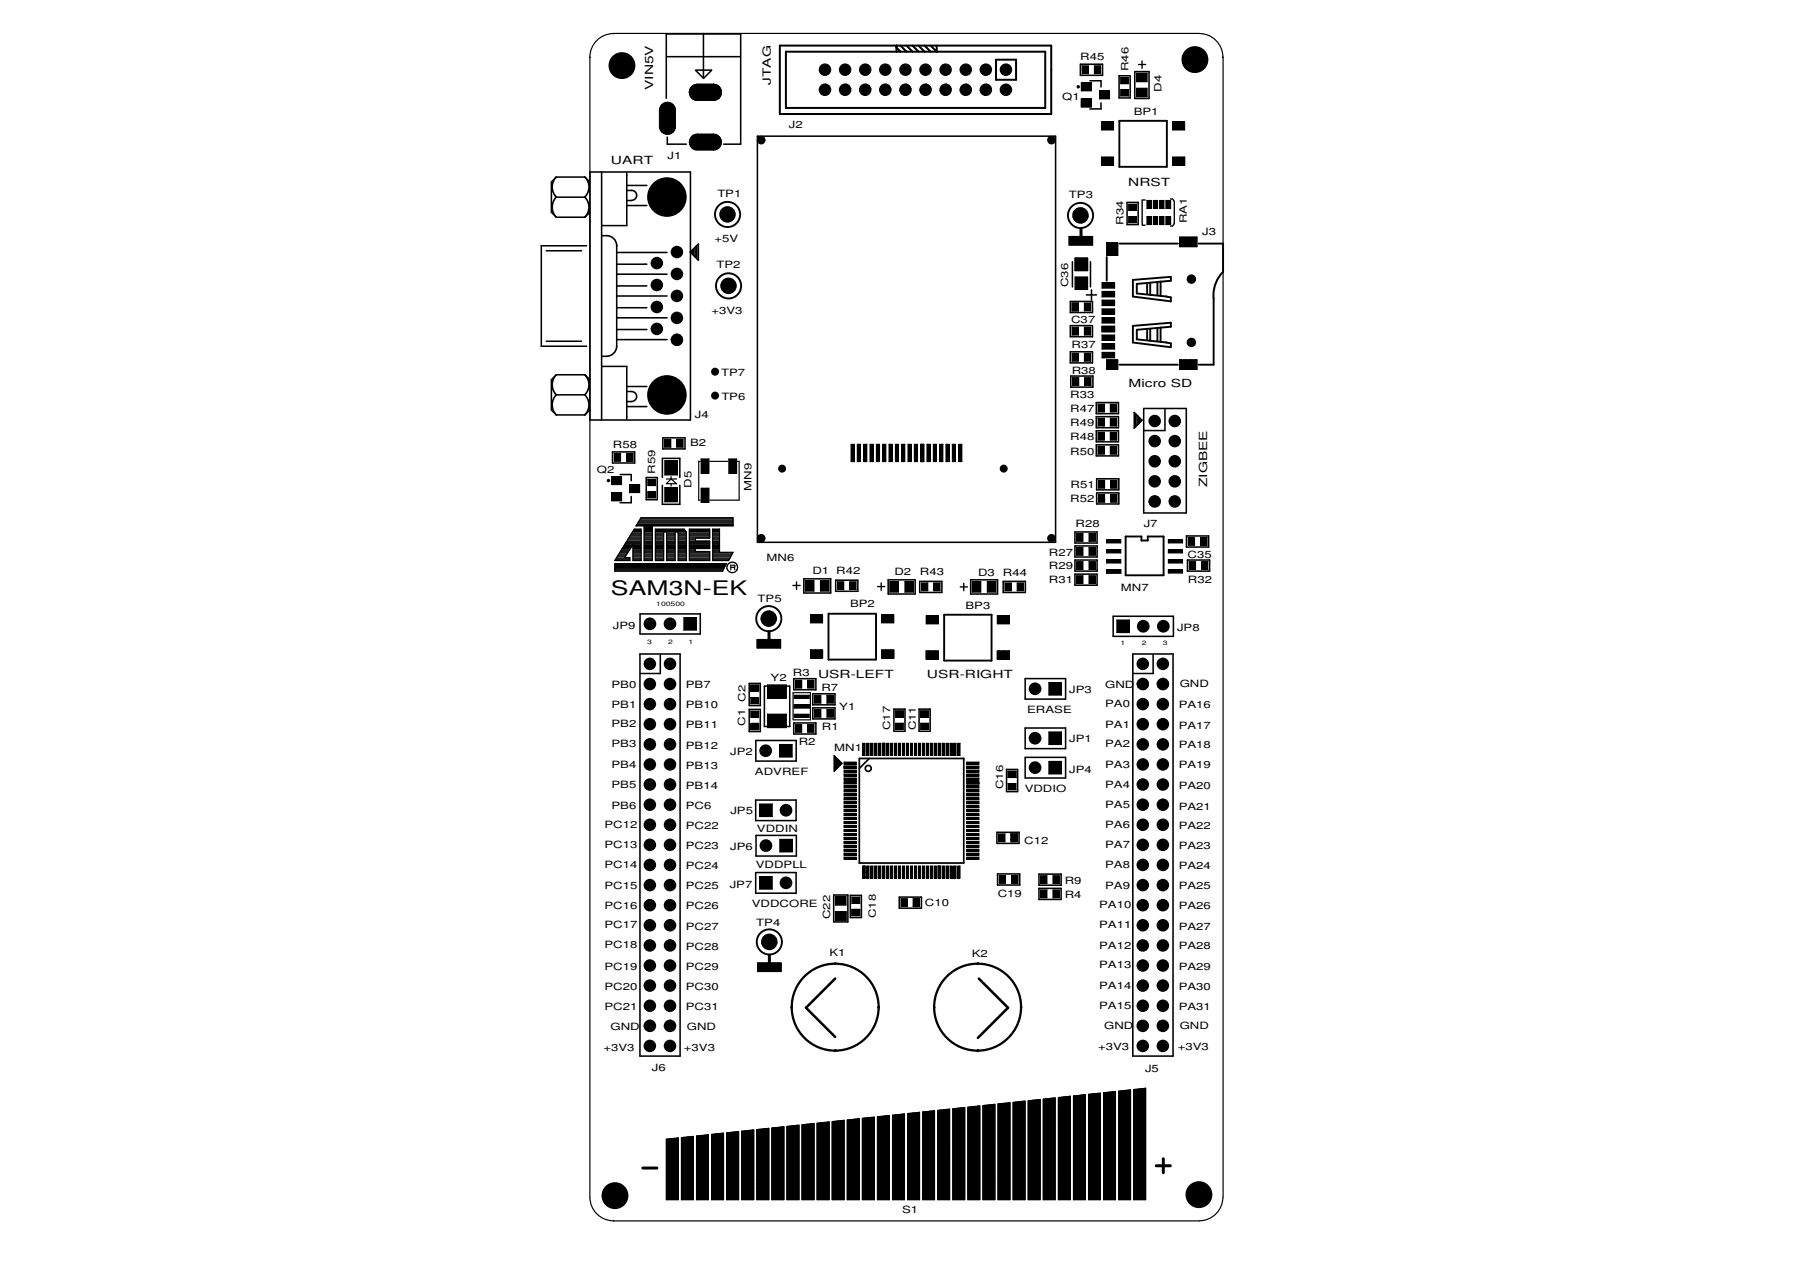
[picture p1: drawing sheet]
<svg xmlns="http://www.w3.org/2000/svg" width="420mm" height="297mm" viewBox="0 0 420 297" stroke-linecap="round" stroke-linejoin="round" font-family="sans-serif">
<defs><g id="words">
<text font-size="4.7" x="142.4" y="138.5">SAM3N-EK</text>
<g font-size="2.6">
<text x="152.2" y="20.9" transform="rotate(-90 152.2 20.9)">VIN5V</text>
<text x="179.6" y="19.8" transform="rotate(-90 179.6 19.8)">JTAG</text>
<text x="142.4" y="38.3">UART</text>
<text x="262.9" y="43.2">NRST</text>
<text x="263" y="90.3">Micro SD</text>
<text x="281.3" y="113.5" transform="rotate(-90 281.3 113.5)">ZIGBEE</text>
<text x="190.6" y="158">USR-LEFT</text>
<text x="216" y="157.9">USR-RIGHT</text>
</g>
<g font-size="2.3">
<text x="251.7" y="14">R45</text>
<text x="263" y="16.6" transform="rotate(-90 263 16.6)">R46</text>
<text x="247.6" y="23.3">Q1</text>
<text x="270.6" y="21.4" transform="rotate(-90 270.6 21.4)">D4</text>
<text x="183.8" y="29.8">J2</text>
<text x="264.2" y="26.7">BP1</text>
<text x="155.6" y="37">J1</text>
<text x="167.2" y="45.9">TP1</text>
<text x="249.1" y="46.2">TP3</text>
<text x="261.8" y="52.4" transform="rotate(-90 261.8 52.4)">R34</text>
<text x="276.6" y="52" transform="rotate(-90 276.6 52)">RA1</text>
<text x="166.5" y="56.3">+5V</text>
<text x="280.2" y="54.7">J3</text>
<text x="167" y="62.4">TP2</text>
<text x="249" y="66.9" transform="rotate(-90 249 66.9)">C36</text>
<text x="165.8" y="73.2">+3V3</text>
<text x="249.6" y="75.3">C37</text>
<text x="249.7" y="81.1">R37</text>
<text x="168.1" y="87.6">TP7</text>
<text x="249.8" y="87">R38</text>
<text x="168.1" y="93.1">TP6</text>
<text x="249.4" y="92.8">R33</text>
<text x="162" y="97.3">J4</text>
<text x="249.4" y="99.2">R49</text>
<text x="249.4" y="96">R47</text>
<text x="142.8" y="104.4">R58</text>
<text x="160.8" y="103.9">B2</text>
<text x="249.4" y="106">R50</text>
<text x="249.4" y="102.6">R48</text>
<text x="139.1" y="110.2">Q2</text>
<text x="152.7" y="110.3" transform="rotate(-90 152.7 110.3)">R59</text>
<text x="161.2" y="113.6" transform="rotate(-90 161.2 113.6)">D5</text>
<text x="249.5" y="113.6">R51</text>
<text x="175.1" y="114.4" transform="rotate(-90 175.1 114.4)">MN9</text>
<text x="249.4" y="117">R52</text>
<text x="250.6" y="122.9">R28</text>
<text x="266.5" y="122.8">J7</text>
<text x="178.6" y="130.8">MN6</text>
<text x="244.4" y="129.5">R27</text>
<text x="276.7" y="129.9">C35</text>
<text x="189.3" y="133.8">D1 R42</text>
<text x="208.4" y="134">D2</text>
<text x="214.4" y="134">R43</text>
<text x="227.9" y="134.3">D3</text>
<text x="233.7" y="134.3">R44</text>
<text x="244.4" y="135.8">R31</text>
<text x="244.4" y="132.6">R29</text>
<text x="261.2" y="137.7">MN7</text>
<text x="276.8" y="135.8">R32</text>
<text x="176.5" y="140.3">TP5</text>
<text x="198.1" y="141.4">BP2</text>
<text x="225" y="141.9">BP3</text>
<text x="142.8" y="146.4">JP9</text>
<text x="274.3" y="147">JP8</text>
<text x="142.5" y="160.3">PB0</text>
<text x="159.8" y="160.3">PB7</text>
<text x="179.6" y="158.6">Y2</text>
<text x="184.8" y="157.4">R3</text>
<text x="191.4" y="160.9">R7</text>
<text x="249.2" y="161.5">JP3</text>
<text x="257.5" y="160.2">GND</text>
<text x="274.9" y="160.1">GND</text>
<text x="142.5" y="165">PB1</text>
<text x="159.8" y="165">PB10</text>
<text x="173.7" y="163.5" transform="rotate(-90 173.7 163.5)">C2</text>
<text x="195.6" y="165.5">Y1</text>
<text x="239.4" y="166.2">ERASE</text>
<text x="257.5" y="164.7">PA0</text>
<text x="274.7" y="165">PA16</text>
<text x="142.5" y="169.4">PB2</text>
<text x="159.8" y="169.7">PB11</text>
<text x="173.7" y="169.1" transform="rotate(-90 173.7 169.1)">C1</text>
<text x="186.1" y="173.6">R2</text>
<text x="191.5" y="170.1">R1</text>
<text x="207.4" y="170.1" transform="rotate(-90 207.4 170.1)">C17</text>
<text x="213.5" y="170.2" transform="rotate(-90 213.5 170.2)">C11</text>
<text x="249.2" y="173">JP1</text>
<text x="257.5" y="169.6">PA1</text>
<text x="274.7" y="169.9">PA17</text>
<text x="142.5" y="174.1">PB3</text>
<text x="142.5" y="179">PB4</text>
<text x="159.8" y="179.1">PB13</text>
<text x="159.8" y="174.4">PB12</text>
<text x="170.2" y="175.9">JP2</text>
<text x="194.4" y="175">MN1</text>
<text x="249.2" y="180">JP4</text>
<text x="257.5" y="178.9">PA3</text>
<text x="257.5" y="174">PA2</text>
<text x="274.7" y="174.4">PA18</text>
<text x="274.7" y="179">PA19</text>
<text x="142.5" y="183.5">PB5</text>
<text x="159.8" y="183.8">PB14</text>
<text x="175.9" y="180.6">ADVREF</text>
<text x="233.8" y="183.9" transform="rotate(-90 233.8 183.9)">C16</text>
<text x="238.8" y="184.4">VDDIO</text>
<text x="257.5" y="183.6">PA4</text>
<text x="274.7" y="183.7">PA20</text>
<text x="142.5" y="188.4">PB6</text>
<text x="159.8" y="188.4">PC6</text>
<text x="170.2" y="189.7">JP5</text>
<text x="257.5" y="188.3">PA5</text>
<text x="274.7" y="188.6">PA21</text>
<text x="140.8" y="192.8">PC12</text>
<text x="140.8" y="197.5">PC13</text>
<text x="159.8" y="193.1">PC22</text>
<text x="159.8" y="197.8">PC23</text>
<text x="176.4" y="193.9">VDDIN</text>
<text x="238.7" y="196.7">C12</text>
<text x="257.5" y="197.7">PA7</text>
<text x="257.5" y="193">PA6</text>
<text x="274.7" y="193.1">PA22</text>
<text x="274.7" y="197.8">PA23</text>
<text x="140.8" y="202.2">PC14</text>
<text x="159.8" y="202.5">PC24</text>
<text x="170.2" y="198.1">JP6</text>
<text x="176.1" y="202.3">VDDPLL</text>
<text x="257.5" y="202.1">PA8</text>
<text x="274.7" y="202.5">PA24</text>
<text x="140.8" y="207.1">PC15</text>
<text x="159.8" y="207.2">PC25</text>
<text x="170.1" y="206.9">JP7</text>
<text x="232.5" y="209">C19</text>
<text x="248.1" y="205.9">R9</text>
<text x="248.1" y="209.2">R4</text>
<text x="257.5" y="207.1">PA9</text>
<text x="274.7" y="207.1">PA25</text>
<text x="140.8" y="211.8">PC16</text>
<text x="159.8" y="211.9">PC26</text>
<text x="175.2" y="211.4">VDDCORE</text>
<text x="176.2" y="215.7">TP4</text>
<text x="193.5" y="214.1" transform="rotate(-90 193.5 214.1)">C22</text>
<text x="204.1" y="213.9" transform="rotate(-90 204.1 213.9)">C18</text>
<text x="215.6" y="211.1">C10</text>
<text x="256.1" y="211.5">PA10</text>
<text x="274.7" y="211.8">PA26</text>
<text x="140.8" y="216.3">PC17</text>
<text x="140.8" y="221">PC18</text>
<text x="159.8" y="216.6">PC27</text>
<text x="159.8" y="221.3">PC28</text>
<text x="256.1" y="221.1">PA12</text>
<text x="256.1" y="216.2">PA11</text>
<text x="274.7" y="216.7">PA27</text>
<text x="274.7" y="221.2">PA28</text>
<text x="140.8" y="225.9">PC19</text>
<text x="159.8" y="225.9">PC29</text>
<text x="193.3" y="222.8">K1</text>
<text x="226.5" y="222.9">K2</text>
<text x="256.1" y="225.6">PA13</text>
<text x="274.7" y="225.9">PA29</text>
<text x="140.8" y="230.6">PC20</text>
<text x="159.8" y="230.6">PC30</text>
<text x="256.1" y="230.5">PA14</text>
<text x="274.7" y="230.6">PA30</text>
<text x="140.8" y="235.2">PC21</text>
<text x="142.3" y="239.9">GND</text>
<text x="159.8" y="235.3">PC31</text>
<text x="160.1" y="240">GND</text>
<text x="256.1" y="235.2">PA15</text>
<text x="257.3" y="239.8">GND</text>
<text x="274.7" y="235.2">PA31</text>
<text x="274.9" y="239.7">GND</text>
<text x="140.6" y="244.9">+3V3</text>
<text x="159.4" y="244.9">+3V3</text>
<text x="255.9" y="244.5">+3V3</text>
<text x="274.4" y="244.6">+3V3</text>
<text x="151.9" y="249.5">J6</text>
<text x="266.8" y="249.8">J5</text>
<text x="210.2" y="282.6">S1</text>
</g>
<g font-size="1.4">
<text x="152.9" y="141.1">100500</text>
<text x="155.7" y="150">2</text>
<text x="160.4" y="150">1</text>
<text x="150.8" y="150">3</text>
<text x="261.1" y="150.2">1</text>
<text x="266.1" y="150.2">2</text>
<text x="271" y="150.2">3</text>
</g>
</g></defs>
<g fill="none" stroke="#000" stroke-width=".23">
<path d="M162.5 19.6h3.8a1.88 1.88 0 0 1 1.8 1.9 1.88 1.88 0 0 1-1.9 1.9h-3.7a1.87 1.87 0 0 1-1.9-1.9 1.87 1.87 0 0 1 1.9-1.9M252 19.3h2.3v1.9h-2.3zM252.2 15.3h1.4v1.9h-1.4zM255 15.3h1.5v1.9h-1.5zM261.1 18.1h1.9v1.4h-1.9zM264.8 17h2.5v2h-2.5zM154.2 24.4a1.87 1.87 0 0 1 2.1-.4 1.87 1.87 0 0 1 1.1 1.7v3.7a1.87 1.87 0 0 1-1.9 1.9 1.87 1.87 0 0 1-1.8-1.9v-3.7l.2-1zM155 24.7a.72 .72 0 0 1 .8-.1 .72 .72 0 0 1 .5 .7l-.1 4.6a.71 .71 0 0 1-.7 .7 .71 .71 0 0 1-.7-.7v-4.7zM156.2 25.2l.1 .1M157.4 25.7h.1M162 32.4h4.7a.72 .72 0 0 1 .7 .7 .72 .72 0 0 1-.7 .7h-4.7a.71 .71 0 0 1-.7-.7 .71 .71 0 0 1 .8-.7M162 20.8h4.7a.72 .72 0 0 1 .7 .7 .72 .72 0 0 1-.7 .7h-4.7a.71 .71 0 0 1-.7-.7 .71 .71 0 0 1 .8-.7"/>
<path d="M162.5 31.2h3.8a1.88 1.88 0 0 1 1.8 1.9 1.88 1.88 0 0 1-1.9 1.9h-3.7a1.87 1.87 0 0 1-1.9-1.9 1.87 1.87 0 0 1 1.9-1.9M252 23h2.3v1.9h-2.3zM256.2 21.1h2.4v1.9h-2.4zM256.7 28.4h2.8v1.9h-2.8zM256.7 36.6h2.8v1.9h-2.8zM261.1 20.9h1.9v1.5h-1.9zM264.8 20.6h2.5v2h-2.5zM273.3 28.4h2.8v1.9h-2.8zM273.3 36.6h2.8v1.9h-2.8zM249.1 55.1h5.5v2h-5.5zM249.1 57h5.5M249.1 56.9h5.5"/>
<path d="M249.1 56.8h5.5M249.1 56.7h5.5M249.1 56.6h5.5M249.1 56.5h5.5M249.1 56.4h5.5M249.1 56.3h5.5M249.1 56.2h5.5M249.1 56.1h5.5M249.1 56h5.5M249.1 55.9h5.5M249.1 55.8h5.5M249.1 55.7h5.5"/>
<path d="M249.1 55.6h5.5M249.1 55.5h5.5M249.1 55.4h5.5M249.1 55.3h5.5M249.1 55.2h5.5M249.1 55.1h5.5M257.9 56.6h2.6v2.9h-2.6zM263 47.6h1.8v1.4h-1.8zM263 50.4h1.8v1.5h-1.8zM267.3 50.4h1.1v1.9h-1.1zM267.3 46.7h1.1v1.9h-1.1zM268.8 50.4h1v1.9h-1z"/>
<path d="M268.8 46.7h1v1.9h-1zM270.3 50.4h.9v1.9h-.9zM270.3 46.7h.9v1.9h-.9zM271.7 50.4h1.1v1.9h-1.1zM271.7 46.7h1.1v1.9h-1.1zM274.9 55.2h4v2.3h-4zM249.8 70.6h1.5v1.8h-1.5zM249.8 76.2h1.5v1.9h-1.5zM250.5 64.5h3v3h-3zM250.5 60.1h3v3h-3zM252.7 70.6h1.5v1.8h-1.5zM252.7 76.2h1.5v1.9h-1.5z"/>
<path d="M256.8 71.9h2.9v1.3h-2.9zM256.8 65.8h2.9v1.3h-2.9zM256.8 67.9h2.9v1.3h-2.9zM256.8 69.9h2.9v1.3h-2.9zM256.8 74h2.9v1.3h-2.9zM256.8 76h2.9v1.3h-2.9zM256.8 78h2.9v1.3h-2.9zM249.8 82.3h1.5v1.9h-1.5zM249.9 88h1.5v1.8h-1.5zM252.7 82.3h1.5v1.9h-1.5zM252.8 88h1.4v1.8h-1.4zM255.9 94.1h1.4v1.9h-1.4z"/>
<path d="M255.9 97.4h1.4v1.9h-1.4zM256.8 80.1h2.9v1.2h-2.9zM256.8 82.1h2.9v1.3h-2.9zM257.9 83.8h2.6v2.3h-2.6zM258.7 94.1h1.5v1.9h-1.5zM258.7 97.4h1.5v1.9h-1.5zM274.9 83.8h4v2.3h-4zM142.5 111h2.4v1.9h-2.4zM142.5 114.8h2.4v1.8h-2.4zM143.2 105.6h1.4v1.9h-1.4zM146 105.6h1.5v1.9h-1.5zM146.7 112.9h2.4v1.9h-2.4z"/>
<path d="M150.9 111.7h1.9v1.4h-1.9zM150.9 114.5h1.9v1.5h-1.9zM154.9 102.4h1.4v1.8h-1.4zM154.9 107.3h2.9v3.4h-2.9zM154.9 113.6h2.9v3.3h-2.9zM157.7 102.4h1.5v1.8h-1.5zM163.4 106.9h1.8v3.3h-1.8zM163.4 113.7h1.8v3.4h-1.8zM169.8 106.9h1.9v3.3h-1.9zM198.3 103.5h.8v4h-.8zM199.8 103.5h.7v4h-.7zM201.3 103.5h.7v4h-.7z"/>
<path d="M202.7 103.5h.8v4h-.8zM204.2 103.5h.8v4h-.8zM205.7 103.5h.7v4h-.7zM207.2 103.5h.7v4h-.7zM208.6 103.5h.8v4h-.8zM210.1 103.5h.8v4h-.8zM211.6 103.5h.7v4h-.7zM213.1 103.5h.7v4h-.7zM214.5 103.5h.8v4h-.8zM216 103.5h.8v4h-.8zM217.5 103.5h.7v4h-.7zM219 103.5h.7v4h-.7z"/>
<path d="M220.4 103.5h.8v4h-.8zM221.9 103.5h.8v4h-.8zM223.4 103.5h.7v4h-.7zM255.9 100.7h1.4v1.9h-1.4zM255.9 104h1.4v1.8h-1.4zM256 115.2h1.4v1.8h-1.4zM256 111.9h1.4v1.8h-1.4zM258.7 100.7h1.5v1.9h-1.5zM258.7 104h1.5v1.8h-1.5zM258.8 115.2h1.5v1.8h-1.5zM258.8 111.9h1.5v1.8h-1.5zM187.7 135.3h2v2.4h-2z"/>
<path d="M191.2 135.3h2v2.4h-2zM195.2 135.5h1.4v1.9h-1.4zM198 135.5h1.5v1.9h-1.5zM207.3 135.5h2v2.5h-2zM210.9 135.5h2v2.5h-2zM214.7 135.8h1.5v1.8h-1.5zM217.6 135.8h1.5v1.8h-1.5zM226.6 135.5h2v2.5h-2zM230.1 135.5h2v2.5h-2zM234.2 135.8h1.4v1.8h-1.4zM237 135.8h1.5v1.8h-1.5zM250.9 124.3h1.5v1.8h-1.5z"/>
<path d="M250.9 127.6h1.5v1.8h-1.5zM250.9 130.8h1.5v1.9h-1.5zM250.9 134.1h1.5v1.9h-1.5zM253.8 127.6h1.4v1.8h-1.4zM253.8 124.3h1.4v1.8h-1.4zM253.8 130.8h1.4v1.9h-1.4zM253.8 134.1h1.4v1.9h-1.4zM257.9 125.7h3.3v.8h-3.3zM257.9 128h3.3v.8h-3.3zM257.9 130.4h3.3v.8h-3.3zM257.9 132.7h3.3v.8h-3.3zM272.3 125.7h3.3v.8h-3.3z"/>
<path d="M272.3 128h3.3v.8h-3.3zM272.3 130.4h3.3v.8h-3.3zM272.3 132.7h3.3v.8h-3.3zM276.9 125.2h1.5v1.9h-1.5zM277.1 130.8h1.5v1.9h-1.5zM279.8 125.2h1.4v1.9h-1.4zM280 130.8h1.5v1.9h-1.5zM159.4 143.9h2.9v2.9h-2.9zM175 159.6h1.8v1.5h-1.8zM176.4 150.9h5.5M176.4 150.8h5.5M176.4 150.7h5.5"/>
<path d="M176.4 150.6h5.5M176.4 150.5h5.5M176.4 150.4h5.5M176.4 150.3h5.5M176.4 150.2h5.5M176.4 150.1h5.5M176.4 150h5.5M176.4 149.9h5.5M176.4 149.8h5.5M176.4 149.7h5.5M176.4 149.6h5.5M176.4 149.5h5.5"/>
<path d="M176.4 149.4h5.5M176.4 149.3h5.5M176.4 149.2h5.5M176.4 149.1h5.5M176.4 149h5.5v2h-5.5zM178.8 159.6h4.5v3.1h-4.5zM185.4 158.5h1.4v1.8h-1.4zM188.2 158.5h1.5v1.8h-1.5zM188.9 143.2h2.8v1.9h-2.8zM188.9 151.4h2.8v1.9h-2.8zM205.5 143.2h2.8v1.9h-2.8zM205.5 151.4h2.8v1.9h-2.8z"/>
<path d="M215.8 143.5h2.8v1.9h-2.8zM215.8 151.7h2.8v1.8h-2.8zM232.4 143.5h2.8v1.9h-2.8zM232.4 151.7h2.8v1.8h-2.8zM244.4 159h3v2.9h-3zM260.3 144.4h2.9v3h-2.9zM175 165.7h1.8v1.4h-1.8zM175 162.5h1.8v1.5h-1.8zM175 168.5h1.8v1.5h-1.8zM178.8 166.4h4.5v3.1h-4.5zM181.7 173.4h2.9v3h-2.9zM185.1 162h3.5v.7h-3.5z"/>
<path d="M185.1 166.4h3.5v.7h-3.5zM185.1 164.2h3.5v.7h-3.5zM185.4 168.8h1.4v1.8h-1.4zM188.2 168.8h1.5v1.8h-1.5zM189.8 162h1.5v1.8h-1.5zM189.8 165.3h1.5v1.8h-1.5zM192.7 165.3h1.5v1.8h-1.5zM192.7 162h1.5v1.8h-1.5zM194.4 179.6h.1M194.4 179.6h.2M194.4 179.5h.2M194.4 179.4h.3"/>
<path d="M194.4 179.3h.4M194.4 179.2h.5M194.4 179.1h.6M194.4 179h.7M194.4 178.9h.8M194.4 178.8h.9M194.4 178.7h1M194.4 178.6h1.1M194.4 178.5h1.2M194.4 178.5h1.3M194.4 178.4h1.3M194.4 178.3h1.4"/>
<path d="M194.4 178.2h1.5M194.4 178.1h1.6M194.4 178h1.7M194.4 177.9h1.8M194.4 177.8h1.8M194.4 177.7h1.7M194.4 177.6h1.6M194.4 177.5h1.5M194.4 177.4h1.4M194.4 177.4h1.3M194.4 177.3h1.3M194.4 177.2h1.2"/>
<path d="M194.4 177.1h1.1M194.4 177h1M194.4 176.9h.9M194.4 176.8h.8M194.4 176.8h.7M194.4 176.7h.7M194.4 176.6h.6M194.4 176.5h.5M194.4 176.4h.4M194.4 176.3h.3M194.4 176.3h.2M194.4 176.2h.2"/>
<path d="M194.4 176.1h.1M194.4 176l1.8 1.9-1.8 1.8zM196.7 178.5h2.8v.5h-2.8zM196.7 177.5h2.8v.5h-2.8zM196.7 179.4h2.8v.5h-2.8zM201.1 173.2h.5v2.8h-.5zM202 173.2h.5v2.8h-.5zM202.9 173.2h.5v2.8h-.5zM203.9 173.2h.5v2.8h-.5zM204.8 173.2h.5v2.8h-.5zM205.7 173.2h.5v2.8h-.5zM206.6 173.2h.5v2.8h-.5z"/>
<path d="M207.5 173.2h.5v2.8h-.5zM208.5 173.2h.5v2.8h-.5zM208.7 165.6h1.8v1.5h-1.8zM208.7 168.5h1.8v1.4h-1.8zM209.4 173.2h.5v2.8h-.5zM210.3 173.2h.5v2.8h-.5zM211.2 173.2h.5v2.8h-.5zM212.2 173.2h.5v2.8h-.5zM213.1 173.2h.5v2.8h-.5zM214 173.2h.5v2.8h-.5zM214.5 165.6h1.9v1.5h-1.9zM214.5 168.5h1.9v1.4h-1.9z"/>
<path d="M214.9 173.2h.5v2.8h-.5zM215.8 173.2h.5v2.8h-.5zM216.8 173.2h.5v2.8h-.5zM217.7 173.2h.5v2.8h-.5zM218.6 173.2h.5v2.8h-.5zM219.6 173.2h.4v2.8h-.4zM220.5 173.2h.4v2.8h-.4zM221.4 173.2h.5v2.8h-.5zM222.3 173.2h.5v2.8h-.5zM223.2 173.2h.5v2.8h-.5zM225.3 178.5h2.8v.5h-2.8zM225.3 177.5h2.8v.5h-2.8z"/>
<path d="M225.3 179.4h2.8v.5h-2.8zM234.9 179.7h1.9v1.4h-1.9zM244.4 170.5h3v3h-3zM244.4 177.4h3v2.9h-3zM177 187.3h3v2.9h-3zM181.7 195.5h2.9v3h-2.9zM196.7 180.3h2.8v.5h-2.8zM196.7 181.3h2.8v.4h-2.8zM196.7 182.2h2.8v.4h-2.8zM196.7 183.1h2.8v.5h-2.8zM196.7 184h2.8v.5h-2.8zM196.7 184.9h2.8v.5h-2.8z"/>
<path d="M196.7 185.9h2.8v.5h-2.8zM196.7 186.8h2.8v.5h-2.8zM196.7 187.7h2.8v.5h-2.8zM196.7 188.6h2.8v.5h-2.8zM196.7 189.5h2.8v.5h-2.8zM196.7 190.5h2.8v.4h-2.8zM196.7 191.4h2.8v.5h-2.8zM196.7 192.3h2.8v.5h-2.8zM196.7 193.2h2.8v.5h-2.8zM196.7 194.2h2.8v.4h-2.8zM196.7 195.1h2.8v.5h-2.8zM196.7 196h2.8v.5h-2.8z"/>
<path d="M196.7 196.9h2.8v.5h-2.8zM196.7 197.8h2.8v.5h-2.8zM196.7 198.8h2.8v.4h-2.8zM196.7 199.7h2.8v.5h-2.8zM225.3 191.4h2.8v.5h-2.8zM225.3 180.3h2.8v.5h-2.8zM225.3 181.3h2.8v.4h-2.8zM225.3 182.2h2.8v.4h-2.8zM225.3 183.1h2.8v.5h-2.8zM225.3 184h2.8v.5h-2.8zM225.3 184.9h2.8v.5h-2.8zM225.3 185.9h2.8v.5h-2.8z"/>
<path d="M225.3 186.8h2.8v.5h-2.8zM225.3 187.7h2.8v.5h-2.8zM225.3 188.6h2.8v.5h-2.8zM225.3 189.5h2.8v.5h-2.8zM225.3 190.5h2.8v.4h-2.8zM225.3 192.3h2.8v.5h-2.8zM225.3 193.2h2.8v.5h-2.8zM225.3 194.2h2.8v.4h-2.8zM225.3 195.1h2.8v.5h-2.8zM225.3 196h2.8v.5h-2.8zM225.3 196.9h2.8v.5h-2.8zM225.3 197.8h2.8v.5h-2.8z"/>
<path d="M225.3 198.8h2.8v.4h-2.8zM225.3 199.7h2.8v.5h-2.8zM232.7 194.3h1.5v1.8h-1.5zM234.9 182.5h1.9v1.5h-1.9zM235.6 194.3h1.5v1.8h-1.5zM177 204.2h3v3h-3zM194.7 208.9h2.5v2h-2.5zM194.7 212.4h2.5v2h-2.5zM198.5 209h1.9v1.5h-1.9zM198.5 211.9h1.9v1.4h-1.9zM201.1 201.8h.5v2.8h-.5zM202 201.8h.5v2.8h-.5z"/>
<path d="M202.9 201.8h.5v2.8h-.5zM203.9 201.8h.5v2.8h-.5zM204.8 201.8h.5v2.8h-.5zM205.7 201.8h.5v2.8h-.5zM206.6 201.8h.5v2.8h-.5zM207.5 201.8h.5v2.8h-.5zM208.5 201.8h.5v2.8h-.5zM209.4 201.8h.5v2.8h-.5zM210 209.4h1.4v1.8h-1.4zM210.3 201.8h.5v2.8h-.5zM211.2 201.8h.5v2.8h-.5zM212.2 201.8h.5v2.8h-.5z"/>
<path d="M212.8 209.4h1.5v1.8h-1.5zM213.1 201.8h.5v2.8h-.5zM214 201.8h.5v2.8h-.5zM214.9 201.8h.5v2.8h-.5zM215.8 201.8h.5v2.8h-.5zM216.8 201.8h.5v2.8h-.5zM217.7 201.8h.5v2.8h-.5zM218.6 201.8h.5v2.8h-.5zM219.6 201.8h.4v2.8h-.4zM220.5 201.8h.4v2.8h-.4zM221.4 201.8h.5v2.8h-.5zM222.3 201.8h.5v2.8h-.5z"/>
<path d="M223.2 201.8h.5v2.8h-.5zM232.9 204h1.4v1.8h-1.4zM235.7 204h1.5v1.8h-1.5zM242.5 204h1.5v1.8h-1.5zM242.5 207.3h1.5v1.9h-1.5zM245.4 204h1.4v1.8h-1.4zM245.4 207.3h1.4v1.9h-1.4zM176.5 226.3h5.5M176.5 226.2h5.5M176.5 226.1h5.5M176.5 226h5.5M176.5 225.9h5.5"/>
<path d="M176.5 225.8h5.5M176.5 225.7h5.5M176.5 225.6h5.5M176.5 225.5h5.5M176.5 225.4h5.5M176.5 225.3h5.5M176.5 225.2h5.5M176.5 225.1h5.5M176.5 225h5.5M176.5 224.9h5.5M176.5 224.8h5.5M176.5 224.7h5.5"/>
<path d="M176.5 224.6h5.5M176.5 224.5h5.5M176.5 224.4h5.5M176.5 224.3h5.5v2.1h-5.5zM206.2 260h1.1M207 259.9h.3M208 260h2.8M208 259.9h2.8M208 259.8h2.8M208 259.8l2.8-.3v20h-2.8zM208.6 259.7h2.2M209.5 259.6h1.3"/>
<path d="M210.3 259.5h.5M211.5 260h2.8M211.5 259.9h2.8M211.5 259.8h2.8M211.5 259.7h2.8M211.5 259.6h2.8M211.5 259.5h2.8M211.5 259.4l2.8-.3v20.4h-2.8zM211.8 259.4h2.5M212.6 259.3h1.7M213.4 259.2h.9M214.2 259.1h.1"/>
<path d="M215 260h2.8M215 259.9h2.8M215 259.8h2.8M215 259.7h2.8M215 259.6h2.8M215 259.5h2.8M215 259.4h2.8M215 259.3h2.8M215 259.2h2.8M215 259.1h2.8M215 259.1l2.8-.4v20.8h-2.8zM215 259h2.8"/>
<path d="M215.8 259h2M216.6 258.9h1.2M217.4 258.8h.4M218.5 260h2.8M218.5 259.9h2.8M218.5 259.8h2.8M218.5 259.7h2.8M218.5 259.6h2.8M218.5 259.5h2.8M218.5 259.4h2.8M218.5 259.3h2.8M218.5 259.2h2.8"/>
<path d="M218.5 259.1h2.8M218.5 259h2.8M218.5 258.9h2.8M218.5 258.8h2.8M218.5 258.7h2.8M218.5 258.7l2.8-.3v21.1h-2.8zM219 258.6h2.3M219.8 258.5h1.5M220.6 258.4h.7M222 260h2.8M222 259.9h2.8M222 259.8h2.8"/>
<path d="M222 259.7h2.8M222 259.6h2.8M222 259.5h2.8M222 259.4h2.8M222 259.3h2.8M222 259.2h2.8M222 259.1h2.8M222 259h2.8M222 258.9h2.8M222 258.8h2.8M222 258.7h2.8M222 258.6h2.8"/>
<path d="M222 258.5h2.8M222 258.4h2.8M222 258.3l2.8-.3v21.5h-2.8zM222.2 258.3h2.6M223 258.2h1.8M223.8 258.1h1M224.6 258h.2M225.5 260h2.8M225.5 259.9h2.8M225.5 259.8h2.8M225.5 259.7h2.8M225.5 259.6h2.8"/>
<path d="M225.5 259.5h2.8M225.5 259.4h2.8M225.5 259.3h2.8M225.5 259.2h2.8M225.5 259.1h2.8M225.5 259h2.8M225.5 258.9h2.8M225.5 258.8h2.8M225.5 258.7h2.8M225.5 258.6h2.8M225.5 258.5h2.8M225.5 258.4h2.8"/>
<path d="M225.5 258.3h2.8M225.5 258.2h2.8M225.5 258.1h2.8M225.5 258h2.8M225.5 257.9h2.8M225.5 257.9l2.8-.3v21.9h-2.8zM226.2 257.9h2.1M227 257.8h1.3M227.8 257.7h.5M229.1 260h2.7M229.1 259.9h2.7M229.1 259.8h2.7"/>
<path d="M229.1 259.7h2.7M229.1 259.6h2.7M229.1 259.5h2.7M229.1 259.4h2.7M229.1 259.3h2.7M229.1 259.2h2.7M229.1 259.1h2.7M229.1 259h2.7M229.1 258.9h2.7M229.1 258.8h2.7M229.1 258.7h2.7M229.1 258.6h2.7"/>
<path d="M229.1 258.5h2.7M229.1 258.4h2.7M229.1 258.3h2.7M229.1 258.2h2.7M229.1 258.1h2.7M229.1 258h2.7M229.1 257.9h2.7M229.1 257.8h2.7M229.1 257.7h2.7M229.1 257.6h2.7M229.1 257.6l2.7-.3v22.2h-2.7zM229.4 257.5h2.4"/>
<path d="M230.1 257.4h1.7M230.9 257.3h.9M231.7 257.3h.1M232.6 260h2.8M232.6 259.9h2.8M232.6 259.8h2.8M232.6 259.7h2.8M232.6 259.6h2.8M232.6 259.5h2.8M232.6 259.4h2.8M232.6 259.3h2.8M232.6 259.2h2.8"/>
<path d="M232.6 259.1h2.8M232.6 259h2.8M232.6 258.9h2.8M232.6 258.8h2.8M232.6 258.7h2.8M232.6 258.6h2.8M232.6 258.5h2.8M232.6 258.4h2.8M232.6 258.3h2.8M232.6 258.2h2.8M232.6 258.1h2.8M232.6 258h2.8"/>
<path d="M232.6 257.9h2.8M232.6 257.8h2.8M232.6 257.7h2.8M232.6 257.6h2.8M232.6 257.5h2.8M232.6 257.4h2.8M232.6 257.3h2.8M232.6 257.2h2.8M232.6 257.2l2.8-.3v22.6h-2.8zM233.3 257.1h2.1M234.1 257h1.3M234.9 256.9h.5"/>
<path d="M236.1 260h2.8M236.1 259.9h2.8M236.1 259.8h2.8M236.1 259.7h2.8M236.1 259.6h2.8M236.1 259.5h2.8M236.1 259.4h2.8M236.1 259.3h2.8M236.1 259.2h2.8M236.1 259.1h2.8M236.1 259h2.8M236.1 258.9h2.8"/>
<path d="M236.1 258.8h2.8M236.1 258.7h2.8M236.1 258.6h2.8M236.1 258.5h2.8M236.1 258.4h2.8M236.1 258.3h2.8M236.1 258.2h2.8M236.1 258.1h2.8M236.1 258h2.8M236.1 257.9h2.8M236.1 257.8h2.8M236.1 257.7h2.8"/>
<path d="M236.1 257.6h2.8M236.1 257.5h2.8M236.1 257.4h2.8M236.1 257.3h2.8M236.1 257.2h2.8M236.1 257.1h2.8M236.1 257h2.8M236.1 256.9h2.8M236.1 256.8h2.8M236.1 256.8l2.8-.3v23h-2.8zM236.5 256.8h2.4M237.3 256.7h1.6"/>
<path d="M238.1 256.6h.8M239.6 260h2.8M239.6 259.9h2.8M239.6 259.8h2.8M239.6 259.7h2.8M239.6 259.6h2.8M239.6 259.5h2.8M239.6 259.4h2.8M239.6 259.3h2.8M239.6 259.2h2.8M239.6 259.1h2.8M239.6 259h2.8"/>
<path d="M239.6 258.9h2.8M239.6 258.8h2.8M239.6 258.7h2.8M239.6 258.6h2.8M239.6 258.5h2.8M239.6 258.4h2.8M239.6 258.3h2.8M239.6 258.2h2.8M239.6 258.1h2.8M239.6 258h2.8M239.6 257.9h2.8M239.6 257.8h2.8"/>
<path d="M239.6 257.7h2.8M239.6 257.6h2.8M239.6 257.5h2.8M239.6 257.4h2.8M239.6 257.3h2.8M239.6 257.2h2.8M239.6 257.1h2.8M239.6 257h2.8M239.6 256.9h2.8M239.6 256.8h2.8M239.6 256.7h2.8M239.6 256.6h2.8"/>
<path d="M239.6 256.5h2.8M239.6 256.4l2.8-.3v23.4h-2.8zM239.7 256.4h2.7M240.5 256.3h1.9M241.3 256.2h1.1M242.1 256.2h.3M243.1 260h2.8M243.1 259.9h2.8M243.1 259.8h2.8M243.1 259.7h2.8M243.1 259.6h2.8M243.1 259.5h2.8"/>
<path d="M243.1 259.4h2.8M243.1 259.3h2.8M243.1 259.2h2.8M243.1 259.1h2.8M243.1 259h2.8M243.1 258.9h2.8M243.1 258.8h2.8M243.1 258.7h2.8M243.1 258.6h2.8M243.1 258.5h2.8M243.1 258.4h2.8M243.1 258.3h2.8"/>
<path d="M243.1 258.2h2.8M243.1 258.1h2.8M243.1 258h2.8M243.1 257.9h2.8M243.1 257.8h2.8M243.1 257.7h2.8M243.1 257.6h2.8M243.1 257.5h2.8M243.1 257.4h2.8M243.1 257.3h2.8M243.1 257.2h2.8M243.1 257.1h2.8"/>
<path d="M243.1 257h2.8M243.1 256.9h2.8M243.1 256.8h2.8M243.1 256.7h2.8M243.1 256.6h2.8M243.1 256.5h2.8M243.1 256.4h2.8M243.1 256.3h2.8M243.1 256.2h2.8M243.1 256.1h2.8M243.1 256.1l2.8-.3v23.7h-2.8zM243.7 256h2.2"/>
<path d="M244.5 255.9h1.4M245.2 255.8h.7M246.6 260h2.8M246.6 259.9h2.8M246.6 259.8h2.8M246.6 259.7h2.8M246.6 259.6h2.8M246.6 259.5h2.8M246.6 259.4h2.8M246.6 259.3h2.8M246.6 259.2h2.8M246.6 259.1h2.8"/>
<path d="M246.6 259h2.8M246.6 258.9h2.8M246.6 258.8h2.8M246.6 258.7h2.8M246.6 258.6h2.8M246.6 258.5h2.8M246.6 258.4h2.8M246.6 258.3h2.8M246.6 258.2h2.8M246.6 258.1h2.8M246.6 258h2.8M246.6 257.9h2.8"/>
<path d="M246.6 257.8h2.8M246.6 257.7h2.8M246.6 257.6h2.8M246.6 257.5h2.8M246.6 257.4h2.8M246.6 257.3h2.8M246.6 257.2h2.8M246.6 257.1h2.8M246.6 257h2.8M246.6 256.9h2.8M246.6 256.8h2.8M246.6 256.7h2.8"/>
<path d="M246.6 256.6h2.8M246.6 256.5h2.8M246.6 256.4h2.8M246.6 256.3h2.8M246.6 256.2h2.8M246.6 256.1h2.8M246.6 256h2.8M246.6 255.9h2.8M246.6 255.8h2.8M246.6 255.7h2.8M246.6 255.7l2.8-.3v24.1h-2.8zM246.9 255.7h2.5"/>
<path d="M247.7 255.6h1.7M248.5 255.5h.9M249.2 255.4h.2M250.1 260h2.8M250.1 259.9h2.8M250.1 259.8h2.8M250.1 259.7h2.8M250.1 259.6h2.8M250.1 259.5h2.8M250.1 259.4h2.8M250.1 259.3h2.8M250.1 259.2h2.8"/>
<path d="M250.1 259.1h2.8M250.1 259h2.8M250.1 258.9h2.8M250.1 258.8h2.8M250.1 258.7h2.8M250.1 258.6h2.8M250.1 258.5h2.8M250.1 258.4h2.8M250.1 258.3h2.8M250.1 258.2h2.8M250.1 258.1h2.8M250.1 258h2.8"/>
<path d="M250.1 257.9h2.8M250.1 257.8h2.8M250.1 257.7h2.8M250.1 257.6h2.8M250.1 257.5h2.8M250.1 257.4h2.8M250.1 257.3h2.8M250.1 257.2h2.8M250.1 257.1h2.8M250.1 257h2.8M250.1 256.9h2.8M250.1 256.8h2.8"/>
<path d="M250.1 256.7h2.8M250.1 256.6h2.8M250.1 256.5h2.8M250.1 256.4h2.8M250.1 256.3h2.8M250.1 256.2h2.8M250.1 256.1h2.8M250.1 256h2.8M250.1 255.9h2.8M250.1 255.8h2.8M250.1 255.7h2.8M250.1 255.6h2.8"/>
<path d="M250.1 255.5h2.8M250.1 255.4h2.8M250.1 255.3h2.8M250.1 255.3l2.8-.3v24.5h-2.8zM250.9 255.2h2M251.7 255.1h1.2M252.5 255.1h.4M253.6 260h2.8M253.6 259.9h2.8M253.6 259.8h2.8M253.6 259.7h2.8M253.6 259.6h2.8"/>
<path d="M253.6 259.5h2.8M253.6 259.4h2.8M253.6 259.3h2.8M253.6 259.2h2.8M253.6 259.1h2.8M253.6 259h2.8M253.6 258.9h2.8M253.6 258.8h2.8M253.6 258.7h2.8M253.6 258.6h2.8M253.6 258.5h2.8M253.6 258.4h2.8"/>
<path d="M253.6 258.3h2.8M253.6 258.2h2.8M253.6 258.1h2.8M253.6 258h2.8M253.6 257.9h2.8M253.6 257.8h2.8M253.6 257.7h2.8M253.6 257.6h2.8M253.6 257.5h2.8M253.6 257.4h2.8M253.6 257.3h2.8M253.6 257.2h2.8"/>
<path d="M253.6 257.1h2.8M253.6 257h2.8M253.6 256.9h2.8M253.6 256.8h2.8M253.6 256.7h2.8M253.6 256.6h2.8M253.6 256.5h2.8M253.6 256.4h2.8M253.6 256.3h2.8M253.6 256.2h2.8M253.6 256.1h2.8M253.6 256h2.8"/>
<path d="M253.6 255.9h2.8M253.6 255.8h2.8M253.6 255.7h2.8M253.6 255.6h2.8M253.6 255.5h2.8M253.6 255.4h2.8M253.6 255.3h2.8M253.6 255.2h2.8M253.6 255.1h2.8M253.6 255h2.8M253.6 254.9l2.8-.2v24.8h-2.8zM254.1 254.9h2.3"/>
<path d="M254.9 254.8h1.5M255.7 254.7h.7M257.2 260h2.8M257.2 259.9h2.8M257.2 259.8h2.8M257.2 259.7h2.8M257.2 259.6h2.8M257.2 259.5h2.8M257.2 259.4h2.8M257.2 259.3h2.8M257.2 259.2h2.8M257.2 259.1h2.8"/>
<path d="M257.2 259h2.8M257.2 258.9h2.8M257.2 258.8h2.8M257.2 258.7h2.8M257.2 258.6h2.8M257.2 258.5h2.8M257.2 258.4h2.8M257.2 258.3h2.8M257.2 258.2h2.8M257.2 258.1h2.8M257.2 258h2.8M257.2 257.9h2.8"/>
<path d="M257.2 257.8h2.8M257.2 257.7h2.8M257.2 257.6h2.8M257.2 257.5h2.8M257.2 257.4h2.8M257.2 257.3h2.8M257.2 257.2h2.8M257.2 257.1h2.8M257.2 257h2.8M257.2 256.9h2.8M257.2 256.8h2.8M257.2 256.7h2.8"/>
<path d="M257.2 256.6h2.8M257.2 256.5h2.8M257.2 256.4h2.8M257.2 256.3h2.8M257.2 256.2h2.8M257.2 256.1h2.8M257.2 256h2.8M257.2 255.9h2.8M257.2 255.8h2.8M257.2 255.7h2.8M257.2 255.6h2.8M257.2 255.5h2.8"/>
<path d="M257.2 255.4h2.8M257.2 255.3h2.8M257.2 255.2h2.8M257.2 255.1h2.8M257.2 255h2.8M257.2 254.9h2.8M257.2 254.8h2.8M257.2 254.7h2.8M257.2 254.6h2.8M257.2 254.6l2.8-.3v25.2h-2.8zM258 254.5h2M258.8 254.4h1.2"/>
<path d="M259.6 254.3h.4M260.7 260h2.8M260.7 259.9h2.8M260.7 259.8h2.8M260.7 259.7h2.8M260.7 259.6h2.8M260.7 259.5h2.8M260.7 259.4h2.8M260.7 259.3h2.8M260.7 259.2h2.8M260.7 259.1h2.8M260.7 259h2.8"/>
<path d="M260.7 258.9h2.8M260.7 258.8h2.8M260.7 258.7h2.8M260.7 258.6h2.8M260.7 258.5h2.8M260.7 258.4h2.8M260.7 258.3h2.8M260.7 258.2h2.8M260.7 258.1h2.8M260.7 258h2.8M260.7 257.9h2.8M260.7 257.8h2.8"/>
<path d="M260.7 257.7h2.8M260.7 257.6h2.8M260.7 257.5h2.8M260.7 257.4h2.8M260.7 257.3h2.8M260.7 257.2h2.8M260.7 257.1h2.8M260.7 257h2.8M260.7 256.9h2.8M260.7 256.8h2.8M260.7 256.7h2.8M260.7 256.6h2.8"/>
<path d="M260.7 256.5h2.8M260.7 256.4h2.8M260.7 256.3h2.8M260.7 256.2h2.8M260.7 256.1h2.8M260.7 256h2.8M260.7 255.9h2.8M260.7 255.8h2.8M260.7 255.7h2.8M260.7 255.6h2.8M260.7 255.5h2.8M260.7 255.4h2.8"/>
<path d="M260.7 255.3h2.8M260.7 255.2h2.8M260.7 255.1h2.8M260.7 255h2.8M260.7 254.9h2.8M260.7 254.8h2.8M260.7 254.7h2.8M260.7 254.6h2.8M260.7 254.5h2.8M260.7 254.4h2.8M260.7 254.3h2.8M260.7 254.2h2.8"/>
<path d="M260.7 254.2l2.8-.3v25.6h-2.8zM261.2 254.1h2.3M262 254h1.5M262.8 254h.7M264.2 260h2.8M264.2 259.9h2.8M264.2 259.8h2.8M264.2 259.7h2.8M264.2 259.6h2.8M264.2 259.5h2.8M264.2 259.4h2.8M264.2 259.3h2.8"/>
<path d="M264.2 259.2h2.8M264.2 259.1h2.8M264.2 259h2.8M264.2 258.9h2.8M264.2 258.8h2.8M264.2 258.7h2.8M264.2 258.6h2.8M264.2 258.5h2.8M264.2 258.4h2.8M264.2 258.3h2.8M264.2 258.2h2.8M264.2 258.1h2.8"/>
<path d="M264.2 258h2.8M264.2 257.9h2.8M264.2 257.8h2.8M264.2 257.7h2.8M264.2 257.6h2.8M264.2 257.5h2.8M264.2 257.4h2.8M264.2 257.3h2.8M264.2 257.2h2.8M264.2 257.1h2.8M264.2 257h2.8M264.2 256.9h2.8"/>
<path d="M264.2 256.8h2.8M264.2 256.7h2.8M264.2 256.6h2.8M264.2 256.5h2.8M264.2 256.4h2.8M264.2 256.3h2.8M264.2 256.2h2.8M264.2 256.1h2.8M264.2 256h2.8M264.2 255.9h2.8M264.2 255.8h2.8M264.2 255.7h2.8"/>
<path d="M264.2 255.6h2.8M264.2 255.5h2.8M264.2 255.4h2.8M264.2 255.3h2.8M264.2 255.2h2.8M264.2 255.1h2.8M264.2 255h2.8M264.2 254.9h2.8M264.2 254.8h2.8M264.2 254.7h2.8M264.2 254.6h2.8M264.2 254.5h2.8"/>
<path d="M264.2 254.4h2.8M264.2 254.3h2.8M264.2 254.2h2.8M264.2 254.1h2.8M264.2 254h2.8M264.2 253.9h2.8M264.2 253.8l2.8-.3v26h-2.8zM264.4 253.8h2.6M265.2 253.7h1.8M266 253.6h1M266.8 253.5h.2M155.3 279.4h2.8"/>
<path d="M155.3 279.3h2.8M155.3 279.2h2.8M155.3 279.1h2.8M155.3 279h2.8M155.3 278.9h2.8M155.3 278.8h2.8M155.3 278.7h2.8M155.3 278.6h2.8M155.3 278.5h2.8M155.3 278.4h2.8M155.3 278.3h2.8M155.3 278.2h2.8"/>
<path d="M155.3 278.1h2.8M155.3 278h2.8M155.3 277.9h2.8M155.3 277.8h2.8M155.3 277.7h2.8M155.3 277.6h2.8M155.3 277.5h2.8M155.3 277.4h2.8M155.3 277.3h2.8M155.3 277.2h2.8M155.3 277.1h2.8M155.3 277h2.8"/>
<path d="M155.3 276.9h2.8M155.3 276.8h2.8M155.3 276.7h2.8M155.3 276.6h2.8M155.3 276.5h2.8M155.3 276.4h2.8M155.3 276.3h2.8M155.3 276.2h2.8M155.3 276.1h2.8M155.3 276h2.8M155.3 275.9h2.8M155.3 275.8h2.8"/>
<path d="M155.3 275.7h2.8M155.3 275.6h2.8M155.3 275.5h2.8M155.3 275.4h2.8M155.3 275.3h2.8M155.3 275.2h2.8M155.3 275.1h2.8M155.3 275h2.8M155.3 274.9h2.8M155.3 274.8h2.8M155.3 274.7h2.8M155.3 274.6h2.8"/>
<path d="M155.3 274.5h2.8M155.3 274.4h2.8M155.3 274.3h2.8M155.3 274.2h2.8M155.3 274.1h2.8M155.3 274h2.8M155.3 273.9h2.8M155.3 273.8h2.8M155.3 273.7h2.8M155.3 273.6h2.8M155.3 273.5h2.8M155.3 273.4h2.8"/>
<path d="M155.3 273.3h2.8M155.3 273.2h2.8M155.3 273.1h2.8M155.3 273h2.8M155.3 272.9h2.8M155.3 272.8h2.8M155.3 272.7h2.8M155.3 272.6h2.8M155.3 272.5h2.8M155.3 272.4h2.8M155.3 272.3h2.8M155.3 272.2h2.8"/>
<path d="M155.3 272.1h2.8M155.3 272h2.8M155.3 271.9h2.8M155.3 271.8h2.8M155.3 271.7h2.8M155.3 271.6h2.8M155.3 271.5h2.8M155.3 271.4h2.8M155.3 271.3h2.8M155.3 271.2h2.8M155.3 271.1h2.8M155.3 271h2.8"/>
<path d="M155.3 270.9h2.8M155.3 270.8h2.8M155.3 270.7h2.8M155.3 270.6h2.8M155.3 270.5h2.8M155.3 270.4h2.8M155.3 270.3h2.8M155.3 270.2h2.8M155.3 270.1h2.8M155.3 270h2.8M155.3 269.9h2.8M155.3 269.8h2.8"/>
<path d="M155.3 269.7h2.8M155.3 269.6h2.8M155.3 269.5h2.8M155.3 269.4h2.8M155.3 269.3h2.8M155.3 269.2h2.8M155.3 269.1h2.8M155.3 269h2.8M155.3 268.9h2.8M155.3 268.8h2.8M155.3 268.7h2.8M155.3 268.6h2.8"/>
<path d="M155.3 268.5h2.8M155.3 268.4h2.8M155.3 268.3h2.8M155.3 268.2h2.8M155.3 268.1h2.8M155.3 268h2.8M155.3 267.9h2.8M155.3 267.8h2.8M155.3 267.7h2.8M155.3 267.6h2.8M155.3 267.5h2.8M155.3 267.4h2.8"/>
<path d="M155.3 267.3h2.8M155.3 267.2h2.8M155.3 267.1h2.8M155.3 267h2.8M155.3 266.9h2.8M155.3 266.8h2.8M155.3 266.7h2.8M155.3 266.6h2.8M155.3 266.5h2.8M155.3 266.4h2.8M155.3 266.3h2.8M155.3 266.2h2.8"/>
<path d="M155.3 266.1h2.8M155.3 266h2.8M155.3 265.9h2.8M155.3 265.8h2.8M155.3 265.7h2.8M155.3 265.6h2.8M155.3 265.5h2.8M155.3 265.4h2.8M155.3 265.4l2.8-.3v14.4h-2.8zM156.1 265.3h2M156.9 265.2h1.2M157.7 265.1h.4"/>
<path d="M158.8 279.4h2.8M158.8 279.3h2.8M158.8 279.2h2.8M158.8 279.1h2.8M158.8 279h2.8M158.8 278.9h2.8M158.8 278.8h2.8M158.8 278.7h2.8M158.8 278.6h2.8M158.8 278.5h2.8M158.8 278.4h2.8M158.8 278.3h2.8"/>
<path d="M158.8 278.2h2.8M158.8 278.1h2.8M158.8 278h2.8M158.8 277.9h2.8M158.8 277.8h2.8M158.8 277.7h2.8M158.8 277.6h2.8M158.8 277.5h2.8M158.8 277.4h2.8M158.8 277.3h2.8M158.8 277.2h2.8M158.8 277.1h2.8"/>
<path d="M158.8 277h2.8M158.8 276.9h2.8M158.8 276.8h2.8M158.8 276.7h2.8M158.8 276.6h2.8M158.8 276.5h2.8M158.8 276.4h2.8M158.8 276.3h2.8M158.8 276.2h2.8M158.8 276.1h2.8M158.8 276h2.8M158.8 275.9h2.8"/>
<path d="M158.8 275.8h2.8M158.8 275.7h2.8M158.8 275.6h2.8M158.8 275.5h2.8M158.8 275.4h2.8M158.8 275.3h2.8M158.8 275.2h2.8M158.8 275.1h2.8M158.8 275h2.8M158.8 274.9h2.8M158.8 274.8h2.8M158.8 274.7h2.8"/>
<path d="M158.8 274.6h2.8M158.8 274.5h2.8M158.8 274.4h2.8M158.8 274.3h2.8M158.8 274.2h2.8M158.8 274.1h2.8M158.8 274h2.8M158.8 273.9h2.8M158.8 273.8h2.8M158.8 273.7h2.8M158.8 273.6h2.8M158.8 273.5h2.8"/>
<path d="M158.8 273.4h2.8M158.8 273.3h2.8M158.8 273.2h2.8M158.8 273.1h2.8M158.8 273h2.8M158.8 272.9h2.8M158.8 272.8h2.8M158.8 272.7h2.8M158.8 272.6h2.8M158.8 272.5h2.8M158.8 272.4h2.8M158.8 272.3h2.8"/>
<path d="M158.8 272.2h2.8M158.8 272.1h2.8M158.8 272h2.8M158.8 271.9h2.8M158.8 271.8h2.8M158.8 271.7h2.8M158.8 271.6h2.8M158.8 271.5h2.8M158.8 271.4h2.8M158.8 271.3h2.8M158.8 271.2h2.8M158.8 271.1h2.8"/>
<path d="M158.8 271h2.8M158.8 270.9h2.8M158.8 270.8h2.8M158.8 270.7h2.8M158.8 270.6h2.8M158.8 270.5h2.8M158.8 270.4h2.8M158.8 270.3h2.8M158.8 270.2h2.8M158.8 270.1h2.8M158.8 270h2.8M158.8 269.9h2.8"/>
<path d="M158.8 269.8h2.8M158.8 269.7h2.8M158.8 269.6h2.8M158.8 269.5h2.8M158.8 269.4h2.8M158.8 269.3h2.8M158.8 269.2h2.8M158.8 269.1h2.8M158.8 269h2.8M158.8 268.9h2.8M158.8 268.8h2.8M158.8 268.7h2.8"/>
<path d="M158.8 268.6h2.8M158.8 268.5h2.8M158.8 268.4h2.8M158.8 268.3h2.8M158.8 268.2h2.8M158.8 268.1h2.8M158.8 268h2.8M158.8 267.9h2.8M158.8 267.8h2.8M158.8 267.7h2.8M158.8 267.6h2.8M158.8 267.5h2.8"/>
<path d="M158.8 267.4h2.8M158.8 267.3h2.8M158.8 267.2h2.8M158.8 267.1h2.8M158.8 267h2.8M158.8 266.9h2.8M158.8 266.8h2.8M158.8 266.7h2.8M158.8 266.6h2.8M158.8 266.5h2.8M158.8 266.4h2.8M158.8 266.3h2.8"/>
<path d="M158.8 266.2h2.8M158.8 266.1h2.8M158.8 266h2.8M158.8 265.9h2.8M158.8 265.8h2.8M158.8 265.7h2.8M158.8 265.6h2.8M158.8 265.5h2.8M158.8 265.4h2.8M158.8 265.3h2.8M158.8 265.2h2.8M158.8 265.1h2.8"/>
<path d="M158.8 265h2.8M158.8 265l2.8-.3v14.8h-2.8zM159.2 265h2.4M160.1 264.9h1.5M160.9 264.8h.7M162.3 279.4h2.8M162.3 279.3h2.8M162.3 279.2h2.8M162.3 279.1h2.8M162.3 279h2.8M162.3 278.9h2.8M162.3 278.8h2.8"/>
<path d="M162.3 278.7h2.8M162.3 278.6h2.8M162.3 278.5h2.8M162.3 278.4h2.8M162.3 278.3h2.8M162.3 278.2h2.8M162.3 278.1h2.8M162.3 278h2.8M162.3 277.9h2.8M162.3 277.8h2.8M162.3 277.7h2.8M162.3 277.6h2.8"/>
<path d="M162.3 277.5h2.8M162.3 277.4h2.8M162.3 277.3h2.8M162.3 277.2h2.8M162.3 277.1h2.8M162.3 277h2.8M162.3 276.9h2.8M162.3 276.8h2.8M162.3 276.7h2.8M162.3 276.6h2.8M162.3 276.5h2.8M162.3 276.4h2.8"/>
<path d="M162.3 276.3h2.8M162.3 276.2h2.8M162.3 276.1h2.8M162.3 276h2.8M162.3 275.9h2.8M162.3 275.8h2.8M162.3 275.7h2.8M162.3 275.6h2.8M162.3 275.5h2.8M162.3 275.4h2.8M162.3 275.3h2.8M162.3 275.2h2.8"/>
<path d="M162.3 275.1h2.8M162.3 275h2.8M162.3 274.9h2.8M162.3 274.8h2.8M162.3 274.7h2.8M162.3 274.6h2.8M162.3 274.5h2.8M162.3 274.4h2.8M162.3 274.3h2.8M162.3 274.2h2.8M162.3 274.1h2.8M162.3 274h2.8"/>
<path d="M162.3 273.9h2.8M162.3 273.8h2.8M162.3 273.7h2.8M162.3 273.6h2.8M162.3 273.5h2.8M162.3 273.4h2.8M162.3 273.3h2.8M162.3 273.2h2.8M162.3 273.1h2.8M162.3 273h2.8M162.3 272.9h2.8M162.3 272.8h2.8"/>
<path d="M162.3 272.7h2.8M162.3 272.6h2.8M162.3 272.5h2.8M162.3 272.4h2.8M162.3 272.3h2.8M162.3 272.2h2.8M162.3 272.1h2.8M162.3 272h2.8M162.3 271.9h2.8M162.3 271.8h2.8M162.3 271.7h2.8M162.3 271.6h2.8"/>
<path d="M162.3 271.5h2.8M162.3 271.4h2.8M162.3 271.3h2.8M162.3 271.2h2.8M162.3 271.1h2.8M162.3 271h2.8M162.3 270.9h2.8M162.3 270.8h2.8M162.3 270.7h2.8M162.3 270.6h2.8M162.3 270.5h2.8M162.3 270.4h2.8"/>
<path d="M162.3 270.3h2.8M162.3 270.2h2.8M162.3 270.1h2.8M162.3 270h2.8M162.3 269.9h2.8M162.3 269.8h2.8M162.3 269.7h2.8M162.3 269.6h2.8M162.3 269.5h2.8M162.3 269.4h2.8M162.3 269.3h2.8M162.3 269.2h2.8"/>
<path d="M162.3 269.1h2.8M162.3 269h2.8M162.3 268.9h2.8M162.3 268.8h2.8M162.3 268.7h2.8M162.3 268.6h2.8M162.3 268.5h2.8M162.3 268.4h2.8M162.3 268.3h2.8M162.3 268.2h2.8M162.3 268.1h2.8M162.3 268h2.8"/>
<path d="M162.3 267.9h2.8M162.3 267.8h2.8M162.3 267.7h2.8M162.3 267.6h2.8M162.3 267.5h2.8M162.3 267.4h2.8M162.3 267.3h2.8M162.3 267.2h2.8M162.3 267.1h2.8M162.3 267h2.8M162.3 266.9h2.8M162.3 266.8h2.8"/>
<path d="M162.3 266.7h2.8M162.3 266.6h2.8M162.3 266.5h2.8M162.3 266.4h2.8M162.3 266.3h2.8M162.3 266.2h2.8M162.3 266.1h2.8M162.3 266h2.8M162.3 265.9h2.8M162.3 265.8h2.8M162.3 265.7h2.8M162.3 265.6h2.8"/>
<path d="M162.3 265.5h2.8M162.3 265.4h2.8M162.3 265.3h2.8M162.3 265.2h2.8M162.3 265.1h2.8M162.3 265h2.8M162.3 264.9h2.8M162.3 264.8h2.8M162.3 264.7h2.8M162.3 264.6l2.8-.2v15.1h-2.8zM162.4 264.6h2.7M163.2 264.5h1.9"/>
<path d="M164 264.5h1.1M164.8 264.4h.3M165.8 279.4h2.8M165.8 279.3h2.8M165.8 279.2h2.8M165.8 279.1h2.8M165.8 279h2.8M165.8 278.9h2.8M165.8 278.8h2.8M165.8 278.7h2.8M165.8 278.6h2.8M165.8 278.5h2.8"/>
<path d="M165.8 278.4h2.8M165.8 278.3h2.8M165.8 278.2h2.8M165.8 278.1h2.8M165.8 278h2.8M165.8 277.9h2.8M165.8 277.8h2.8M165.8 277.7h2.8M165.8 277.6h2.8M165.8 277.5h2.8M165.8 277.4h2.8M165.8 277.3h2.8"/>
<path d="M165.8 277.2h2.8M165.8 277.1h2.8M165.8 277h2.8M165.8 276.9h2.8M165.8 276.8h2.8M165.8 276.7h2.8M165.8 276.6h2.8M165.8 276.5h2.8M165.8 276.4h2.8M165.8 276.3h2.8M165.8 276.2h2.8M165.8 276.1h2.8"/>
<path d="M165.8 276h2.8M165.8 275.9h2.8M165.8 275.8h2.8M165.8 275.7h2.8M165.8 275.6h2.8M165.8 275.5h2.8M165.8 275.4h2.8M165.8 275.3h2.8M165.8 275.2h2.8M165.8 275.1h2.8M165.8 275h2.8M165.8 274.9h2.8"/>
<path d="M165.8 274.8h2.8M165.8 274.7h2.8M165.8 274.6h2.8M165.8 274.5h2.8M165.8 274.4h2.8M165.8 274.3h2.8M165.8 274.2h2.8M165.8 274.1h2.8M165.8 274h2.8M165.8 273.9h2.8M165.8 273.8h2.8M165.8 273.7h2.8"/>
<path d="M165.8 273.6h2.8M165.8 273.5h2.8M165.8 273.4h2.8M165.8 273.3h2.8M165.8 273.2h2.8M165.8 273.1h2.8M165.8 273h2.8M165.8 272.9h2.8M165.8 272.8h2.8M165.8 272.7h2.8M165.8 272.6h2.8M165.8 272.5h2.8"/>
<path d="M165.8 272.4h2.8M165.8 272.3h2.8M165.8 272.2h2.8M165.8 272.1h2.8M165.8 272h2.8M165.8 271.9h2.8M165.8 271.8h2.8M165.8 271.7h2.8M165.8 271.6h2.8M165.8 271.5h2.8M165.8 271.4h2.8M165.8 271.3h2.8"/>
<path d="M165.8 271.2h2.8M165.8 271.1h2.8M165.8 271h2.8M165.8 270.9h2.8M165.8 270.8h2.8M165.8 270.7h2.8M165.8 270.6h2.8M165.8 270.5h2.8M165.8 270.4h2.8M165.8 270.3h2.8M165.8 270.2h2.8M165.8 270.1h2.8"/>
<path d="M165.8 270h2.8M165.8 269.9h2.8M165.8 269.8h2.8M165.8 269.7h2.8M165.8 269.6h2.8M165.8 269.5h2.8M165.8 269.4h2.8M165.8 269.3h2.8M165.8 269.2h2.8M165.8 269.1h2.8M165.8 269h2.8M165.8 268.9h2.8"/>
<path d="M165.8 268.8h2.8M165.8 268.7h2.8M165.8 268.6h2.8M165.8 268.5h2.8M165.8 268.4h2.8M165.8 268.3h2.8M165.8 268.2h2.8M165.8 268.1h2.8M165.8 268h2.8M165.8 267.9h2.8M165.8 267.8h2.8M165.8 267.7h2.8"/>
<path d="M165.8 267.6h2.8M165.8 267.5h2.8M165.8 267.4h2.8M165.8 267.3h2.8M165.8 267.2h2.8M165.8 267.1h2.8M165.8 267h2.8M165.8 266.9h2.8M165.8 266.8h2.8M165.8 266.7h2.8M165.8 266.6h2.8M165.8 266.5h2.8"/>
<path d="M165.8 266.4h2.8M165.8 266.3h2.8M165.8 266.2h2.8M165.8 266.1h2.8M165.8 266h2.8M165.8 265.9h2.8M165.8 265.8h2.8M165.8 265.7h2.8M165.8 265.6h2.8M165.8 265.5h2.8M165.8 265.4h2.8M165.8 265.3h2.8"/>
<path d="M165.8 265.2h2.8M165.8 265.1h2.8M165.8 265h2.8M165.8 264.9h2.8M165.8 264.8h2.8M165.8 264.7h2.8M165.8 264.6h2.8M165.8 264.5h2.8M165.8 264.4h2.8M165.8 264.3h2.8M165.8 264.3l2.8-.3v15.5h-2.8zM166.3 264.2h2.3"/>
<path d="M167.1 264.1h1.5M167.9 264h.7M169.3 279.4h2.8M169.3 279.3h2.8M169.3 279.2h2.8M169.3 279.1h2.8M169.3 279h2.8M169.3 278.9h2.8M169.3 278.8h2.8M169.3 278.7h2.8M169.3 278.6h2.8M169.3 278.5h2.8"/>
<path d="M169.3 278.4h2.8M169.3 278.3h2.8M169.3 278.2h2.8M169.3 278.1h2.8M169.3 278h2.8M169.3 277.9h2.8M169.3 277.8h2.8M169.3 277.7h2.8M169.3 277.6h2.8M169.3 277.5h2.8M169.3 277.4h2.8M169.3 277.3h2.8"/>
<path d="M169.3 277.2h2.8M169.3 277.1h2.8M169.3 277h2.8M169.3 276.9h2.8M169.3 276.8h2.8M169.3 276.7h2.8M169.3 276.6h2.8M169.3 276.5h2.8M169.3 276.4h2.8M169.3 276.3h2.8M169.3 276.2h2.8M169.3 276.1h2.8"/>
<path d="M169.3 276h2.8M169.3 275.9h2.8M169.3 275.8h2.8M169.3 275.7h2.8M169.3 275.6h2.8M169.3 275.5h2.8M169.3 275.4h2.8M169.3 275.3h2.8M169.3 275.2h2.8M169.3 275.1h2.8M169.3 275h2.8M169.3 274.9h2.8"/>
<path d="M169.3 274.8h2.8M169.3 274.7h2.8M169.3 274.6h2.8M169.3 274.5h2.8M169.3 274.4h2.8M169.3 274.3h2.8M169.3 274.2h2.8M169.3 274.1h2.8M169.3 274h2.8M169.3 273.9h2.8M169.3 273.8h2.8M169.3 273.7h2.8"/>
<path d="M169.3 273.6h2.8M169.3 273.5h2.8M169.3 273.4h2.8M169.3 273.3h2.8M169.3 273.2h2.8M169.3 273.1h2.8M169.3 273h2.8M169.3 272.9h2.8M169.3 272.8h2.8M169.3 272.7h2.8M169.3 272.6h2.8M169.3 272.5h2.8"/>
<path d="M169.3 272.4h2.8M169.3 272.3h2.8M169.3 272.2h2.8M169.3 272.1h2.8M169.3 272h2.8M169.3 271.9h2.8M169.3 271.8h2.8M169.3 271.7h2.8M169.3 271.6h2.8M169.3 271.5h2.8M169.3 271.4h2.8M169.3 271.3h2.8"/>
<path d="M169.3 271.2h2.8M169.3 271.1h2.8M169.3 271h2.8M169.3 270.9h2.8M169.3 270.8h2.8M169.3 270.7h2.8M169.3 270.6h2.8M169.3 270.5h2.8M169.3 270.4h2.8M169.3 270.3h2.8M169.3 270.2h2.8M169.3 270.1h2.8"/>
<path d="M169.3 270h2.8M169.3 269.9h2.8M169.3 269.8h2.8M169.3 269.7h2.8M169.3 269.6h2.8M169.3 269.5h2.8M169.3 269.4h2.8M169.3 269.3h2.8M169.3 269.2h2.8M169.3 269.1h2.8M169.3 269h2.8M169.3 268.9h2.8"/>
<path d="M169.3 268.8h2.8M169.3 268.7h2.8M169.3 268.6h2.8M169.3 268.5h2.8M169.3 268.4h2.8M169.3 268.3h2.8M169.3 268.2h2.8M169.3 268.1h2.8M169.3 268h2.8M169.3 267.9h2.8M169.3 267.8h2.8M169.3 267.7h2.8"/>
<path d="M169.3 267.6h2.8M169.3 267.5h2.8M169.3 267.4h2.8M169.3 267.3h2.8M169.3 267.2h2.8M169.3 267.1h2.8M169.3 267h2.8M169.3 266.9h2.8M169.3 266.8h2.8M169.3 266.7h2.8M169.3 266.6h2.8M169.3 266.5h2.8"/>
<path d="M169.3 266.4h2.8M169.3 266.3h2.8M169.3 266.2h2.8M169.3 266.1h2.8M169.3 266h2.8M169.3 265.9h2.8M169.3 265.8h2.8M169.3 265.7h2.8M169.3 265.6h2.8M169.3 265.5h2.8M169.3 265.4h2.8M169.3 265.3h2.8"/>
<path d="M169.3 265.2h2.8M169.3 265.1h2.8M169.3 265h2.8M169.3 264.9h2.8M169.3 264.8h2.8M169.3 264.7h2.8M169.3 264.6h2.8M169.3 264.5h2.8M169.3 264.4h2.8M169.3 264.3h2.8M169.3 264.2h2.8M169.3 264.1h2.8"/>
<path d="M169.3 264h2.8M169.3 263.9h2.8M169.3 263.9l2.8-.3v15.9h-2.8zM169.6 263.9h2.5M170.4 263.8h1.7M171.2 263.7h.9M172 263.6h.1M172.8 279.4h2.9M172.8 279.3h2.9M172.8 279.2h2.9M172.8 279.1h2.9M172.8 279h2.9"/>
<path d="M172.8 278.9h2.9M172.8 278.8h2.9M172.8 278.7h2.9M172.8 278.6h2.9M172.8 278.5h2.9M172.8 278.4h2.9M172.8 278.3h2.9M172.8 278.2h2.9M172.8 278.1h2.9M172.8 278h2.9M172.8 277.9h2.9M172.8 277.8h2.9"/>
<path d="M172.8 277.7h2.9M172.8 277.6h2.9M172.8 277.5h2.9M172.8 277.4h2.9M172.8 277.3h2.9M172.8 277.2h2.9M172.8 277.1h2.9M172.8 277h2.9M172.8 276.9h2.9M172.8 276.8h2.9M172.8 276.7h2.9M172.8 276.6h2.9"/>
<path d="M172.8 276.5h2.9M172.8 276.4h2.9M172.8 276.3h2.9M172.8 276.2h2.9M172.8 276.1h2.9M172.8 276h2.9M172.8 275.9h2.9M172.8 275.8h2.9M172.8 275.7h2.9M172.8 275.6h2.9M172.8 275.5h2.9M172.8 275.4h2.9"/>
<path d="M172.8 275.3h2.9M172.8 275.2h2.9M172.8 275.1h2.9M172.8 275h2.9M172.8 274.9h2.9M172.8 274.8h2.9M172.8 274.7h2.9M172.8 274.6h2.9M172.8 274.5h2.9M172.8 274.4h2.9M172.8 274.3h2.9M172.8 274.2h2.9"/>
<path d="M172.8 274.1h2.9M172.8 274h2.9M172.8 273.9h2.9M172.8 273.8h2.9M172.8 273.7h2.9M172.8 273.6h2.9M172.8 273.5h2.9M172.8 273.4h2.9M172.8 273.3h2.9M172.8 273.2h2.9M172.8 273.1h2.9M172.8 273h2.9"/>
<path d="M172.8 272.9h2.9M172.8 272.8h2.9M172.8 272.7h2.9M172.8 272.6h2.9M172.8 272.5h2.9M172.8 272.4h2.9M172.8 272.3h2.9M172.8 272.2h2.9M172.8 272.1h2.9M172.8 272h2.9M172.8 271.9h2.9M172.8 271.8h2.9"/>
<path d="M172.8 271.7h2.9M172.8 271.6h2.9M172.8 271.5h2.9M172.8 271.4h2.9M172.8 271.3h2.9M172.8 271.2h2.9M172.8 271.1h2.9M172.8 271h2.9M172.8 270.9h2.9M172.8 270.8h2.9M172.8 270.7h2.9M172.8 270.6h2.9"/>
<path d="M172.8 270.5h2.9M172.8 270.4h2.9M172.8 270.3h2.9M172.8 270.2h2.9M172.8 270.1h2.9M172.8 270h2.9M172.8 269.9h2.9M172.8 269.8h2.9M172.8 269.7h2.9M172.8 269.6h2.9M172.8 269.5h2.9M172.8 269.4h2.9"/>
<path d="M172.8 269.3h2.9M172.8 269.2h2.9M172.8 269.1h2.9M172.8 269h2.9M172.8 268.9h2.9M172.8 268.8h2.9M172.8 268.7h2.9M172.8 268.6h2.9M172.8 268.5h2.9M172.8 268.4h2.9M172.8 268.3h2.9M172.8 268.2h2.9"/>
<path d="M172.8 268.1h2.9M172.8 268h2.9M172.8 267.9h2.9M172.8 267.8h2.9M172.8 267.7h2.9M172.8 267.6h2.9M172.8 267.5h2.9M172.8 267.4h2.9M172.8 267.3h2.9M172.8 267.2h2.9M172.8 267.1h2.9M172.8 267h2.9"/>
<path d="M172.8 266.9h2.9M172.8 266.8h2.9M172.8 266.7h2.9M172.8 266.6h2.9M172.8 266.5h2.9M172.8 266.4h2.9M172.8 266.3h2.9M172.8 266.2h2.9M172.8 266.1h2.9M172.8 266h2.9M172.8 265.9h2.9M172.8 265.8h2.9"/>
<path d="M172.8 265.7h2.9M172.8 265.6h2.9M172.8 265.5h2.9M172.8 265.4h2.9M172.8 265.3h2.9M172.8 265.2h2.9M172.8 265.1h2.9M172.8 265h2.9M172.8 264.9h2.9M172.8 264.8h2.9M172.8 264.7h2.9M172.8 264.6h2.9"/>
<path d="M172.8 264.5h2.9M172.8 264.4h2.9M172.8 264.3h2.9M172.8 264.2h2.9M172.8 264.1h2.9M172.8 264h2.9M172.8 263.9h2.9M172.8 263.8h2.9M172.8 263.7h2.9M172.8 263.6h2.9M172.8 263.5h2.9M172.8 263.5l2.9-.3v16.3h-2.9z"/>
<path d="M173.6 263.4h2.1M174.4 263.4h1.3M175.2 263.3h.5M176.3 279.4h2.9M176.3 279.3h2.9M176.3 279.2h2.9M176.3 279.1h2.9M176.3 279h2.9M176.3 278.9h2.9M176.3 278.8h2.9M176.3 278.7h2.9M176.3 278.6h2.9"/>
<path d="M176.3 278.5h2.9M176.3 278.4h2.9M176.3 278.3h2.9M176.3 278.2h2.9M176.3 278.1h2.9M176.3 278h2.9M176.3 277.9h2.9M176.3 277.8h2.9M176.3 277.7h2.9M176.3 277.6h2.9M176.3 277.5h2.9M176.3 277.4h2.9"/>
<path d="M176.3 277.3h2.9M176.3 277.2h2.9M176.3 277.1h2.9M176.3 277h2.9M176.3 276.9h2.9M176.3 276.8h2.9M176.3 276.7h2.9M176.3 276.6h2.9M176.3 276.5h2.9M176.3 276.4h2.9M176.3 276.3h2.9M176.3 276.2h2.9"/>
<path d="M176.3 276.1h2.9M176.3 276h2.9M176.3 275.9h2.9M176.3 275.8h2.9M176.3 275.7h2.9M176.3 275.6h2.9M176.3 275.5h2.9M176.3 275.4h2.9M176.3 275.3h2.9M176.3 275.2h2.9M176.3 275.1h2.9M176.3 275h2.9"/>
<path d="M176.3 274.9h2.9M176.3 274.8h2.9M176.3 274.7h2.9M176.3 274.6h2.9M176.3 274.5h2.9M176.3 274.4h2.9M176.3 274.3h2.9M176.3 274.2h2.9M176.3 274.1h2.9M176.3 274h2.9M176.3 273.9h2.9M176.3 273.8h2.9"/>
<path d="M176.3 273.7h2.9M176.3 273.6h2.9M176.3 273.5h2.9M176.3 273.4h2.9M176.3 273.3h2.9M176.3 273.2h2.9M176.3 273.1h2.9M176.3 273h2.9M176.3 272.9h2.9M176.3 272.8h2.9M176.3 272.7h2.9M176.3 272.6h2.9"/>
<path d="M176.3 272.5h2.9M176.3 272.4h2.9M176.3 272.3h2.9M176.3 272.2h2.9M176.3 272.1h2.9M176.3 272h2.9M176.3 271.9h2.9M176.3 271.8h2.9M176.3 271.7h2.9M176.3 271.6h2.9M176.3 271.5h2.9M176.3 271.4h2.9"/>
<path d="M176.3 271.3h2.9M176.3 271.2h2.9M176.3 271.1h2.9M176.3 271h2.9M176.3 270.9h2.9M176.3 270.8h2.9M176.3 270.7h2.9M176.3 270.6h2.9M176.3 270.5h2.9M176.3 270.4h2.9M176.3 270.3h2.9M176.3 270.2h2.9"/>
<path d="M176.3 270.1h2.9M176.3 270h2.9M176.3 269.9h2.9M176.3 269.8h2.9M176.3 269.7h2.9M176.3 269.6h2.9M176.3 269.5h2.9M176.3 269.4h2.9M176.3 269.3h2.9M176.3 269.2h2.9M176.3 269.1h2.9M176.3 269h2.9"/>
<path d="M176.3 268.9h2.9M176.3 268.8h2.9M176.3 268.7h2.9M176.3 268.6h2.9M176.3 268.5h2.9M176.3 268.4h2.9M176.3 268.3h2.9M176.3 268.2h2.9M176.3 268.1h2.9M176.3 268h2.9M176.3 267.9h2.9M176.3 267.8h2.9"/>
<path d="M176.3 267.7h2.9M176.3 267.6h2.9M176.3 267.5h2.9M176.3 267.4h2.9M176.3 267.3h2.9M176.3 267.2h2.9M176.3 267.1h2.9M176.3 267h2.9M176.3 266.9h2.9M176.3 266.8h2.9M176.3 266.7h2.9M176.3 266.6h2.9"/>
<path d="M176.3 266.5h2.9M176.3 266.4h2.9M176.3 266.3h2.9M176.3 266.2h2.9M176.3 266.1h2.9M176.3 266h2.9M176.3 265.9h2.9M176.3 265.8h2.9M176.3 265.7h2.9M176.3 265.6h2.9M176.3 265.5h2.9M176.3 265.4h2.9"/>
<path d="M176.3 265.3h2.9M176.3 265.2h2.9M176.3 265.1h2.9M176.3 265h2.9M176.3 264.9h2.9M176.3 264.8h2.9M176.3 264.7h2.9M176.3 264.6h2.9M176.3 264.5h2.9M176.3 264.4h2.9M176.3 264.3h2.9M176.3 264.2h2.9"/>
<path d="M176.3 264.1h2.9M176.3 264h2.9M176.3 263.9h2.9M176.3 263.8h2.9M176.3 263.7h2.9M176.3 263.6h2.9M176.3 263.5h2.9M176.3 263.4h2.9M176.3 263.3h2.9M176.3 263.2h2.9M176.3 263.1l2.9-.3v16.7h-2.9zM176.8 263.1h2.4"/>
<path d="M177.6 263h1.6M178.3 262.9h.9M179.1 262.8h.1M179.9 279.4h2.8M179.9 279.3h2.8M179.9 279.2h2.8M179.9 279.1h2.8M179.9 279h2.8M179.9 278.9h2.8M179.9 278.8h2.8M179.9 278.7h2.8M179.9 278.6h2.8"/>
<path d="M179.9 278.5h2.8M179.9 278.4h2.8M179.9 278.3h2.8M179.9 278.2h2.8M179.9 278.1h2.8M179.9 278h2.8M179.9 277.9h2.8M179.9 277.8h2.8M179.9 277.7h2.8M179.9 277.6h2.8M179.9 277.5h2.8M179.9 277.4h2.8"/>
<path d="M179.9 277.3h2.8M179.9 277.2h2.8M179.9 277.1h2.8M179.9 277h2.8M179.9 276.9h2.8M179.9 276.8h2.8M179.9 276.7h2.8M179.9 276.6h2.8M179.9 276.5h2.8M179.9 276.4h2.8M179.9 276.3h2.8M179.9 276.2h2.8"/>
<path d="M179.9 276.1h2.8M179.9 276h2.8M179.9 275.9h2.8M179.9 275.8h2.8M179.9 275.7h2.8M179.9 275.6h2.8M179.9 275.5h2.8M179.9 275.4h2.8M179.9 275.3h2.8M179.9 275.2h2.8M179.9 275.1h2.8M179.9 275h2.8"/>
<path d="M179.9 274.9h2.8M179.9 274.8h2.8M179.9 274.7h2.8M179.9 274.6h2.8M179.9 274.5h2.8M179.9 274.4h2.8M179.9 274.3h2.8M179.9 274.2h2.8M179.9 274.1h2.8M179.9 274h2.8M179.9 273.9h2.8M179.9 273.8h2.8"/>
<path d="M179.9 273.7h2.8M179.9 273.6h2.8M179.9 273.5h2.8M179.9 273.4h2.8M179.9 273.3h2.8M179.9 273.2h2.8M179.9 273.1h2.8M179.9 273h2.8M179.9 272.9h2.8M179.9 272.8h2.8M179.9 272.7h2.8M179.9 272.6h2.8"/>
<path d="M179.9 272.5h2.8M179.9 272.4h2.8M179.9 272.3h2.8M179.9 272.2h2.8M179.9 272.1h2.8M179.9 272h2.8M179.9 271.9h2.8M179.9 271.8h2.8M179.9 271.7h2.8M179.9 271.6h2.8M179.9 271.5h2.8M179.9 271.4h2.8"/>
<path d="M179.9 271.3h2.8M179.9 271.2h2.8M179.9 271.1h2.8M179.9 271h2.8M179.9 270.9h2.8M179.9 270.8h2.8M179.9 270.7h2.8M179.9 270.6h2.8M179.9 270.5h2.8M179.9 270.4h2.8M179.9 270.3h2.8M179.9 270.2h2.8"/>
<path d="M179.9 270.1h2.8M179.9 270h2.8M179.9 269.9h2.8M179.9 269.8h2.8M179.9 269.7h2.8M179.9 269.6h2.8M179.9 269.5h2.8M179.9 269.4h2.8M179.9 269.3h2.8M179.9 269.2h2.8M179.9 269.1h2.8M179.9 269h2.8"/>
<path d="M179.9 268.9h2.8M179.9 268.8h2.8M179.9 268.7h2.8M179.9 268.6h2.8M179.9 268.5h2.8M179.9 268.4h2.8M179.9 268.3h2.8M179.9 268.2h2.8M179.9 268.1h2.8M179.9 268h2.8M179.9 267.9h2.8M179.9 267.8h2.8"/>
<path d="M179.9 267.7h2.8M179.9 267.6h2.8M179.9 267.5h2.8M179.9 267.4h2.8M179.9 267.3h2.8M179.9 267.2h2.8M179.9 267.1h2.8M179.9 267h2.8M179.9 266.9h2.8M179.9 266.8h2.8M179.9 266.7h2.8M179.9 266.6h2.8"/>
<path d="M179.9 266.5h2.8M179.9 266.4h2.8M179.9 266.3h2.8M179.9 266.2h2.8M179.9 266.1h2.8M179.9 266h2.8M179.9 265.9h2.8M179.9 265.8h2.8M179.9 265.7h2.8M179.9 265.6h2.8M179.9 265.5h2.8M179.9 265.4h2.8"/>
<path d="M179.9 265.3h2.8M179.9 265.2h2.8M179.9 265.1h2.8M179.9 265h2.8M179.9 264.9h2.8M179.9 264.8h2.8M179.9 264.7h2.8M179.9 264.6h2.8M179.9 264.5h2.8M179.9 264.4h2.8M179.9 264.3h2.8M179.9 264.2h2.8"/>
<path d="M179.9 264.1h2.8M179.9 264h2.8M179.9 263.9h2.8M179.9 263.8h2.8M179.9 263.7h2.8M179.9 263.6h2.8M179.9 263.5h2.8M179.9 263.4h2.8M179.9 263.3h2.8M179.9 263.2h2.8M179.9 263.1h2.8M179.9 263h2.8"/>
<path d="M179.9 262.9h2.8M179.9 262.8h2.8M179.9 262.8l2.8-.3v17h-2.8zM180.8 262.7h1.9M181.5 262.6h1.2M182.3 262.5h.4M183.4 279.4h2.8M183.4 279.3h2.8M183.4 279.2h2.8M183.4 279.1h2.8M183.4 279h2.8M183.4 278.9h2.8"/>
<path d="M183.4 278.8h2.8M183.4 278.7h2.8M183.4 278.6h2.8M183.4 278.5h2.8M183.4 278.4h2.8M183.4 278.3h2.8M183.4 278.2h2.8M183.4 278.1h2.8M183.4 278h2.8M183.4 277.9h2.8M183.4 277.8h2.8M183.4 277.7h2.8"/>
<path d="M183.4 277.6h2.8M183.4 277.5h2.8M183.4 277.4h2.8M183.4 277.3h2.8M183.4 277.2h2.8M183.4 277.1h2.8M183.4 277h2.8M183.4 276.9h2.8M183.4 276.8h2.8M183.4 276.7h2.8M183.4 276.6h2.8M183.4 276.5h2.8"/>
<path d="M183.4 276.4h2.8M183.4 276.3h2.8M183.4 276.2h2.8M183.4 276.1h2.8M183.4 276h2.8M183.4 275.9h2.8M183.4 275.8h2.8M183.4 275.7h2.8M183.4 275.6h2.8M183.4 275.5h2.8M183.4 275.4h2.8M183.4 275.3h2.8"/>
<path d="M183.4 275.2h2.8M183.4 275.1h2.8M183.4 275h2.8M183.4 274.9h2.8M183.4 274.8h2.8M183.4 274.7h2.8M183.4 274.6h2.8M183.4 274.5h2.8M183.4 274.4h2.8M183.4 274.3h2.8M183.4 274.2h2.8M183.4 274.1h2.8"/>
<path d="M183.4 274h2.8M183.4 273.9h2.8M183.4 273.8h2.8M183.4 273.7h2.8M183.4 273.6h2.8M183.4 273.5h2.8M183.4 273.4h2.8M183.4 273.3h2.8M183.4 273.2h2.8M183.4 273.1h2.8M183.4 273h2.8M183.4 272.9h2.8"/>
<path d="M183.4 272.8h2.8M183.4 272.7h2.8M183.4 272.6h2.8M183.4 272.5h2.8M183.4 272.4h2.8M183.4 272.3h2.8M183.4 272.2h2.8M183.4 272.1h2.8M183.4 272h2.8M183.4 271.9h2.8M183.4 271.8h2.8M183.4 271.7h2.8"/>
<path d="M183.4 271.6h2.8M183.4 271.5h2.8M183.4 271.4h2.8M183.4 271.3h2.8M183.4 271.2h2.8M183.4 271.1h2.8M183.4 271h2.8M183.4 270.9h2.8M183.4 270.8h2.8M183.4 270.7h2.8M183.4 270.6h2.8M183.4 270.5h2.8"/>
<path d="M183.4 270.4h2.8M183.4 270.3h2.8M183.4 270.2h2.8M183.4 270.1h2.8M183.4 270h2.8M183.4 269.9h2.8M183.4 269.8h2.8M183.4 269.7h2.8M183.4 269.6h2.8M183.4 269.5h2.8M183.4 269.4h2.8M183.4 269.3h2.8"/>
<path d="M183.4 269.2h2.8M183.4 269.1h2.8M183.4 269h2.8M183.4 268.9h2.8M183.4 268.8h2.8M183.4 268.7h2.8M183.4 268.6h2.8M183.4 268.5h2.8M183.4 268.4h2.8M183.4 268.3h2.8M183.4 268.2h2.8M183.4 268.1h2.8"/>
<path d="M183.4 268h2.8M183.4 267.9h2.8M183.4 267.8h2.8M183.4 267.7h2.8M183.4 267.6h2.8M183.4 267.5h2.8M183.4 267.4h2.8M183.4 267.3h2.8M183.4 267.2h2.8M183.4 267.1h2.8M183.4 267h2.8M183.4 266.9h2.8"/>
<path d="M183.4 266.8h2.8M183.4 266.7h2.8M183.4 266.6h2.8M183.4 266.5h2.8M183.4 266.4h2.8M183.4 266.3h2.8M183.4 266.2h2.8M183.4 266.1h2.8M183.4 266h2.8M183.4 265.9h2.8M183.4 265.8h2.8M183.4 265.7h2.8"/>
<path d="M183.4 265.6h2.8M183.4 265.5h2.8M183.4 265.4h2.8M183.4 265.3h2.8M183.4 265.2h2.8M183.4 265.1h2.8M183.4 265h2.8M183.4 264.9h2.8M183.4 264.8h2.8M183.4 264.7h2.8M183.4 264.6h2.8M183.4 264.5h2.8"/>
<path d="M183.4 264.4h2.8M183.4 264.3h2.8M183.4 264.2h2.8M183.4 264.1h2.8M183.4 264h2.8M183.4 263.9h2.8M183.4 263.8h2.8M183.4 263.7h2.8M183.4 263.6h2.8M183.4 263.5h2.8M183.4 263.4h2.8M183.4 263.3h2.8"/>
<path d="M183.4 263.2h2.8M183.4 263.1h2.8M183.4 263h2.8M183.4 262.9h2.8M183.4 262.8h2.8M183.4 262.7h2.8M183.4 262.6h2.8M183.4 262.5h2.8M183.4 262.4h2.8M183.4 262.4l2.8-.3v17.4h-2.8zM183.9 262.3h2.3M184.8 262.3h1.4"/>
<path d="M185.6 262.2h.6M186.9 279.4h2.8M186.9 279.3h2.8M186.9 279.2h2.8M186.9 279.1h2.8M186.9 279h2.8M186.9 278.9h2.8M186.9 278.8h2.8M186.9 278.7h2.8M186.9 278.6h2.8M186.9 278.5h2.8M186.9 278.4h2.8"/>
<path d="M186.9 278.3h2.8M186.9 278.2h2.8M186.9 278.1h2.8M186.9 278h2.8M186.9 277.9h2.8M186.9 277.8h2.8M186.9 277.7h2.8M186.9 277.6h2.8M186.9 277.5h2.8M186.9 277.4h2.8M186.9 277.3h2.8M186.9 277.2h2.8"/>
<path d="M186.9 277.1h2.8M186.9 277h2.8M186.9 276.9h2.8M186.9 276.8h2.8M186.9 276.7h2.8M186.9 276.6h2.8M186.9 276.5h2.8M186.9 276.4h2.8M186.9 276.3h2.8M186.9 276.2h2.8M186.9 276.1h2.8M186.9 276h2.8"/>
<path d="M186.9 275.9h2.8M186.9 275.8h2.8M186.9 275.7h2.8M186.9 275.6h2.8M186.9 275.5h2.8M186.9 275.4h2.8M186.9 275.3h2.8M186.9 275.2h2.8M186.9 275.1h2.8M186.9 275h2.8M186.9 274.9h2.8M186.9 274.8h2.8"/>
<path d="M186.9 274.7h2.8M186.9 274.6h2.8M186.9 274.5h2.8M186.9 274.4h2.8M186.9 274.3h2.8M186.9 274.2h2.8M186.9 274.1h2.8M186.9 274h2.8M186.9 273.9h2.8M186.9 273.8h2.8M186.9 273.7h2.8M186.9 273.6h2.8"/>
<path d="M186.9 273.5h2.8M186.9 273.4h2.8M186.9 273.3h2.8M186.9 273.2h2.8M186.9 273.1h2.8M186.9 273h2.8M186.9 272.9h2.8M186.9 272.8h2.8M186.9 272.7h2.8M186.9 272.6h2.8M186.9 272.5h2.8M186.9 272.4h2.8"/>
<path d="M186.9 272.3h2.8M186.9 272.2h2.8M186.9 272.1h2.8M186.9 272h2.8M186.9 271.9h2.8M186.9 271.8h2.8M186.9 271.7h2.8M186.9 271.6h2.8M186.9 271.5h2.8M186.9 271.4h2.8M186.9 271.3h2.8M186.9 271.2h2.8"/>
<path d="M186.9 271.1h2.8M186.9 271h2.8M186.9 270.9h2.8M186.9 270.8h2.8M186.9 270.7h2.8M186.9 270.6h2.8M186.9 270.5h2.8M186.9 270.4h2.8M186.9 270.3h2.8M186.9 270.2h2.8M186.9 270.1h2.8M186.9 270h2.8"/>
<path d="M186.9 269.9h2.8M186.9 269.8h2.8M186.9 269.7h2.8M186.9 269.6h2.8M186.9 269.5h2.8M186.9 269.4h2.8M186.9 269.3h2.8M186.9 269.2h2.8M186.9 269.1h2.8M186.9 269h2.8M186.9 268.9h2.8M186.9 268.8h2.8"/>
<path d="M186.9 268.7h2.8M186.9 268.6h2.8M186.9 268.5h2.8M186.9 268.4h2.8M186.9 268.3h2.8M186.9 268.2h2.8M186.9 268.1h2.8M186.9 268h2.8M186.9 267.9h2.8M186.9 267.8h2.8M186.9 267.7h2.8M186.9 267.6h2.8"/>
<path d="M186.9 267.5h2.8M186.9 267.4h2.8M186.9 267.3h2.8M186.9 267.2h2.8M186.9 267.1h2.8M186.9 267h2.8M186.9 266.9h2.8M186.9 266.8h2.8M186.9 266.7h2.8M186.9 266.6h2.8M186.9 266.5h2.8M186.9 266.4h2.8"/>
<path d="M186.9 266.3h2.8M186.9 266.2h2.8M186.9 266.1h2.8M186.9 266h2.8M186.9 265.9h2.8M186.9 265.8h2.8M186.9 265.7h2.8M186.9 265.6h2.8M186.9 265.5h2.8M186.9 265.4h2.8M186.9 265.3h2.8M186.9 265.2h2.8"/>
<path d="M186.9 265.1h2.8M186.9 265h2.8M186.9 264.9h2.8M186.9 264.8h2.8M186.9 264.7h2.8M186.9 264.6h2.8M186.9 264.5h2.8M186.9 264.4h2.8M186.9 264.3h2.8M186.9 264.2h2.8M186.9 264.1h2.8M186.9 264h2.8"/>
<path d="M186.9 263.9h2.8M186.9 263.8h2.8M186.9 263.7h2.8M186.9 263.6h2.8M186.9 263.5h2.8M186.9 263.4h2.8M186.9 263.3h2.8M186.9 263.2h2.8M186.9 263.1h2.8M186.9 263h2.8M186.9 262.9h2.8M186.9 262.8h2.8"/>
<path d="M186.9 262.7h2.8M186.9 262.6h2.8M186.9 262.5h2.8M186.9 262.4h2.8M186.9 262.3h2.8M186.9 262.2h2.8M186.9 262.1h2.8M186.9 262l2.8-.3v17.8h-2.8zM187.1 262h2.6M187.9 261.9h1.8M188.7 261.8h1M189.5 261.7h.2"/>
<path d="M190.4 279.4h2.8M190.4 279.3h2.8M190.4 279.2h2.8M190.4 279.1h2.8M190.4 279h2.8M190.4 278.9h2.8M190.4 278.8h2.8M190.4 278.7h2.8M190.4 278.6h2.8M190.4 278.5h2.8M190.4 278.4h2.8M190.4 278.3h2.8"/>
<path d="M190.4 278.2h2.8M190.4 278.1h2.8M190.4 278h2.8M190.4 277.9h2.8M190.4 277.8h2.8M190.4 277.7h2.8M190.4 277.6h2.8M190.4 277.5h2.8M190.4 277.4h2.8M190.4 277.3h2.8M190.4 277.2h2.8M190.4 277.1h2.8"/>
<path d="M190.4 277h2.8M190.4 276.9h2.8M190.4 276.8h2.8M190.4 276.7h2.8M190.4 276.6h2.8M190.4 276.5h2.8M190.4 276.4h2.8M190.4 276.3h2.8M190.4 276.2h2.8M190.4 276.1h2.8M190.4 276h2.8M190.4 275.9h2.8"/>
<path d="M190.4 275.8h2.8M190.4 275.7h2.8M190.4 275.6h2.8M190.4 275.5h2.8M190.4 275.4h2.8M190.4 275.3h2.8M190.4 275.2h2.8M190.4 275.1h2.8M190.4 275h2.8M190.4 274.9h2.8M190.4 274.8h2.8M190.4 274.7h2.8"/>
<path d="M190.4 274.6h2.8M190.4 274.5h2.8M190.4 274.4h2.8M190.4 274.3h2.8M190.4 274.2h2.8M190.4 274.1h2.8M190.4 274h2.8M190.4 273.9h2.8M190.4 273.8h2.8M190.4 273.7h2.8M190.4 273.6h2.8M190.4 273.5h2.8"/>
<path d="M190.4 273.4h2.8M190.4 273.3h2.8M190.4 273.2h2.8M190.4 273.1h2.8M190.4 273h2.8M190.4 272.9h2.8M190.4 272.8h2.8M190.4 272.7h2.8M190.4 272.6h2.8M190.4 272.5h2.8M190.4 272.4h2.8M190.4 272.3h2.8"/>
<path d="M190.4 272.2h2.8M190.4 272.1h2.8M190.4 272h2.8M190.4 271.9h2.8M190.4 271.8h2.8M190.4 271.7h2.8M190.4 271.6h2.8M190.4 271.5h2.8M190.4 271.4h2.8M190.4 271.3h2.8M190.4 271.2h2.8M190.4 271.1h2.8"/>
<path d="M190.4 271h2.8M190.4 270.9h2.8M190.4 270.8h2.8M190.4 270.7h2.8M190.4 270.6h2.8M190.4 270.5h2.8M190.4 270.4h2.8M190.4 270.3h2.8M190.4 270.2h2.8M190.4 270.1h2.8M190.4 270h2.8M190.4 269.9h2.8"/>
<path d="M190.4 269.8h2.8M190.4 269.7h2.8M190.4 269.6h2.8M190.4 269.5h2.8M190.4 269.4h2.8M190.4 269.3h2.8M190.4 269.2h2.8M190.4 269.1h2.8M190.4 269h2.8M190.4 268.9h2.8M190.4 268.8h2.8M190.4 268.7h2.8"/>
<path d="M190.4 268.6h2.8M190.4 268.5h2.8M190.4 268.4h2.8M190.4 268.3h2.8M190.4 268.2h2.8M190.4 268.1h2.8M190.4 268h2.8M190.4 267.9h2.8M190.4 267.8h2.8M190.4 267.7h2.8M190.4 267.6h2.8M190.4 267.5h2.8"/>
<path d="M190.4 267.4h2.8M190.4 267.3h2.8M190.4 267.2h2.8M190.4 267.1h2.8M190.4 267h2.8M190.4 266.9h2.8M190.4 266.8h2.8M190.4 266.7h2.8M190.4 266.6h2.8M190.4 266.5h2.8M190.4 266.4h2.8M190.4 266.3h2.8"/>
<path d="M190.4 266.2h2.8M190.4 266.1h2.8M190.4 266h2.8M190.4 265.9h2.8M190.4 265.8h2.8M190.4 265.7h2.8M190.4 265.6h2.8M190.4 265.5h2.8M190.4 265.4h2.8M190.4 265.3h2.8M190.4 265.2h2.8M190.4 265.1h2.8"/>
<path d="M190.4 265h2.8M190.4 264.9h2.8M190.4 264.8h2.8M190.4 264.7h2.8M190.4 264.6h2.8M190.4 264.5h2.8M190.4 264.4h2.8M190.4 264.3h2.8M190.4 264.2h2.8M190.4 264.1h2.8M190.4 264h2.8M190.4 263.9h2.8"/>
<path d="M190.4 263.8h2.8M190.4 263.7h2.8M190.4 263.6h2.8M190.4 263.5h2.8M190.4 263.4h2.8M190.4 263.3h2.8M190.4 263.2h2.8M190.4 263.1h2.8M190.4 263h2.8M190.4 262.9h2.8M190.4 262.8h2.8M190.4 262.7h2.8"/>
<path d="M190.4 262.6h2.8M190.4 262.5h2.8M190.4 262.4h2.8M190.4 262.3h2.8M190.4 262.2h2.8M190.4 262.1h2.8M190.4 262h2.8M190.4 261.9h2.8M190.4 261.8h2.8M190.4 261.7h2.8M190.4 261.7l2.8-.3v18.1h-2.8zM191.1 261.6h2.1"/>
<path d="M191.9 261.5h1.3M192.7 261.4h.5M193.9 279.4h2.8M193.9 279.3h2.8M193.9 279.2h2.8M193.9 279.1h2.8M193.9 279h2.8M193.9 278.9h2.8M193.9 278.8h2.8M193.9 278.7h2.8M193.9 278.6h2.8M193.9 278.5h2.8"/>
<path d="M193.9 278.4h2.8M193.9 278.3h2.8M193.9 278.2h2.8M193.9 278.1h2.8M193.9 278h2.8M193.9 277.9h2.8M193.9 277.8h2.8M193.9 277.7h2.8M193.9 277.6h2.8M193.9 277.5h2.8M193.9 277.4h2.8M193.9 277.3h2.8"/>
<path d="M193.9 277.2h2.8M193.9 277.1h2.8M193.9 277h2.8M193.9 276.9h2.8M193.9 276.8h2.8M193.9 276.7h2.8M193.9 276.6h2.8M193.9 276.5h2.8M193.9 276.4h2.8M193.9 276.3h2.8M193.9 276.2h2.8M193.9 276.1h2.8"/>
<path d="M193.9 276h2.8M193.9 275.9h2.8M193.9 275.8h2.8M193.9 275.7h2.8M193.9 275.6h2.8M193.9 275.5h2.8M193.9 275.4h2.8M193.9 275.3h2.8M193.9 275.2h2.8M193.9 275.1h2.8M193.9 275h2.8M193.9 274.9h2.8"/>
<path d="M193.9 274.8h2.8M193.9 274.7h2.8M193.9 274.6h2.8M193.9 274.5h2.8M193.9 274.4h2.8M193.9 274.3h2.8M193.9 274.2h2.8M193.9 274.1h2.8M193.9 274h2.8M193.9 273.9h2.8M193.9 273.8h2.8M193.9 273.7h2.8"/>
<path d="M193.9 273.6h2.8M193.9 273.5h2.8M193.9 273.4h2.8M193.9 273.3h2.8M193.9 273.2h2.8M193.9 273.1h2.8M193.9 273h2.8M193.9 272.9h2.8M193.9 272.8h2.8M193.9 272.7h2.8M193.9 272.6h2.8M193.9 272.5h2.8"/>
<path d="M193.9 272.4h2.8M193.9 272.3h2.8M193.9 272.2h2.8M193.9 272.1h2.8M193.9 272h2.8M193.9 271.9h2.8M193.9 271.8h2.8M193.9 271.7h2.8M193.9 271.6h2.8M193.9 271.5h2.8M193.9 271.4h2.8M193.9 271.3h2.8"/>
<path d="M193.9 271.2h2.8M193.9 271.1h2.8M193.9 271h2.8M193.9 270.9h2.8M193.9 270.8h2.8M193.9 270.7h2.8M193.9 270.6h2.8M193.9 270.5h2.8M193.9 270.4h2.8M193.9 270.3h2.8M193.9 270.2h2.8M193.9 270.1h2.8"/>
<path d="M193.9 270h2.8M193.9 269.9h2.8M193.9 269.8h2.8M193.9 269.7h2.8M193.9 269.6h2.8M193.9 269.5h2.8M193.9 269.4h2.8M193.9 269.3h2.8M193.9 269.2h2.8M193.9 269.1h2.8M193.9 269h2.8M193.9 268.9h2.8"/>
<path d="M193.9 268.8h2.8M193.9 268.7h2.8M193.9 268.6h2.8M193.9 268.5h2.8M193.9 268.4h2.8M193.9 268.3h2.8M193.9 268.2h2.8M193.9 268.1h2.8M193.9 268h2.8M193.9 267.9h2.8M193.9 267.8h2.8M193.9 267.7h2.8"/>
<path d="M193.9 267.6h2.8M193.9 267.5h2.8M193.9 267.4h2.8M193.9 267.3h2.8M193.9 267.2h2.8M193.9 267.1h2.8M193.9 267h2.8M193.9 266.9h2.8M193.9 266.8h2.8M193.9 266.7h2.8M193.9 266.6h2.8M193.9 266.5h2.8"/>
<path d="M193.9 266.4h2.8M193.9 266.3h2.8M193.9 266.2h2.8M193.9 266.1h2.8M193.9 266h2.8M193.9 265.9h2.8M193.9 265.8h2.8M193.9 265.7h2.8M193.9 265.6h2.8M193.9 265.5h2.8M193.9 265.4h2.8M193.9 265.3h2.8"/>
<path d="M193.9 265.2h2.8M193.9 265.1h2.8M193.9 265h2.8M193.9 264.9h2.8M193.9 264.8h2.8M193.9 264.7h2.8M193.9 264.6h2.8M193.9 264.5h2.8M193.9 264.4h2.8M193.9 264.3h2.8M193.9 264.2h2.8M193.9 264.1h2.8"/>
<path d="M193.9 264h2.8M193.9 263.9h2.8M193.9 263.8h2.8M193.9 263.7h2.8M193.9 263.6h2.8M193.9 263.5h2.8M193.9 263.4h2.8M193.9 263.3h2.8M193.9 263.2h2.8M193.9 263.1h2.8M193.9 263h2.8M193.9 262.9h2.8"/>
<path d="M193.9 262.8h2.8M193.9 262.7h2.8M193.9 262.6h2.8M193.9 262.5h2.8M193.9 262.4h2.8M193.9 262.3h2.8M193.9 262.2h2.8M193.9 262.1h2.8M193.9 262h2.8M193.9 261.9h2.8M193.9 261.8h2.8M193.9 261.7h2.8"/>
<path d="M193.9 261.6h2.8M193.9 261.5h2.8M193.9 261.4h2.8M193.9 261.3h2.8M193.9 261.3l2.8-.3v18.5h-2.8zM194.3 261.2h2.4M195.1 261.2h1.6M195.9 261.1h.8M196.7 261h.1M197.4 279.4h2.8M197.4 279.3h2.8M197.4 279.2h2.8"/>
<path d="M197.4 279.1h2.8M197.4 279h2.8M197.4 278.9h2.8M197.4 278.8h2.8M197.4 278.7h2.8M197.4 278.6h2.8M197.4 278.5h2.8M197.4 278.4h2.8M197.4 278.3h2.8M197.4 278.2h2.8M197.4 278.1h2.8M197.4 278h2.8"/>
<path d="M197.4 277.9h2.8M197.4 277.8h2.8M197.4 277.7h2.8M197.4 277.6h2.8M197.4 277.5h2.8M197.4 277.4h2.8M197.4 277.3h2.8M197.4 277.2h2.8M197.4 277.1h2.8M197.4 277h2.8M197.4 276.9h2.8M197.4 276.8h2.8"/>
<path d="M197.4 276.7h2.8M197.4 276.6h2.8M197.4 276.5h2.8M197.4 276.4h2.8M197.4 276.3h2.8M197.4 276.2h2.8M197.4 276.1h2.8M197.4 276h2.8M197.4 275.9h2.8M197.4 275.8h2.8M197.4 275.7h2.8M197.4 275.6h2.8"/>
<path d="M197.4 275.5h2.8M197.4 275.4h2.8M197.4 275.3h2.8M197.4 275.2h2.8M197.4 275.1h2.8M197.4 275h2.8M197.4 274.9h2.8M197.4 274.8h2.8M197.4 274.7h2.8M197.4 274.6h2.8M197.4 274.5h2.8M197.4 274.4h2.8"/>
<path d="M197.4 274.3h2.8M197.4 274.2h2.8M197.4 274.1h2.8M197.4 274h2.8M197.4 273.9h2.8M197.4 273.8h2.8M197.4 273.7h2.8M197.4 273.6h2.8M197.4 273.5h2.8M197.4 273.4h2.8M197.4 273.3h2.8M197.4 273.2h2.8"/>
<path d="M197.4 273.1h2.8M197.4 273h2.8M197.4 272.9h2.8M197.4 272.8h2.8M197.4 272.7h2.8M197.4 272.6h2.8M197.4 272.5h2.8M197.4 272.4h2.8M197.4 272.3h2.8M197.4 272.2h2.8M197.4 272.1h2.8M197.4 272h2.8"/>
<path d="M197.4 271.9h2.8M197.4 271.8h2.8M197.4 271.7h2.8M197.4 271.6h2.8M197.4 271.5h2.8M197.4 271.4h2.8M197.4 271.3h2.8M197.4 271.2h2.8M197.4 271.1h2.8M197.4 271h2.8M197.4 270.9h2.8M197.4 270.8h2.8"/>
<path d="M197.4 270.7h2.8M197.4 270.6h2.8M197.4 270.5h2.8M197.4 270.4h2.8M197.4 270.3h2.8M197.4 270.2h2.8M197.4 270.1h2.8M197.4 270h2.8M197.4 269.9h2.8M197.4 269.8h2.8M197.4 269.7h2.8M197.4 269.6h2.8"/>
<path d="M197.4 269.5h2.8M197.4 269.4h2.8M197.4 269.3h2.8M197.4 269.2h2.8M197.4 269.1h2.8M197.4 269h2.8M197.4 268.9h2.8M197.4 268.8h2.8M197.4 268.7h2.8M197.4 268.6h2.8M197.4 268.5h2.8M197.4 268.4h2.8"/>
<path d="M197.4 268.3h2.8M197.4 268.2h2.8M197.4 268.1h2.8M197.4 268h2.8M197.4 267.9h2.8M197.4 267.8h2.8M197.4 267.7h2.8M197.4 267.6h2.8M197.4 267.5h2.8M197.4 267.4h2.8M197.4 267.3h2.8M197.4 267.2h2.8"/>
<path d="M197.4 267.1h2.8M197.4 267h2.8M197.4 266.9h2.8M197.4 266.8h2.8M197.4 266.7h2.8M197.4 266.6h2.8M197.4 266.5h2.8M197.4 266.4h2.8M197.4 266.3h2.8M197.4 266.2h2.8M197.4 266.1h2.8M197.4 266h2.8"/>
<path d="M197.4 265.9h2.8M197.4 265.8h2.8M197.4 265.7h2.8M197.4 265.6h2.8M197.4 265.5h2.8M197.4 265.4h2.8M197.4 265.3h2.8M197.4 265.2h2.8M197.4 265.1h2.8M197.4 265h2.8M197.4 264.9h2.8M197.4 264.8h2.8"/>
<path d="M197.4 264.7h2.8M197.4 264.6h2.8M197.4 264.5h2.8M197.4 264.4h2.8M197.4 264.3h2.8M197.4 264.2h2.8M197.4 264.1h2.8M197.4 264h2.8M197.4 263.9h2.8M197.4 263.8h2.8M197.4 263.7h2.8M197.4 263.6h2.8"/>
<path d="M197.4 263.5h2.8M197.4 263.4h2.8M197.4 263.3h2.8M197.4 263.2h2.8M197.4 263.1h2.8M197.4 263h2.8M197.4 262.9h2.8M197.4 262.8h2.8M197.4 262.7h2.8M197.4 262.6h2.8M197.4 262.5h2.8M197.4 262.4h2.8"/>
<path d="M197.4 262.3h2.8M197.4 262.2h2.8M197.4 262.1h2.8M197.4 262h2.8M197.4 261.9h2.8M197.4 261.8h2.8M197.4 261.7h2.8M197.4 261.6h2.8M197.4 261.5h2.8M197.4 261.4h2.8M197.4 261.3h2.8M197.4 261.2h2.8"/>
<path d="M197.4 261.1h2.8M197.4 261h2.8M197.4 260.9l2.8-.3v18.9h-2.8zM197.5 260.9h2.7M198.3 260.8h1.9M199.1 260.7h1.1M199.9 260.6h.3M200.9 279.4h2.9M200.9 279.3h2.9M200.9 279.2h2.9M200.9 279.1h2.9M200.9 279h2.9"/>
<path d="M200.9 278.9h2.9M200.9 278.8h2.9M200.9 278.7h2.9M200.9 278.6h2.9M200.9 278.5h2.9M200.9 278.4h2.9M200.9 278.3h2.9M200.9 278.2h2.9M200.9 278.1h2.9M200.9 278h2.9M200.9 277.9h2.9M200.9 277.8h2.9"/>
<path d="M200.9 277.7h2.9M200.9 277.6h2.9M200.9 277.5h2.9M200.9 277.4h2.9M200.9 277.3h2.9M200.9 277.2h2.9M200.9 277.1h2.9M200.9 277h2.9M200.9 276.9h2.9M200.9 276.8h2.9M200.9 276.7h2.9M200.9 276.6h2.9"/>
<path d="M200.9 276.5h2.9M200.9 276.4h2.9M200.9 276.3h2.9M200.9 276.2h2.9M200.9 276.1h2.9M200.9 276h2.9M200.9 275.9h2.9M200.9 275.8h2.9M200.9 275.7h2.9M200.9 275.6h2.9M200.9 275.5h2.9M200.9 275.4h2.9"/>
<path d="M200.9 275.3h2.9M200.9 275.2h2.9M200.9 275.1h2.9M200.9 275h2.9M200.9 274.9h2.9M200.9 274.8h2.9M200.9 274.7h2.9M200.9 274.6h2.9M200.9 274.5h2.9M200.9 274.4h2.9M200.9 274.3h2.9M200.9 274.2h2.9"/>
<path d="M200.9 274.1h2.9M200.9 274h2.9M200.9 273.9h2.9M200.9 273.8h2.9M200.9 273.7h2.9M200.9 273.6h2.9M200.9 273.5h2.9M200.9 273.4h2.9M200.9 273.3h2.9M200.9 273.2h2.9M200.9 273.1h2.9M200.9 273h2.9"/>
<path d="M200.9 272.9h2.9M200.9 272.8h2.9M200.9 272.7h2.9M200.9 272.6h2.9M200.9 272.5h2.9M200.9 272.4h2.9M200.9 272.3h2.9M200.9 272.2h2.9M200.9 272.1h2.9M200.9 272h2.9M200.9 271.9h2.9M200.9 271.8h2.9"/>
<path d="M200.9 271.7h2.9M200.9 271.6h2.9M200.9 271.5h2.9M200.9 271.4h2.9M200.9 271.3h2.9M200.9 271.2h2.9M200.9 271.1h2.9M200.9 271h2.9M200.9 270.9h2.9M200.9 270.8h2.9M200.9 270.7h2.9M200.9 270.6h2.9"/>
<path d="M200.9 270.5h2.9M200.9 270.4h2.9M200.9 270.3h2.9M200.9 270.2h2.9M200.9 270.1h2.9M200.9 270h2.9M200.9 269.9h2.9M200.9 269.8h2.9M200.9 269.7h2.9M200.9 269.6h2.9M200.9 269.5h2.9M200.9 269.4h2.9"/>
<path d="M200.9 269.3h2.9M200.9 269.2h2.9M200.9 269.1h2.9M200.9 269h2.9M200.9 268.9h2.9M200.9 268.8h2.9M200.9 268.7h2.9M200.9 268.6h2.9M200.9 268.5h2.9M200.9 268.4h2.9M200.9 268.3h2.9M200.9 268.2h2.9"/>
<path d="M200.9 268.1h2.9M200.9 268h2.9M200.9 267.9h2.9M200.9 267.8h2.9M200.9 267.7h2.9M200.9 267.6h2.9M200.9 267.5h2.9M200.9 267.4h2.9M200.9 267.3h2.9M200.9 267.2h2.9M200.9 267.1h2.9M200.9 267h2.9"/>
<path d="M200.9 266.9h2.9M200.9 266.8h2.9M200.9 266.7h2.9M200.9 266.6h2.9M200.9 266.5h2.9M200.9 266.4h2.9M200.9 266.3h2.9M200.9 266.2h2.9M200.9 266.1h2.9M200.9 266h2.9M200.9 265.9h2.9M200.9 265.8h2.9"/>
<path d="M200.9 265.7h2.9M200.9 265.6h2.9M200.9 265.5h2.9M200.9 265.4h2.9M200.9 265.3h2.9M200.9 265.2h2.9M200.9 265.1h2.9M200.9 265h2.9M200.9 264.9h2.9M200.9 264.8h2.9M200.9 264.7h2.9M200.9 264.6h2.9"/>
<path d="M200.9 264.5h2.9M200.9 264.4h2.9M200.9 264.3h2.9M200.9 264.2h2.9M200.9 264.1h2.9M200.9 264h2.9M200.9 263.9h2.9M200.9 263.8h2.9M200.9 263.7h2.9M200.9 263.6h2.9M200.9 263.5h2.9M200.9 263.4h2.9"/>
<path d="M200.9 263.3h2.9M200.9 263.2h2.9M200.9 263.1h2.9M200.9 263h2.9M200.9 262.9h2.9M200.9 262.8h2.9M200.9 262.7h2.9M200.9 262.6h2.9M200.9 262.5h2.9M200.9 262.4h2.9M200.9 262.3h2.9M200.9 262.2h2.9"/>
<path d="M200.9 262.1h2.9M200.9 262h2.9M200.9 261.9h2.9M200.9 261.8h2.9M200.9 261.7h2.9M200.9 261.6h2.9M200.9 261.5h2.9M200.9 261.4h2.9M200.9 261.3h2.9M200.9 261.2h2.9M200.9 261.1h2.9M200.9 261h2.9"/>
<path d="M200.9 260.9h2.9M200.9 260.8h2.9M200.9 260.7h2.9M200.9 260.6h2.9M200.9 260.5l2.9-.3v19.3h-2.9zM201.4 260.5h2.4M202.2 260.4h1.6M203 260.3h.8M204.5 279.4h2.8M204.5 279.3h2.8M204.5 279.2h2.8M204.5 279.1h2.8"/>
<path d="M204.5 279h2.8M204.5 278.9h2.8M204.5 278.8h2.8M204.5 278.7h2.8M204.5 278.6h2.8M204.5 278.5h2.8M204.5 278.4h2.8M204.5 278.3h2.8M204.5 278.2h2.8M204.5 278.1h2.8M204.5 278h2.8M204.5 277.9h2.8"/>
<path d="M204.5 277.8h2.8M204.5 277.7h2.8M204.5 277.6h2.8M204.5 277.5h2.8M204.5 277.4h2.8M204.5 277.3h2.8M204.5 277.2h2.8M204.5 277.1h2.8M204.5 277h2.8M204.5 276.9h2.8M204.5 276.8h2.8M204.5 276.7h2.8"/>
<path d="M204.5 276.6h2.8M204.5 276.5h2.8M204.5 276.4h2.8M204.5 276.3h2.8M204.5 276.2h2.8M204.5 276.1h2.8M204.5 276h2.8M204.5 275.9h2.8M204.5 275.8h2.8M204.5 275.7h2.8M204.5 275.6h2.8M204.5 275.5h2.8"/>
<path d="M204.5 275.4h2.8M204.5 275.3h2.8M204.5 275.2h2.8M204.5 275.1h2.8M204.5 275h2.8M204.5 274.9h2.8M204.5 274.8h2.8M204.5 274.7h2.8M204.5 274.6h2.8M204.5 274.5h2.8M204.5 274.4h2.8M204.5 274.3h2.8"/>
<path d="M204.5 274.2h2.8M204.5 274.1h2.8M204.5 274h2.8M204.5 273.9h2.8M204.5 273.8h2.8M204.5 273.7h2.8M204.5 273.6h2.8M204.5 273.5h2.8M204.5 273.4h2.8M204.5 273.3h2.8M204.5 273.2h2.8M204.5 273.1h2.8"/>
<path d="M204.5 273h2.8M204.5 272.9h2.8M204.5 272.8h2.8M204.5 272.7h2.8M204.5 272.6h2.8M204.5 272.5h2.8M204.5 272.4h2.8M204.5 272.3h2.8M204.5 272.2h2.8M204.5 272.1h2.8M204.5 272h2.8M204.5 271.9h2.8"/>
<path d="M204.5 271.8h2.8M204.5 271.7h2.8M204.5 271.6h2.8M204.5 271.5h2.8M204.5 271.4h2.8M204.5 271.3h2.8M204.5 271.2h2.8M204.5 271.1h2.8M204.5 271h2.8M204.5 270.9h2.8M204.5 270.8h2.8M204.5 270.7h2.8"/>
<path d="M204.5 270.6h2.8M204.5 270.5h2.8M204.5 270.4h2.8M204.5 270.3h2.8M204.5 270.2h2.8M204.5 270.1h2.8M204.5 270h2.8M204.5 269.9h2.8M204.5 269.8h2.8M204.5 269.7h2.8M204.5 269.6h2.8M204.5 269.5h2.8"/>
<path d="M204.5 269.4h2.8M204.5 269.3h2.8M204.5 269.2h2.8M204.5 269.1h2.8M204.5 269h2.8M204.5 268.9h2.8M204.5 268.8h2.8M204.5 268.7h2.8M204.5 268.6h2.8M204.5 268.5h2.8M204.5 268.4h2.8M204.5 268.3h2.8"/>
<path d="M204.5 268.2h2.8M204.5 268.1h2.8M204.5 268h2.8M204.5 267.9h2.8M204.5 267.8h2.8M204.5 267.7h2.8M204.5 267.6h2.8M204.5 267.5h2.8M204.5 267.4h2.8M204.5 267.3h2.8M204.5 267.2h2.8M204.5 267.1h2.8"/>
<path d="M204.5 267h2.8M204.5 266.9h2.8M204.5 266.8h2.8M204.5 266.7h2.8M204.5 266.6h2.8M204.5 266.5h2.8M204.5 266.4h2.8M204.5 266.3h2.8M204.5 266.2h2.8M204.5 266.1h2.8M204.5 266h2.8M204.5 265.9h2.8"/>
<path d="M204.5 265.8h2.8M204.5 265.7h2.8M204.5 265.6h2.8M204.5 265.5h2.8M204.5 265.4h2.8M204.5 265.3h2.8M204.5 265.2h2.8M204.5 265.1h2.8M204.5 265h2.8M204.5 264.9h2.8M204.5 264.8h2.8M204.5 264.7h2.8"/>
<path d="M204.5 264.6h2.8M204.5 264.5h2.8M204.5 264.4h2.8M204.5 264.3h2.8M204.5 264.2h2.8M204.5 264.1h2.8M204.5 264h2.8M204.5 263.9h2.8M204.5 263.8h2.8M204.5 263.7h2.8M204.5 263.6h2.8M204.5 263.5h2.8"/>
<path d="M204.5 263.4h2.8M204.5 263.3h2.8M204.5 263.2h2.8M204.5 263.1h2.8M204.5 263h2.8M204.5 262.9h2.8M204.5 262.8h2.8M204.5 262.7h2.8M204.5 262.6h2.8M204.5 262.5h2.8M204.5 262.4h2.8M204.5 262.3h2.8"/>
<path d="M204.5 262.2h2.8M204.5 262.1h2.8M204.5 262h2.8M204.5 261.9h2.8M204.5 261.8h2.8M204.5 261.7h2.8M204.5 261.6h2.8M204.5 261.5h2.8M204.5 261.4h2.8M204.5 261.3h2.8M204.5 261.2h2.8M204.5 261.1h2.8"/>
<path d="M204.5 261h2.8M204.5 260.9h2.8M204.5 260.8h2.8M204.5 260.7h2.8M204.5 260.6h2.8M204.5 260.5h2.8M204.5 260.4h2.8M204.5 260.3h2.8M204.5 260.2h2.8M204.5 260.2l2.8-.3v19.6h-2.8zM204.6 260.1h2.7M205.4 260.1h1.9"/>
<path d="M208 279.4h2.8M208 279.3h2.8M208 279.2h2.8M208 279.1h2.8M208 279h2.8M208 278.9h2.8M208 278.8h2.8M208 278.7h2.8M208 278.6h2.8M208 278.5h2.8M208 278.4h2.8M208 278.3h2.8"/>
<path d="M208 278.2h2.8M208 278.1h2.8M208 278h2.8M208 277.9h2.8M208 277.8h2.8M208 277.7h2.8M208 277.6h2.8M208 277.5h2.8M208 277.4h2.8M208 277.3h2.8M208 277.2h2.8M208 277.1h2.8"/>
<path d="M208 277h2.8M208 276.9h2.8M208 276.8h2.8M208 276.7h2.8M208 276.6h2.8M208 276.5h2.8M208 276.4h2.8M208 276.3h2.8M208 276.2h2.8M208 276.1h2.8M208 276h2.8M208 275.9h2.8"/>
<path d="M208 275.8h2.8M208 275.7h2.8M208 275.6h2.8M208 275.5h2.8M208 275.4h2.8M208 275.3h2.8M208 275.2h2.8M208 275.1h2.8M208 275h2.8M208 274.9h2.8M208 274.8h2.8M208 274.7h2.8"/>
<path d="M208 274.6h2.8M208 274.5h2.8M208 274.4h2.8M208 274.3h2.8M208 274.2h2.8M208 274.1h2.8M208 274h2.8M208 273.9h2.8M208 273.8h2.8M208 273.7h2.8M208 273.6h2.8M208 273.5h2.8"/>
<path d="M208 273.4h2.8M208 273.3h2.8M208 273.2h2.8M208 273.1h2.8M208 273h2.8M208 272.9h2.8M208 272.8h2.8M208 272.7h2.8M208 272.6h2.8M208 272.5h2.8M208 272.4h2.8M208 272.3h2.8"/>
<path d="M208 272.2h2.8M208 272.1h2.8M208 272h2.8M208 271.9h2.8M208 271.8h2.8M208 271.7h2.8M208 271.6h2.8M208 271.5h2.8M208 271.4h2.8M208 271.3h2.8M208 271.2h2.8M208 271.1h2.8"/>
<path d="M208 271h2.8M208 270.9h2.8M208 270.8h2.8M208 270.7h2.8M208 270.6h2.8M208 270.5h2.8M208 270.4h2.8M208 270.3h2.8M208 270.2h2.8M208 270.1h2.8M208 270h2.8M208 269.9h2.8"/>
<path d="M208 269.8h2.8M208 269.7h2.8M208 269.6h2.8M208 269.5h2.8M208 269.4h2.8M208 269.3h2.8M208 269.2h2.8M208 269.1h2.8M208 269h2.8M208 268.9h2.8M208 268.8h2.8M208 268.7h2.8"/>
<path d="M208 268.6h2.8M208 268.5h2.8M208 268.4h2.8M208 268.3h2.8M208 268.2h2.8M208 268.1h2.8M208 268h2.8M208 267.9h2.8M208 267.8h2.8M208 267.7h2.8M208 267.6h2.8M208 267.5h2.8"/>
<path d="M208 267.4h2.8M208 267.3h2.8M208 267.2h2.8M208 267.1h2.8M208 267h2.8M208 266.9h2.8M208 266.8h2.8M208 266.7h2.8M208 266.6h2.8M208 266.5h2.8M208 266.4h2.8M208 266.3h2.8"/>
<path d="M208 266.2h2.8M208 266.1h2.8M208 266h2.8M208 265.9h2.8M208 265.8h2.8M208 265.7h2.8M208 265.6h2.8M208 265.5h2.8M208 265.4h2.8M208 265.3h2.8M208 265.2h2.8M208 265.1h2.8"/>
<path d="M208 265h2.8M208 264.9h2.8M208 264.8h2.8M208 264.7h2.8M208 264.6h2.8M208 264.5h2.8M208 264.4h2.8M208 264.3h2.8M208 264.2h2.8M208 264.1h2.8M208 264h2.8M208 263.9h2.8"/>
<path d="M208 263.8h2.8M208 263.7h2.8M208 263.6h2.8M208 263.5h2.8M208 263.4h2.8M208 263.3h2.8M208 263.2h2.8M208 263.1h2.8M208 263h2.8M208 262.9h2.8M208 262.8h2.8M208 262.7h2.8"/>
<path d="M208 262.6h2.8M208 262.5h2.8M208 262.4h2.8M208 262.3h2.8M208 262.2h2.8M208 262.1h2.8M208 262h2.8M208 261.9h2.8M208 261.8h2.8M208 261.7h2.8M208 261.6h2.8M208 261.5h2.8"/>
<path d="M208 261.4h2.8M208 261.3h2.8M208 261.2h2.8M208 261.1h2.8M208 261h2.8M208 260.9h2.8M208 260.8h2.8M208 260.7h2.8M208 260.6h2.8M208 260.5h2.8M208 260.4h2.8M208 260.3h2.8"/>
<path d="M208 260.2h2.8M208 260.1h2.8M211.5 279.4h2.8M211.5 279.3h2.8M211.5 279.2h2.8M211.5 279.1h2.8M211.5 279h2.8M211.5 278.9h2.8M211.5 278.8h2.8M211.5 278.7h2.8M211.5 278.6h2.8M211.5 278.5h2.8"/>
<path d="M211.5 278.4h2.8M211.5 278.3h2.8M211.5 278.2h2.8M211.5 278.1h2.8M211.5 278h2.8M211.5 277.9h2.8M211.5 277.8h2.8M211.5 277.7h2.8M211.5 277.6h2.8M211.5 277.5h2.8M211.5 277.4h2.8M211.5 277.3h2.8"/>
<path d="M211.5 277.2h2.8M211.5 277.1h2.8M211.5 277h2.8M211.5 276.9h2.8M211.5 276.8h2.8M211.5 276.7h2.8M211.5 276.6h2.8M211.5 276.5h2.8M211.5 276.4h2.8M211.5 276.3h2.8M211.5 276.2h2.8M211.5 276.1h2.8"/>
<path d="M211.5 276h2.8M211.5 275.9h2.8M211.5 275.8h2.8M211.5 275.7h2.8M211.5 275.6h2.8M211.5 275.5h2.8M211.5 275.4h2.8M211.5 275.3h2.8M211.5 275.2h2.8M211.5 275.1h2.8M211.5 275h2.8M211.5 274.9h2.8"/>
<path d="M211.5 274.8h2.8M211.5 274.7h2.8M211.5 274.6h2.8M211.5 274.5h2.8M211.5 274.4h2.8M211.5 274.3h2.8M211.5 274.2h2.8M211.5 274.1h2.8M211.5 274h2.8M211.5 273.9h2.8M211.5 273.8h2.8M211.5 273.7h2.8"/>
<path d="M211.5 273.6h2.8M211.5 273.5h2.8M211.5 273.4h2.8M211.5 273.3h2.8M211.5 273.2h2.8M211.5 273.1h2.8M211.5 273h2.8M211.5 272.9h2.8M211.5 272.8h2.8M211.5 272.7h2.8M211.5 272.6h2.8M211.5 272.5h2.8"/>
<path d="M211.5 272.4h2.8M211.5 272.3h2.8M211.5 272.2h2.8M211.5 272.1h2.8M211.5 272h2.8M211.5 271.9h2.8M211.5 271.8h2.8M211.5 271.7h2.8M211.5 271.6h2.8M211.5 271.5h2.8M211.5 271.4h2.8M211.5 271.3h2.8"/>
<path d="M211.5 271.2h2.8M211.5 271.1h2.8M211.5 271h2.8M211.5 270.9h2.8M211.5 270.8h2.8M211.5 270.7h2.8M211.5 270.6h2.8M211.5 270.5h2.8M211.5 270.4h2.8M211.5 270.3h2.8M211.5 270.2h2.8M211.5 270.1h2.8"/>
<path d="M211.5 270h2.8M211.5 269.9h2.8M211.5 269.8h2.8M211.5 269.7h2.8M211.5 269.6h2.8M211.5 269.5h2.8M211.5 269.4h2.8M211.5 269.3h2.8M211.5 269.2h2.8M211.5 269.1h2.8M211.5 269h2.8M211.5 268.9h2.8"/>
<path d="M211.5 268.8h2.8M211.5 268.7h2.8M211.5 268.6h2.8M211.5 268.5h2.8M211.5 268.4h2.8M211.5 268.3h2.8M211.5 268.2h2.8M211.5 268.1h2.8M211.5 268h2.8M211.5 267.9h2.8M211.5 267.8h2.8M211.5 267.7h2.8"/>
<path d="M211.5 267.6h2.8M211.5 267.5h2.8M211.5 267.4h2.8M211.5 267.3h2.8M211.5 267.2h2.8M211.5 267.1h2.8M211.5 267h2.8M211.5 266.9h2.8M211.5 266.8h2.8M211.5 266.7h2.8M211.5 266.6h2.8M211.5 266.5h2.8"/>
<path d="M211.5 266.4h2.8M211.5 266.3h2.8M211.5 266.2h2.8M211.5 266.1h2.8M211.5 266h2.8M211.5 265.9h2.8M211.5 265.8h2.8M211.5 265.7h2.8M211.5 265.6h2.8M211.5 265.5h2.8M211.5 265.4h2.8M211.5 265.3h2.8"/>
<path d="M211.5 265.2h2.8M211.5 265.1h2.8M211.5 265h2.8M211.5 264.9h2.8M211.5 264.8h2.8M211.5 264.7h2.8M211.5 264.6h2.8M211.5 264.5h2.8M211.5 264.4h2.8M211.5 264.3h2.8M211.5 264.2h2.8M211.5 264.1h2.8"/>
<path d="M211.5 264h2.8M211.5 263.9h2.8M211.5 263.8h2.8M211.5 263.7h2.8M211.5 263.6h2.8M211.5 263.5h2.8M211.5 263.4h2.8M211.5 263.3h2.8M211.5 263.2h2.8M211.5 263.1h2.8M211.5 263h2.8M211.5 262.9h2.8"/>
<path d="M211.5 262.8h2.8M211.5 262.7h2.8M211.5 262.6h2.8M211.5 262.5h2.8M211.5 262.4h2.8M211.5 262.3h2.8M211.5 262.2h2.8M211.5 262.1h2.8M211.5 262h2.8M211.5 261.9h2.8M211.5 261.8h2.8M211.5 261.7h2.8"/>
<path d="M211.5 261.6h2.8M211.5 261.5h2.8M211.5 261.4h2.8M211.5 261.3h2.8M211.5 261.2h2.8M211.5 261.1h2.8M211.5 261h2.8M211.5 260.9h2.8M211.5 260.8h2.8M211.5 260.7h2.8M211.5 260.6h2.8M211.5 260.5h2.8"/>
<path d="M211.5 260.4h2.8M211.5 260.3h2.8M211.5 260.2h2.8M211.5 260.1h2.8M215 279.4h2.8M215 279.3h2.8M215 279.2h2.8M215 279.1h2.8M215 279h2.8M215 278.9h2.8M215 278.8h2.8M215 278.7h2.8"/>
<path d="M215 278.6h2.8M215 278.5h2.8M215 278.4h2.8M215 278.3h2.8M215 278.2h2.8M215 278.1h2.8M215 278h2.8M215 277.9h2.8M215 277.8h2.8M215 277.7h2.8M215 277.6h2.8M215 277.5h2.8"/>
<path d="M215 277.4h2.8M215 277.3h2.8M215 277.2h2.8M215 277.1h2.8M215 277h2.8M215 276.9h2.8M215 276.8h2.8M215 276.7h2.8M215 276.6h2.8M215 276.5h2.8M215 276.4h2.8M215 276.3h2.8"/>
<path d="M215 276.2h2.8M215 276.1h2.8M215 276h2.8M215 275.9h2.8M215 275.8h2.8M215 275.7h2.8M215 275.6h2.8M215 275.5h2.8M215 275.4h2.8M215 275.3h2.8M215 275.2h2.8M215 275.1h2.8"/>
<path d="M215 275h2.8M215 274.9h2.8M215 274.8h2.8M215 274.7h2.8M215 274.6h2.8M215 274.5h2.8M215 274.4h2.8M215 274.3h2.8M215 274.2h2.8M215 274.1h2.8M215 274h2.8M215 273.9h2.8"/>
<path d="M215 273.8h2.8M215 273.7h2.8M215 273.6h2.8M215 273.5h2.8M215 273.4h2.8M215 273.3h2.8M215 273.2h2.8M215 273.1h2.8M215 273h2.8M215 272.9h2.8M215 272.8h2.8M215 272.7h2.8"/>
<path d="M215 272.6h2.8M215 272.5h2.8M215 272.4h2.8M215 272.3h2.8M215 272.2h2.8M215 272.1h2.8M215 272h2.8M215 271.9h2.8M215 271.8h2.8M215 271.7h2.8M215 271.6h2.8M215 271.5h2.8"/>
<path d="M215 271.4h2.8M215 271.3h2.8M215 271.2h2.8M215 271.1h2.8M215 271h2.8M215 270.9h2.8M215 270.8h2.8M215 270.7h2.8M215 270.6h2.8M215 270.5h2.8M215 270.4h2.8M215 270.3h2.8"/>
<path d="M215 270.2h2.8M215 270.1h2.8M215 270h2.8M215 269.9h2.8M215 269.8h2.8M215 269.7h2.8M215 269.6h2.8M215 269.5h2.8M215 269.4h2.8M215 269.3h2.8M215 269.2h2.8M215 269.1h2.8"/>
<path d="M215 269h2.8M215 268.9h2.8M215 268.8h2.8M215 268.7h2.8M215 268.6h2.8M215 268.5h2.8M215 268.4h2.8M215 268.3h2.8M215 268.2h2.8M215 268.1h2.8M215 268h2.8M215 267.9h2.8"/>
<path d="M215 267.8h2.8M215 267.7h2.8M215 267.6h2.8M215 267.5h2.8M215 267.4h2.8M215 267.3h2.8M215 267.2h2.8M215 267.1h2.8M215 267h2.8M215 266.9h2.8M215 266.8h2.8M215 266.7h2.8"/>
<path d="M215 266.6h2.8M215 266.5h2.8M215 266.4h2.8M215 266.3h2.8M215 266.2h2.8M215 266.1h2.8M215 266h2.8M215 265.9h2.8M215 265.8h2.8M215 265.7h2.8M215 265.6h2.8M215 265.5h2.8"/>
<path d="M215 265.4h2.8M215 265.3h2.8M215 265.2h2.8M215 265.1h2.8M215 265h2.8M215 264.9h2.8M215 264.8h2.8M215 264.7h2.8M215 264.6h2.8M215 264.5h2.8M215 264.4h2.8M215 264.3h2.8"/>
<path d="M215 264.2h2.8M215 264.1h2.8M215 264h2.8M215 263.9h2.8M215 263.8h2.8M215 263.7h2.8M215 263.6h2.8M215 263.5h2.8M215 263.4h2.8M215 263.3h2.8M215 263.2h2.8M215 263.1h2.8"/>
<path d="M215 263h2.8M215 262.9h2.8M215 262.8h2.8M215 262.7h2.8M215 262.6h2.8M215 262.5h2.8M215 262.4h2.8M215 262.3h2.8M215 262.2h2.8M215 262.1h2.8M215 262h2.8M215 261.9h2.8"/>
<path d="M215 261.8h2.8M215 261.7h2.8M215 261.6h2.8M215 261.5h2.8M215 261.4h2.8M215 261.3h2.8M215 261.2h2.8M215 261.1h2.8M215 261h2.8M215 260.9h2.8M215 260.8h2.8M215 260.7h2.8"/>
<path d="M215 260.6h2.8M215 260.5h2.8M215 260.4h2.8M215 260.3h2.8M215 260.2h2.8M215 260.1h2.8M218.5 279.4h2.8M218.5 279.3h2.8M218.5 279.2h2.8M218.5 279.1h2.8M218.5 279h2.8M218.5 278.9h2.8"/>
<path d="M218.5 278.8h2.8M218.5 278.7h2.8M218.5 278.6h2.8M218.5 278.5h2.8M218.5 278.4h2.8M218.5 278.3h2.8M218.5 278.2h2.8M218.5 278.1h2.8M218.5 278h2.8M218.5 277.9h2.8M218.5 277.8h2.8M218.5 277.7h2.8"/>
<path d="M218.5 277.6h2.8M218.5 277.5h2.8M218.5 277.4h2.8M218.5 277.3h2.8M218.5 277.2h2.8M218.5 277.1h2.8M218.5 277h2.8M218.5 276.9h2.8M218.5 276.8h2.8M218.5 276.7h2.8M218.5 276.6h2.8M218.5 276.5h2.8"/>
<path d="M218.5 276.4h2.8M218.5 276.3h2.8M218.5 276.2h2.8M218.5 276.1h2.8M218.5 276h2.8M218.5 275.9h2.8M218.5 275.8h2.8M218.5 275.7h2.8M218.5 275.6h2.8M218.5 275.5h2.8M218.5 275.4h2.8M218.5 275.3h2.8"/>
<path d="M218.5 275.2h2.8M218.5 275.1h2.8M218.5 275h2.8M218.5 274.9h2.8M218.5 274.8h2.8M218.5 274.7h2.8M218.5 274.6h2.8M218.5 274.5h2.8M218.5 274.4h2.8M218.5 274.3h2.8M218.5 274.2h2.8M218.5 274.1h2.8"/>
<path d="M218.5 274h2.8M218.5 273.9h2.8M218.5 273.8h2.8M218.5 273.7h2.8M218.5 273.6h2.8M218.5 273.5h2.8M218.5 273.4h2.8M218.5 273.3h2.8M218.5 273.2h2.8M218.5 273.1h2.8M218.5 273h2.8M218.5 272.9h2.8"/>
<path d="M218.5 272.8h2.8M218.5 272.7h2.8M218.5 272.6h2.8M218.5 272.5h2.8M218.5 272.4h2.8M218.5 272.3h2.8M218.5 272.2h2.8M218.5 272.1h2.8M218.5 272h2.8M218.5 271.9h2.8M218.5 271.8h2.8M218.5 271.7h2.8"/>
<path d="M218.5 271.6h2.8M218.5 271.5h2.8M218.5 271.4h2.8M218.5 271.3h2.8M218.5 271.2h2.8M218.5 271.1h2.8M218.5 271h2.8M218.5 270.9h2.8M218.5 270.8h2.8M218.5 270.7h2.8M218.5 270.6h2.8M218.5 270.5h2.8"/>
<path d="M218.5 270.4h2.8M218.5 270.3h2.8M218.5 270.2h2.8M218.5 270.1h2.8M218.5 270h2.8M218.5 269.9h2.8M218.5 269.8h2.8M218.5 269.7h2.8M218.5 269.6h2.8M218.5 269.5h2.8M218.5 269.4h2.8M218.5 269.3h2.8"/>
<path d="M218.5 269.2h2.8M218.5 269.1h2.8M218.5 269h2.8M218.5 268.9h2.8M218.5 268.8h2.8M218.5 268.7h2.8M218.5 268.6h2.8M218.5 268.5h2.8M218.5 268.4h2.8M218.5 268.3h2.8M218.5 268.2h2.8M218.5 268.1h2.8"/>
<path d="M218.5 268h2.8M218.5 267.9h2.8M218.5 267.8h2.8M218.5 267.7h2.8M218.5 267.6h2.8M218.5 267.5h2.8M218.5 267.4h2.8M218.5 267.3h2.8M218.5 267.2h2.8M218.5 267.1h2.8M218.5 267h2.8M218.5 266.9h2.8"/>
<path d="M218.5 266.8h2.8M218.5 266.7h2.8M218.5 266.6h2.8M218.5 266.5h2.8M218.5 266.4h2.8M218.5 266.3h2.8M218.5 266.2h2.8M218.5 266.1h2.8M218.5 266h2.8M218.5 265.9h2.8M218.5 265.8h2.8M218.5 265.7h2.8"/>
<path d="M218.5 265.6h2.8M218.5 265.5h2.8M218.5 265.4h2.8M218.5 265.3h2.8M218.5 265.2h2.8M218.5 265.1h2.8M218.5 265h2.8M218.5 264.9h2.8M218.5 264.8h2.8M218.5 264.7h2.8M218.5 264.6h2.8M218.5 264.5h2.8"/>
<path d="M218.5 264.4h2.8M218.5 264.3h2.8M218.5 264.2h2.8M218.5 264.1h2.8M218.5 264h2.8M218.5 263.9h2.8M218.5 263.8h2.8M218.5 263.7h2.8M218.5 263.6h2.8M218.5 263.5h2.8M218.5 263.4h2.8M218.5 263.3h2.8"/>
<path d="M218.5 263.2h2.8M218.5 263.1h2.8M218.5 263h2.8M218.5 262.9h2.8M218.5 262.8h2.8M218.5 262.7h2.8M218.5 262.6h2.8M218.5 262.5h2.8M218.5 262.4h2.8M218.5 262.3h2.8M218.5 262.2h2.8M218.5 262.1h2.8"/>
<path d="M218.5 262h2.8M218.5 261.9h2.8M218.5 261.8h2.8M218.5 261.7h2.8M218.5 261.6h2.8M218.5 261.5h2.8M218.5 261.4h2.8M218.5 261.3h2.8M218.5 261.2h2.8M218.5 261.1h2.8M218.5 261h2.8M218.5 260.9h2.8"/>
<path d="M218.5 260.8h2.8M218.5 260.7h2.8M218.5 260.6h2.8M218.5 260.5h2.8M218.5 260.4h2.8M218.5 260.3h2.8M218.5 260.2h2.8M218.5 260.1h2.8M222 279.4h2.8M222 279.3h2.8M222 279.2h2.8M222 279.1h2.8"/>
<path d="M222 279h2.8M222 278.9h2.8M222 278.8h2.8M222 278.7h2.8M222 278.6h2.8M222 278.5h2.8M222 278.4h2.8M222 278.3h2.8M222 278.2h2.8M222 278.1h2.8M222 278h2.8M222 277.9h2.8"/>
<path d="M222 277.8h2.8M222 277.7h2.8M222 277.6h2.8M222 277.5h2.8M222 277.4h2.8M222 277.3h2.8M222 277.2h2.8M222 277.1h2.8M222 277h2.8M222 276.9h2.8M222 276.8h2.8M222 276.7h2.8"/>
<path d="M222 276.6h2.8M222 276.5h2.8M222 276.4h2.8M222 276.3h2.8M222 276.2h2.8M222 276.1h2.8M222 276h2.8M222 275.9h2.8M222 275.8h2.8M222 275.7h2.8M222 275.6h2.8M222 275.5h2.8"/>
<path d="M222 275.4h2.8M222 275.3h2.8M222 275.2h2.8M222 275.1h2.8M222 275h2.8M222 274.9h2.8M222 274.8h2.8M222 274.7h2.8M222 274.6h2.8M222 274.5h2.8M222 274.4h2.8M222 274.3h2.8"/>
<path d="M222 274.2h2.8M222 274.1h2.8M222 274h2.8M222 273.9h2.8M222 273.8h2.8M222 273.7h2.8M222 273.6h2.8M222 273.5h2.8M222 273.4h2.8M222 273.3h2.8M222 273.2h2.8M222 273.1h2.8"/>
<path d="M222 273h2.8M222 272.9h2.8M222 272.8h2.8M222 272.7h2.8M222 272.6h2.8M222 272.5h2.8M222 272.4h2.8M222 272.3h2.8M222 272.2h2.8M222 272.1h2.8M222 272h2.8M222 271.9h2.8"/>
<path d="M222 271.8h2.8M222 271.7h2.8M222 271.6h2.8M222 271.5h2.8M222 271.4h2.8M222 271.3h2.8M222 271.2h2.8M222 271.1h2.8M222 271h2.8M222 270.9h2.8M222 270.8h2.8M222 270.7h2.8"/>
<path d="M222 270.6h2.8M222 270.5h2.8M222 270.4h2.8M222 270.3h2.8M222 270.2h2.8M222 270.1h2.8M222 270h2.8M222 269.9h2.8M222 269.8h2.8M222 269.7h2.8M222 269.6h2.8M222 269.5h2.8"/>
<path d="M222 269.4h2.8M222 269.3h2.8M222 269.2h2.8M222 269.1h2.8M222 269h2.8M222 268.9h2.8M222 268.8h2.8M222 268.7h2.8M222 268.6h2.8M222 268.5h2.8M222 268.4h2.8M222 268.3h2.8"/>
<path d="M222 268.2h2.8M222 268.1h2.8M222 268h2.8M222 267.9h2.8M222 267.8h2.8M222 267.7h2.8M222 267.6h2.8M222 267.5h2.8M222 267.4h2.8M222 267.3h2.8M222 267.2h2.8M222 267.1h2.8"/>
<path d="M222 267h2.8M222 266.9h2.8M222 266.8h2.8M222 266.7h2.8M222 266.6h2.8M222 266.5h2.8M222 266.4h2.8M222 266.3h2.8M222 266.2h2.8M222 266.1h2.8M222 266h2.8M222 265.9h2.8"/>
<path d="M222 265.8h2.8M222 265.7h2.8M222 265.6h2.8M222 265.5h2.8M222 265.4h2.8M222 265.3h2.8M222 265.2h2.8M222 265.1h2.8M222 265h2.8M222 264.9h2.8M222 264.8h2.8M222 264.7h2.8"/>
<path d="M222 264.6h2.8M222 264.5h2.8M222 264.4h2.8M222 264.3h2.8M222 264.2h2.8M222 264.1h2.8M222 264h2.8M222 263.9h2.8M222 263.8h2.8M222 263.7h2.8M222 263.6h2.8M222 263.5h2.8"/>
<path d="M222 263.4h2.8M222 263.3h2.8M222 263.2h2.8M222 263.1h2.8M222 263h2.8M222 262.9h2.8M222 262.8h2.8M222 262.7h2.8M222 262.6h2.8M222 262.5h2.8M222 262.4h2.8M222 262.3h2.8"/>
<path d="M222 262.2h2.8M222 262.1h2.8M222 262h2.8M222 261.9h2.8M222 261.8h2.8M222 261.7h2.8M222 261.6h2.8M222 261.5h2.8M222 261.4h2.8M222 261.3h2.8M222 261.2h2.8M222 261.1h2.8"/>
<path d="M222 261h2.8M222 260.9h2.8M222 260.8h2.8M222 260.7h2.8M222 260.6h2.8M222 260.5h2.8M222 260.4h2.8M222 260.3h2.8M222 260.2h2.8M222 260.1h2.8M225.5 279.4h2.8M225.5 279.3h2.8"/>
<path d="M225.5 279.2h2.8M225.5 279.1h2.8M225.5 279h2.8M225.5 278.9h2.8M225.5 278.8h2.8M225.5 278.7h2.8M225.5 278.6h2.8M225.5 278.5h2.8M225.5 278.4h2.8M225.5 278.3h2.8M225.5 278.2h2.8M225.5 278.1h2.8"/>
<path d="M225.5 278h2.8M225.5 277.9h2.8M225.5 277.8h2.8M225.5 277.7h2.8M225.5 277.6h2.8M225.5 277.5h2.8M225.5 277.4h2.8M225.5 277.3h2.8M225.5 277.2h2.8M225.5 277.1h2.8M225.5 277h2.8M225.5 276.9h2.8"/>
<path d="M225.5 276.8h2.8M225.5 276.7h2.8M225.5 276.6h2.8M225.5 276.5h2.8M225.5 276.4h2.8M225.5 276.3h2.8M225.5 276.2h2.8M225.5 276.1h2.8M225.5 276h2.8M225.5 275.9h2.8M225.5 275.8h2.8M225.5 275.7h2.8"/>
<path d="M225.5 275.6h2.8M225.5 275.5h2.8M225.5 275.4h2.8M225.5 275.3h2.8M225.5 275.2h2.8M225.5 275.1h2.8M225.5 275h2.8M225.5 274.9h2.8M225.5 274.8h2.8M225.5 274.7h2.8M225.5 274.6h2.8M225.5 274.5h2.8"/>
<path d="M225.5 274.4h2.8M225.5 274.3h2.8M225.5 274.2h2.8M225.5 274.1h2.8M225.5 274h2.8M225.5 273.9h2.8M225.5 273.8h2.8M225.5 273.7h2.8M225.5 273.6h2.8M225.5 273.5h2.8M225.5 273.4h2.8M225.5 273.3h2.8"/>
<path d="M225.5 273.2h2.8M225.5 273.1h2.8M225.5 273h2.8M225.5 272.9h2.8M225.5 272.8h2.8M225.5 272.7h2.8M225.5 272.6h2.8M225.5 272.5h2.8M225.5 272.4h2.8M225.5 272.3h2.8M225.5 272.2h2.8M225.5 272.1h2.8"/>
<path d="M225.5 272h2.8M225.5 271.9h2.8M225.5 271.8h2.8M225.5 271.7h2.8M225.5 271.6h2.8M225.5 271.5h2.8M225.5 271.4h2.8M225.5 271.3h2.8M225.5 271.2h2.8M225.5 271.1h2.8M225.5 271h2.8M225.5 270.9h2.8"/>
<path d="M225.5 270.8h2.8M225.5 270.7h2.8M225.5 270.6h2.8M225.5 270.5h2.8M225.5 270.4h2.8M225.5 270.3h2.8M225.5 270.2h2.8M225.5 270.1h2.8M225.5 270h2.8M225.5 269.9h2.8M225.5 269.8h2.8M225.5 269.7h2.8"/>
<path d="M225.5 269.6h2.8M225.5 269.5h2.8M225.5 269.4h2.8M225.5 269.3h2.8M225.5 269.2h2.8M225.5 269.1h2.8M225.5 269h2.8M225.5 268.9h2.8M225.5 268.8h2.8M225.5 268.7h2.8M225.5 268.6h2.8M225.5 268.5h2.8"/>
<path d="M225.5 268.4h2.8M225.5 268.3h2.8M225.5 268.2h2.8M225.5 268.1h2.8M225.5 268h2.8M225.5 267.9h2.8M225.5 267.8h2.8M225.5 267.7h2.8M225.5 267.6h2.8M225.5 267.5h2.8M225.5 267.4h2.8M225.5 267.3h2.8"/>
<path d="M225.5 267.2h2.8M225.5 267.1h2.8M225.5 267h2.8M225.5 266.9h2.8M225.5 266.8h2.8M225.5 266.7h2.8M225.5 266.6h2.8M225.5 266.5h2.8M225.5 266.4h2.8M225.5 266.3h2.8M225.5 266.2h2.8M225.5 266.1h2.8"/>
<path d="M225.5 266h2.8M225.5 265.9h2.8M225.5 265.8h2.8M225.5 265.7h2.8M225.5 265.6h2.8M225.5 265.5h2.8M225.5 265.4h2.8M225.5 265.3h2.8M225.5 265.2h2.8M225.5 265.1h2.8M225.5 265h2.8M225.5 264.9h2.8"/>
<path d="M225.5 264.8h2.8M225.5 264.7h2.8M225.5 264.6h2.8M225.5 264.5h2.8M225.5 264.4h2.8M225.5 264.3h2.8M225.5 264.2h2.8M225.5 264.1h2.8M225.5 264h2.8M225.5 263.9h2.8M225.5 263.8h2.8M225.5 263.7h2.8"/>
<path d="M225.5 263.6h2.8M225.5 263.5h2.8M225.5 263.4h2.8M225.5 263.3h2.8M225.5 263.2h2.8M225.5 263.1h2.8M225.5 263h2.8M225.5 262.9h2.8M225.5 262.8h2.8M225.5 262.7h2.8M225.5 262.6h2.8M225.5 262.5h2.8"/>
<path d="M225.5 262.4h2.8M225.5 262.3h2.8M225.5 262.2h2.8M225.5 262.1h2.8M225.5 262h2.8M225.5 261.9h2.8M225.5 261.8h2.8M225.5 261.7h2.8M225.5 261.6h2.8M225.5 261.5h2.8M225.5 261.4h2.8M225.5 261.3h2.8"/>
<path d="M225.5 261.2h2.8M225.5 261.1h2.8M225.5 261h2.8M225.5 260.9h2.8M225.5 260.8h2.8M225.5 260.7h2.8M225.5 260.6h2.8M225.5 260.5h2.8M225.5 260.4h2.8M225.5 260.3h2.8M225.5 260.2h2.8M225.5 260.1h2.8"/>
<path d="M229.1 279.4h2.7M229.1 279.3h2.7M229.1 279.2h2.7M229.1 279.1h2.7M229.1 279h2.7M229.1 278.9h2.7M229.1 278.8h2.7M229.1 278.7h2.7M229.1 278.6h2.7M229.1 278.5h2.7M229.1 278.4h2.7M229.1 278.3h2.7"/>
<path d="M229.1 278.2h2.7M229.1 278.1h2.7M229.1 278h2.7M229.1 277.9h2.7M229.1 277.8h2.7M229.1 277.7h2.7M229.1 277.6h2.7M229.1 277.5h2.7M229.1 277.4h2.7M229.1 277.3h2.7M229.1 277.2h2.7M229.1 277.1h2.7"/>
<path d="M229.1 277h2.7M229.1 276.9h2.7M229.1 276.8h2.7M229.1 276.7h2.7M229.1 276.6h2.7M229.1 276.5h2.7M229.1 276.4h2.7M229.1 276.3h2.7M229.1 276.2h2.7M229.1 276.1h2.7M229.1 276h2.7M229.1 275.9h2.7"/>
<path d="M229.1 275.8h2.7M229.1 275.7h2.7M229.1 275.6h2.7M229.1 275.5h2.7M229.1 275.4h2.7M229.1 275.3h2.7M229.1 275.2h2.7M229.1 275.1h2.7M229.1 275h2.7M229.1 274.9h2.7M229.1 274.8h2.7M229.1 274.7h2.7"/>
<path d="M229.1 274.6h2.7M229.1 274.5h2.7M229.1 274.4h2.7M229.1 274.3h2.7M229.1 274.2h2.7M229.1 274.1h2.7M229.1 274h2.7M229.1 273.9h2.7M229.1 273.8h2.7M229.1 273.7h2.7M229.1 273.6h2.7M229.1 273.5h2.7"/>
<path d="M229.1 273.4h2.7M229.1 273.3h2.7M229.1 273.2h2.7M229.1 273.1h2.7M229.1 273h2.7M229.1 272.9h2.7M229.1 272.8h2.7M229.1 272.7h2.7M229.1 272.6h2.7M229.1 272.5h2.7M229.1 272.4h2.7M229.1 272.3h2.7"/>
<path d="M229.1 272.2h2.7M229.1 272.1h2.7M229.1 272h2.7M229.1 271.9h2.7M229.1 271.8h2.7M229.1 271.7h2.7M229.1 271.6h2.7M229.1 271.5h2.7M229.1 271.4h2.7M229.1 271.3h2.7M229.1 271.2h2.7M229.1 271.1h2.7"/>
<path d="M229.1 271h2.7M229.1 270.9h2.7M229.1 270.8h2.7M229.1 270.7h2.7M229.1 270.6h2.7M229.1 270.5h2.7M229.1 270.4h2.7M229.1 270.3h2.7M229.1 270.2h2.7M229.1 270.1h2.7M229.1 270h2.7M229.1 269.9h2.7"/>
<path d="M229.1 269.8h2.7M229.1 269.7h2.7M229.1 269.6h2.7M229.1 269.5h2.7M229.1 269.4h2.7M229.1 269.3h2.7M229.1 269.2h2.7M229.1 269.1h2.7M229.1 269h2.7M229.1 268.9h2.7M229.1 268.8h2.7M229.1 268.7h2.7"/>
<path d="M229.1 268.6h2.7M229.1 268.5h2.7M229.1 268.4h2.7M229.1 268.3h2.7M229.1 268.2h2.7M229.1 268.1h2.7M229.1 268h2.7M229.1 267.9h2.7M229.1 267.8h2.7M229.1 267.7h2.7M229.1 267.6h2.7M229.1 267.5h2.7"/>
<path d="M229.1 267.4h2.7M229.1 267.3h2.7M229.1 267.2h2.7M229.1 267.1h2.7M229.1 267h2.7M229.1 266.9h2.7M229.1 266.8h2.7M229.1 266.7h2.7M229.1 266.6h2.7M229.1 266.5h2.7M229.1 266.4h2.7M229.1 266.3h2.7"/>
<path d="M229.1 266.2h2.7M229.1 266.1h2.7M229.1 266h2.7M229.1 265.9h2.7M229.1 265.8h2.7M229.1 265.7h2.7M229.1 265.6h2.7M229.1 265.5h2.7M229.1 265.4h2.7M229.1 265.3h2.7M229.1 265.2h2.7M229.1 265.1h2.7"/>
<path d="M229.1 265h2.7M229.1 264.9h2.7M229.1 264.8h2.7M229.1 264.7h2.7M229.1 264.6h2.7M229.1 264.5h2.7M229.1 264.4h2.7M229.1 264.3h2.7M229.1 264.2h2.7M229.1 264.1h2.7M229.1 264h2.7M229.1 263.9h2.7"/>
<path d="M229.1 263.8h2.7M229.1 263.7h2.7M229.1 263.6h2.7M229.1 263.5h2.7M229.1 263.4h2.7M229.1 263.3h2.7M229.1 263.2h2.7M229.1 263.1h2.7M229.1 263h2.7M229.1 262.9h2.7M229.1 262.8h2.7M229.1 262.7h2.7"/>
<path d="M229.1 262.6h2.7M229.1 262.5h2.7M229.1 262.4h2.7M229.1 262.3h2.7M229.1 262.2h2.7M229.1 262.1h2.7M229.1 262h2.7M229.1 261.9h2.7M229.1 261.8h2.7M229.1 261.7h2.7M229.1 261.6h2.7M229.1 261.5h2.7"/>
<path d="M229.1 261.4h2.7M229.1 261.3h2.7M229.1 261.2h2.7M229.1 261.1h2.7M229.1 261h2.7M229.1 260.9h2.7M229.1 260.8h2.7M229.1 260.7h2.7M229.1 260.6h2.7M229.1 260.5h2.7M229.1 260.4h2.7M229.1 260.3h2.7"/>
<path d="M229.1 260.2h2.7M229.1 260.1h2.7M232.6 279.4h2.8M232.6 279.3h2.8M232.6 279.2h2.8M232.6 279.1h2.8M232.6 279h2.8M232.6 278.9h2.8M232.6 278.8h2.8M232.6 278.7h2.8M232.6 278.6h2.8M232.6 278.5h2.8"/>
<path d="M232.6 278.4h2.8M232.6 278.3h2.8M232.6 278.2h2.8M232.6 278.1h2.8M232.6 278h2.8M232.6 277.9h2.8M232.6 277.8h2.8M232.6 277.7h2.8M232.6 277.6h2.8M232.6 277.5h2.8M232.6 277.4h2.8M232.6 277.3h2.8"/>
<path d="M232.6 277.2h2.8M232.6 277.1h2.8M232.6 277h2.8M232.6 276.9h2.8M232.6 276.8h2.8M232.6 276.7h2.8M232.6 276.6h2.8M232.6 276.5h2.8M232.6 276.4h2.8M232.6 276.3h2.8M232.6 276.2h2.8M232.6 276.1h2.8"/>
<path d="M232.6 276h2.8M232.6 275.9h2.8M232.6 275.8h2.8M232.6 275.7h2.8M232.6 275.6h2.8M232.6 275.5h2.8M232.6 275.4h2.8M232.6 275.3h2.8M232.6 275.2h2.8M232.6 275.1h2.8M232.6 275h2.8M232.6 274.9h2.8"/>
<path d="M232.6 274.8h2.8M232.6 274.7h2.8M232.6 274.6h2.8M232.6 274.5h2.8M232.6 274.4h2.8M232.6 274.3h2.8M232.6 274.2h2.8M232.6 274.1h2.8M232.6 274h2.8M232.6 273.9h2.8M232.6 273.8h2.8M232.6 273.7h2.8"/>
<path d="M232.6 273.6h2.8M232.6 273.5h2.8M232.6 273.4h2.8M232.6 273.3h2.8M232.6 273.2h2.8M232.6 273.1h2.8M232.6 273h2.8M232.6 272.9h2.8M232.6 272.8h2.8M232.6 272.7h2.8M232.6 272.6h2.8M232.6 272.5h2.8"/>
<path d="M232.6 272.4h2.8M232.6 272.3h2.8M232.6 272.2h2.8M232.6 272.1h2.8M232.6 272h2.8M232.6 271.9h2.8M232.6 271.8h2.8M232.6 271.7h2.8M232.6 271.6h2.8M232.6 271.5h2.8M232.6 271.4h2.8M232.6 271.3h2.8"/>
<path d="M232.6 271.2h2.8M232.6 271.1h2.8M232.6 271h2.8M232.6 270.9h2.8M232.6 270.8h2.8M232.6 270.7h2.8M232.6 270.6h2.8M232.6 270.5h2.8M232.6 270.4h2.8M232.6 270.3h2.8M232.6 270.2h2.8M232.6 270.1h2.8"/>
<path d="M232.6 270h2.8M232.6 269.9h2.8M232.6 269.8h2.8M232.6 269.7h2.8M232.6 269.6h2.8M232.6 269.5h2.8M232.6 269.4h2.8M232.6 269.3h2.8M232.6 269.2h2.8M232.6 269.1h2.8M232.6 269h2.8M232.6 268.9h2.8"/>
<path d="M232.6 268.8h2.8M232.6 268.7h2.8M232.6 268.6h2.8M232.6 268.5h2.8M232.6 268.4h2.8M232.6 268.3h2.8M232.6 268.2h2.8M232.6 268.1h2.8M232.6 268h2.8M232.6 267.9h2.8M232.6 267.8h2.8M232.6 267.7h2.8"/>
<path d="M232.6 267.6h2.8M232.6 267.5h2.8M232.6 267.4h2.8M232.6 267.3h2.8M232.6 267.2h2.8M232.6 267.1h2.8M232.6 267h2.8M232.6 266.9h2.8M232.6 266.8h2.8M232.6 266.7h2.8M232.6 266.6h2.8M232.6 266.5h2.8"/>
<path d="M232.6 266.4h2.8M232.6 266.3h2.8M232.6 266.2h2.8M232.6 266.1h2.8M232.6 266h2.8M232.6 265.9h2.8M232.6 265.8h2.8M232.6 265.7h2.8M232.6 265.6h2.8M232.6 265.5h2.8M232.6 265.4h2.8M232.6 265.3h2.8"/>
<path d="M232.6 265.2h2.8M232.6 265.1h2.8M232.6 265h2.8M232.6 264.9h2.8M232.6 264.8h2.8M232.6 264.7h2.8M232.6 264.6h2.8M232.6 264.5h2.8M232.6 264.4h2.8M232.6 264.3h2.8M232.6 264.2h2.8M232.6 264.1h2.8"/>
<path d="M232.6 264h2.8M232.6 263.9h2.8M232.6 263.8h2.8M232.6 263.7h2.8M232.6 263.6h2.8M232.6 263.5h2.8M232.6 263.4h2.8M232.6 263.3h2.8M232.6 263.2h2.8M232.6 263.1h2.8M232.6 263h2.8M232.6 262.9h2.8"/>
<path d="M232.6 262.8h2.8M232.6 262.7h2.8M232.6 262.6h2.8M232.6 262.5h2.8M232.6 262.4h2.8M232.6 262.3h2.8M232.6 262.2h2.8M232.6 262.1h2.8M232.6 262h2.8M232.6 261.9h2.8M232.6 261.8h2.8M232.6 261.7h2.8"/>
<path d="M232.6 261.6h2.8M232.6 261.5h2.8M232.6 261.4h2.8M232.6 261.3h2.8M232.6 261.2h2.8M232.6 261.1h2.8M232.6 261h2.8M232.6 260.9h2.8M232.6 260.8h2.8M232.6 260.7h2.8M232.6 260.6h2.8M232.6 260.5h2.8"/>
<path d="M232.6 260.4h2.8M232.6 260.3h2.8M232.6 260.2h2.8M232.6 260.1h2.8M236.1 279.4h2.8M236.1 279.3h2.8M236.1 279.2h2.8M236.1 279.1h2.8M236.1 279h2.8M236.1 278.9h2.8M236.1 278.8h2.8M236.1 278.7h2.8"/>
<path d="M236.1 278.6h2.8M236.1 278.5h2.8M236.1 278.4h2.8M236.1 278.3h2.8M236.1 278.2h2.8M236.1 278.1h2.8M236.1 278h2.8M236.1 277.9h2.8M236.1 277.8h2.8M236.1 277.7h2.8M236.1 277.6h2.8M236.1 277.5h2.8"/>
<path d="M236.1 277.4h2.8M236.1 277.3h2.8M236.1 277.2h2.8M236.1 277.1h2.8M236.1 277h2.8M236.1 276.9h2.8M236.1 276.8h2.8M236.1 276.7h2.8M236.1 276.6h2.8M236.1 276.5h2.8M236.1 276.4h2.8M236.1 276.3h2.8"/>
<path d="M236.1 276.2h2.8M236.1 276.1h2.8M236.1 276h2.8M236.1 275.9h2.8M236.1 275.8h2.8M236.1 275.7h2.8M236.1 275.6h2.8M236.1 275.5h2.8M236.1 275.4h2.8M236.1 275.3h2.8M236.1 275.2h2.8M236.1 275.1h2.8"/>
<path d="M236.1 275h2.8M236.1 274.9h2.8M236.1 274.8h2.8M236.1 274.7h2.8M236.1 274.6h2.8M236.1 274.5h2.8M236.1 274.4h2.8M236.1 274.3h2.8M236.1 274.2h2.8M236.1 274.1h2.8M236.1 274h2.8M236.1 273.9h2.8"/>
<path d="M236.1 273.8h2.8M236.1 273.7h2.8M236.1 273.6h2.8M236.1 273.5h2.8M236.1 273.4h2.8M236.1 273.3h2.8M236.1 273.2h2.8M236.1 273.1h2.8M236.1 273h2.8M236.1 272.9h2.8M236.1 272.8h2.8M236.1 272.7h2.8"/>
<path d="M236.1 272.6h2.8M236.1 272.5h2.8M236.1 272.4h2.8M236.1 272.3h2.8M236.1 272.2h2.8M236.1 272.1h2.8M236.1 272h2.8M236.1 271.9h2.8M236.1 271.8h2.8M236.1 271.7h2.8M236.1 271.6h2.8M236.1 271.5h2.8"/>
<path d="M236.1 271.4h2.8M236.1 271.3h2.8M236.1 271.2h2.8M236.1 271.1h2.8M236.1 271h2.8M236.1 270.9h2.8M236.1 270.8h2.8M236.1 270.7h2.8M236.1 270.6h2.8M236.1 270.5h2.8M236.1 270.4h2.8M236.1 270.3h2.8"/>
<path d="M236.1 270.2h2.8M236.1 270.1h2.8M236.1 270h2.8M236.1 269.9h2.8M236.1 269.8h2.8M236.1 269.7h2.8M236.1 269.6h2.8M236.1 269.5h2.8M236.1 269.4h2.8M236.1 269.3h2.8M236.1 269.2h2.8M236.1 269.1h2.8"/>
<path d="M236.1 269h2.8M236.1 268.9h2.8M236.1 268.8h2.8M236.1 268.7h2.8M236.1 268.6h2.8M236.1 268.5h2.8M236.1 268.4h2.8M236.1 268.3h2.8M236.1 268.2h2.8M236.1 268.1h2.8M236.1 268h2.8M236.1 267.9h2.8"/>
<path d="M236.1 267.8h2.8M236.1 267.7h2.8M236.1 267.6h2.8M236.1 267.5h2.8M236.1 267.4h2.8M236.1 267.3h2.8M236.1 267.2h2.8M236.1 267.1h2.8M236.1 267h2.8M236.1 266.9h2.8M236.1 266.8h2.8M236.1 266.7h2.8"/>
<path d="M236.1 266.6h2.8M236.1 266.5h2.8M236.1 266.4h2.8M236.1 266.3h2.8M236.1 266.2h2.8M236.1 266.1h2.8M236.1 266h2.8M236.1 265.9h2.8M236.1 265.8h2.8M236.1 265.7h2.8M236.1 265.6h2.8M236.1 265.5h2.8"/>
<path d="M236.1 265.4h2.8M236.1 265.3h2.8M236.1 265.2h2.8M236.1 265.1h2.8M236.1 265h2.8M236.1 264.9h2.8M236.1 264.8h2.8M236.1 264.7h2.8M236.1 264.6h2.8M236.1 264.5h2.8M236.1 264.4h2.8M236.1 264.3h2.8"/>
<path d="M236.1 264.2h2.8M236.1 264.1h2.8M236.1 264h2.8M236.1 263.9h2.8M236.1 263.8h2.8M236.1 263.7h2.8M236.1 263.6h2.8M236.1 263.5h2.8M236.1 263.4h2.8M236.1 263.3h2.8M236.1 263.2h2.8M236.1 263.1h2.8"/>
<path d="M236.1 263h2.8M236.1 262.9h2.8M236.1 262.8h2.8M236.1 262.7h2.8M236.1 262.6h2.8M236.1 262.5h2.8M236.1 262.4h2.8M236.1 262.3h2.8M236.1 262.2h2.8M236.1 262.1h2.8M236.1 262h2.8M236.1 261.9h2.8"/>
<path d="M236.1 261.8h2.8M236.1 261.7h2.8M236.1 261.6h2.8M236.1 261.5h2.8M236.1 261.4h2.8M236.1 261.3h2.8M236.1 261.2h2.8M236.1 261.1h2.8M236.1 261h2.8M236.1 260.9h2.8M236.1 260.8h2.8M236.1 260.7h2.8"/>
<path d="M236.1 260.6h2.8M236.1 260.5h2.8M236.1 260.4h2.8M236.1 260.3h2.8M236.1 260.2h2.8M236.1 260.1h2.8M239.6 279.4h2.8M239.6 279.3h2.8M239.6 279.2h2.8M239.6 279.1h2.8M239.6 279h2.8M239.6 278.9h2.8"/>
<path d="M239.6 278.8h2.8M239.6 278.7h2.8M239.6 278.6h2.8M239.6 278.5h2.8M239.6 278.4h2.8M239.6 278.3h2.8M239.6 278.2h2.8M239.6 278.1h2.8M239.6 278h2.8M239.6 277.9h2.8M239.6 277.8h2.8M239.6 277.7h2.8"/>
<path d="M239.6 277.6h2.8M239.6 277.5h2.8M239.6 277.4h2.8M239.6 277.3h2.8M239.6 277.2h2.8M239.6 277.1h2.8M239.6 277h2.8M239.6 276.9h2.8M239.6 276.8h2.8M239.6 276.7h2.8M239.6 276.6h2.8M239.6 276.5h2.8"/>
<path d="M239.6 276.4h2.8M239.6 276.3h2.8M239.6 276.2h2.8M239.6 276.1h2.8M239.6 276h2.8M239.6 275.9h2.8M239.6 275.8h2.8M239.6 275.7h2.8M239.6 275.6h2.8M239.6 275.5h2.8M239.6 275.4h2.8M239.6 275.3h2.8"/>
<path d="M239.6 275.2h2.8M239.6 275.1h2.8M239.6 275h2.8M239.6 274.9h2.8M239.6 274.8h2.8M239.6 274.7h2.8M239.6 274.6h2.8M239.6 274.5h2.8M239.6 274.4h2.8M239.6 274.3h2.8M239.6 274.2h2.8M239.6 274.1h2.8"/>
<path d="M239.6 274h2.8M239.6 273.9h2.8M239.6 273.8h2.8M239.6 273.7h2.8M239.6 273.6h2.8M239.6 273.5h2.8M239.6 273.4h2.8M239.6 273.3h2.8M239.6 273.2h2.8M239.6 273.1h2.8M239.6 273h2.8M239.6 272.9h2.8"/>
<path d="M239.6 272.8h2.8M239.6 272.7h2.8M239.6 272.6h2.8M239.6 272.5h2.8M239.6 272.4h2.8M239.6 272.3h2.8M239.6 272.2h2.8M239.6 272.1h2.8M239.6 272h2.8M239.6 271.9h2.8M239.6 271.8h2.8M239.6 271.7h2.8"/>
<path d="M239.6 271.6h2.8M239.6 271.5h2.8M239.6 271.4h2.8M239.6 271.3h2.8M239.6 271.2h2.8M239.6 271.1h2.8M239.6 271h2.8M239.6 270.9h2.8M239.6 270.8h2.8M239.6 270.7h2.8M239.6 270.6h2.8M239.6 270.5h2.8"/>
<path d="M239.6 270.4h2.8M239.6 270.3h2.8M239.6 270.2h2.8M239.6 270.1h2.8M239.6 270h2.8M239.6 269.9h2.8M239.6 269.8h2.8M239.6 269.7h2.8M239.6 269.6h2.8M239.6 269.5h2.8M239.6 269.4h2.8M239.6 269.3h2.8"/>
<path d="M239.6 269.2h2.8M239.6 269.1h2.8M239.6 269h2.8M239.6 268.9h2.8M239.6 268.8h2.8M239.6 268.7h2.8M239.6 268.6h2.8M239.6 268.5h2.8M239.6 268.4h2.8M239.6 268.3h2.8M239.6 268.2h2.8M239.6 268.1h2.8"/>
<path d="M239.6 268h2.8M239.6 267.9h2.8M239.6 267.8h2.8M239.6 267.7h2.8M239.6 267.6h2.8M239.6 267.5h2.8M239.6 267.4h2.8M239.6 267.3h2.8M239.6 267.2h2.8M239.6 267.1h2.8M239.6 267h2.8M239.6 266.9h2.8"/>
<path d="M239.6 266.8h2.8M239.6 266.7h2.8M239.6 266.6h2.8M239.6 266.5h2.8M239.6 266.4h2.8M239.6 266.3h2.8M239.6 266.2h2.8M239.6 266.1h2.8M239.6 266h2.8M239.6 265.9h2.8M239.6 265.8h2.8M239.6 265.7h2.8"/>
<path d="M239.6 265.6h2.8M239.6 265.5h2.8M239.6 265.4h2.8M239.6 265.3h2.8M239.6 265.2h2.8M239.6 265.1h2.8M239.6 265h2.8M239.6 264.9h2.8M239.6 264.8h2.8M239.6 264.7h2.8M239.6 264.6h2.8M239.6 264.5h2.8"/>
<path d="M239.6 264.4h2.8M239.6 264.3h2.8M239.6 264.2h2.8M239.6 264.1h2.8M239.6 264h2.8M239.6 263.9h2.8M239.6 263.8h2.8M239.6 263.7h2.8M239.6 263.6h2.8M239.6 263.5h2.8M239.6 263.4h2.8M239.6 263.3h2.8"/>
<path d="M239.6 263.2h2.8M239.6 263.1h2.8M239.6 263h2.8M239.6 262.9h2.8M239.6 262.8h2.8M239.6 262.7h2.8M239.6 262.6h2.8M239.6 262.5h2.8M239.6 262.4h2.8M239.6 262.3h2.8M239.6 262.2h2.8M239.6 262.1h2.8"/>
<path d="M239.6 262h2.8M239.6 261.9h2.8M239.6 261.8h2.8M239.6 261.7h2.8M239.6 261.6h2.8M239.6 261.5h2.8M239.6 261.4h2.8M239.6 261.3h2.8M239.6 261.2h2.8M239.6 261.1h2.8M239.6 261h2.8M239.6 260.9h2.8"/>
<path d="M239.6 260.8h2.8M239.6 260.7h2.8M239.6 260.6h2.8M239.6 260.5h2.8M239.6 260.4h2.8M239.6 260.3h2.8M239.6 260.2h2.8M239.6 260.1h2.8M243.1 279.4h2.8M243.1 279.3h2.8M243.1 279.2h2.8M243.1 279.1h2.8"/>
<path d="M243.1 279h2.8M243.1 278.9h2.8M243.1 278.8h2.8M243.1 278.7h2.8M243.1 278.6h2.8M243.1 278.5h2.8M243.1 278.4h2.8M243.1 278.3h2.8M243.1 278.2h2.8M243.1 278.1h2.8M243.1 278h2.8M243.1 277.9h2.8"/>
<path d="M243.1 277.8h2.8M243.1 277.7h2.8M243.1 277.6h2.8M243.1 277.5h2.8M243.1 277.4h2.8M243.1 277.3h2.8M243.1 277.2h2.8M243.1 277.1h2.8M243.1 277h2.8M243.1 276.9h2.8M243.1 276.8h2.8M243.1 276.7h2.8"/>
<path d="M243.1 276.6h2.8M243.1 276.5h2.8M243.1 276.4h2.8M243.1 276.3h2.8M243.1 276.2h2.8M243.1 276.1h2.8M243.1 276h2.8M243.1 275.9h2.8M243.1 275.8h2.8M243.1 275.7h2.8M243.1 275.6h2.8M243.1 275.5h2.8"/>
<path d="M243.1 275.4h2.8M243.1 275.3h2.8M243.1 275.2h2.8M243.1 275.1h2.8M243.1 275h2.8M243.1 274.9h2.8M243.1 274.8h2.8M243.1 274.7h2.8M243.1 274.6h2.8M243.1 274.5h2.8M243.1 274.4h2.8M243.1 274.3h2.8"/>
<path d="M243.1 274.2h2.8M243.1 274.1h2.8M243.1 274h2.8M243.1 273.9h2.8M243.1 273.8h2.8M243.1 273.7h2.8M243.1 273.6h2.8M243.1 273.5h2.8M243.1 273.4h2.8M243.1 273.3h2.8M243.1 273.2h2.8M243.1 273.1h2.8"/>
<path d="M243.1 273h2.8M243.1 272.9h2.8M243.1 272.8h2.8M243.1 272.7h2.8M243.1 272.6h2.8M243.1 272.5h2.8M243.1 272.4h2.8M243.1 272.3h2.8M243.1 272.2h2.8M243.1 272.1h2.8M243.1 272h2.8M243.1 271.9h2.8"/>
<path d="M243.1 271.8h2.8M243.1 271.7h2.8M243.1 271.6h2.8M243.1 271.5h2.8M243.1 271.4h2.8M243.1 271.3h2.8M243.1 271.2h2.8M243.1 271.1h2.8M243.1 271h2.8M243.1 270.9h2.8M243.1 270.8h2.8M243.1 270.7h2.8"/>
<path d="M243.1 270.6h2.8M243.1 270.5h2.8M243.1 270.4h2.8M243.1 270.3h2.8M243.1 270.2h2.8M243.1 270.1h2.8M243.1 270h2.8M243.1 269.9h2.8M243.1 269.8h2.8M243.1 269.7h2.8M243.1 269.6h2.8M243.1 269.5h2.8"/>
<path d="M243.1 269.4h2.8M243.1 269.3h2.8M243.1 269.2h2.8M243.1 269.1h2.8M243.1 269h2.8M243.1 268.9h2.8M243.1 268.8h2.8M243.1 268.7h2.8M243.1 268.6h2.8M243.1 268.5h2.8M243.1 268.4h2.8M243.1 268.3h2.8"/>
<path d="M243.1 268.2h2.8M243.1 268.1h2.8M243.1 268h2.8M243.1 267.9h2.8M243.1 267.8h2.8M243.1 267.7h2.8M243.1 267.6h2.8M243.1 267.5h2.8M243.1 267.4h2.8M243.1 267.3h2.8M243.1 267.2h2.8M243.1 267.1h2.8"/>
<path d="M243.1 267h2.8M243.1 266.9h2.8M243.1 266.8h2.8M243.1 266.7h2.8M243.1 266.6h2.8M243.1 266.5h2.8M243.1 266.4h2.8M243.1 266.3h2.8M243.1 266.2h2.8M243.1 266.1h2.8M243.1 266h2.8M243.1 265.9h2.8"/>
<path d="M243.1 265.8h2.8M243.1 265.7h2.8M243.1 265.6h2.8M243.1 265.5h2.8M243.1 265.4h2.8M243.1 265.3h2.8M243.1 265.2h2.8M243.1 265.1h2.8M243.1 265h2.8M243.1 264.9h2.8M243.1 264.8h2.8M243.1 264.7h2.8"/>
<path d="M243.1 264.6h2.8M243.1 264.5h2.8M243.1 264.4h2.8M243.1 264.3h2.8M243.1 264.2h2.8M243.1 264.1h2.8M243.1 264h2.8M243.1 263.9h2.8M243.1 263.8h2.8M243.1 263.7h2.8M243.1 263.6h2.8M243.1 263.5h2.8"/>
<path d="M243.1 263.4h2.8M243.1 263.3h2.8M243.1 263.2h2.8M243.1 263.1h2.8M243.1 263h2.8M243.1 262.9h2.8M243.1 262.8h2.8M243.1 262.7h2.8M243.1 262.6h2.8M243.1 262.5h2.8M243.1 262.4h2.8M243.1 262.3h2.8"/>
<path d="M243.1 262.2h2.8M243.1 262.1h2.8M243.1 262h2.8M243.1 261.9h2.8M243.1 261.8h2.8M243.1 261.7h2.8M243.1 261.6h2.8M243.1 261.5h2.8M243.1 261.4h2.8M243.1 261.3h2.8M243.1 261.2h2.8M243.1 261.1h2.8"/>
<path d="M243.1 261h2.8M243.1 260.9h2.8M243.1 260.8h2.8M243.1 260.7h2.8M243.1 260.6h2.8M243.1 260.5h2.8M243.1 260.4h2.8M243.1 260.3h2.8M243.1 260.2h2.8M243.1 260.1h2.8M246.6 279.4h2.8M246.6 279.3h2.8"/>
<path d="M246.6 279.2h2.8M246.6 279.1h2.8M246.6 279h2.8M246.6 278.9h2.8M246.6 278.8h2.8M246.6 278.7h2.8M246.6 278.6h2.8M246.6 278.5h2.8M246.6 278.4h2.8M246.6 278.3h2.8M246.6 278.2h2.8M246.6 278.1h2.8"/>
<path d="M246.6 278h2.8M246.6 277.9h2.8M246.6 277.8h2.8M246.6 277.7h2.8M246.6 277.6h2.8M246.6 277.5h2.8M246.6 277.4h2.8M246.6 277.3h2.8M246.6 277.2h2.8M246.6 277.1h2.8M246.6 277h2.8M246.6 276.9h2.8"/>
<path d="M246.6 276.8h2.8M246.6 276.7h2.8M246.6 276.6h2.8M246.6 276.5h2.8M246.6 276.4h2.8M246.6 276.3h2.8M246.6 276.2h2.8M246.6 276.1h2.8M246.6 276h2.8M246.6 275.9h2.8M246.6 275.8h2.8M246.6 275.7h2.8"/>
<path d="M246.6 275.6h2.8M246.6 275.5h2.8M246.6 275.4h2.8M246.6 275.3h2.8M246.6 275.2h2.8M246.6 275.1h2.8M246.6 275h2.8M246.6 274.9h2.8M246.6 274.8h2.8M246.6 274.7h2.8M246.6 274.6h2.8M246.6 274.5h2.8"/>
<path d="M246.6 274.4h2.8M246.6 274.3h2.8M246.6 274.2h2.8M246.6 274.1h2.8M246.6 274h2.8M246.6 273.9h2.8M246.6 273.8h2.8M246.6 273.7h2.8M246.6 273.6h2.8M246.6 273.5h2.8M246.6 273.4h2.8M246.6 273.3h2.8"/>
<path d="M246.6 273.2h2.8M246.6 273.1h2.8M246.6 273h2.8M246.6 272.9h2.8M246.6 272.8h2.8M246.6 272.7h2.8M246.6 272.6h2.8M246.6 272.5h2.8M246.6 272.4h2.8M246.6 272.3h2.8M246.6 272.2h2.8M246.6 272.1h2.8"/>
<path d="M246.6 272h2.8M246.6 271.9h2.8M246.6 271.8h2.8M246.6 271.7h2.8M246.6 271.6h2.8M246.6 271.5h2.8M246.6 271.4h2.8M246.6 271.3h2.8M246.6 271.2h2.8M246.6 271.1h2.8M246.6 271h2.8M246.6 270.9h2.8"/>
<path d="M246.6 270.8h2.8M246.6 270.7h2.8M246.6 270.6h2.8M246.6 270.5h2.8M246.6 270.4h2.8M246.6 270.3h2.8M246.6 270.2h2.8M246.6 270.1h2.8M246.6 270h2.8M246.6 269.9h2.8M246.6 269.8h2.8M246.6 269.7h2.8"/>
<path d="M246.6 269.6h2.8M246.6 269.5h2.8M246.6 269.4h2.8M246.6 269.3h2.8M246.6 269.2h2.8M246.6 269.1h2.8M246.6 269h2.8M246.6 268.9h2.8M246.6 268.8h2.8M246.6 268.7h2.8M246.6 268.6h2.8M246.6 268.5h2.8"/>
<path d="M246.6 268.4h2.8M246.6 268.3h2.8M246.6 268.2h2.8M246.6 268.1h2.8M246.6 268h2.8M246.6 267.9h2.8M246.6 267.8h2.8M246.6 267.7h2.8M246.6 267.6h2.8M246.6 267.5h2.8M246.6 267.4h2.8M246.6 267.3h2.8"/>
<path d="M246.6 267.2h2.8M246.6 267.1h2.8M246.6 267h2.8M246.6 266.9h2.8M246.6 266.8h2.8M246.6 266.7h2.8M246.6 266.6h2.8M246.6 266.5h2.8M246.6 266.4h2.8M246.6 266.3h2.8M246.6 266.2h2.8M246.6 266.1h2.8"/>
<path d="M246.6 266h2.8M246.6 265.9h2.8M246.6 265.8h2.8M246.6 265.7h2.8M246.6 265.6h2.8M246.6 265.5h2.8M246.6 265.4h2.8M246.6 265.3h2.8M246.6 265.2h2.8M246.6 265.1h2.8M246.6 265h2.8M246.6 264.9h2.8"/>
<path d="M246.6 264.8h2.8M246.6 264.7h2.8M246.6 264.6h2.8M246.6 264.5h2.8M246.6 264.4h2.8M246.6 264.3h2.8M246.6 264.2h2.8M246.6 264.1h2.8M246.6 264h2.8M246.6 263.9h2.8M246.6 263.8h2.8M246.6 263.7h2.8"/>
<path d="M246.6 263.6h2.8M246.6 263.5h2.8M246.6 263.4h2.8M246.6 263.3h2.8M246.6 263.2h2.8M246.6 263.1h2.8M246.6 263h2.8M246.6 262.9h2.8M246.6 262.8h2.8M246.6 262.7h2.8M246.6 262.6h2.8M246.6 262.5h2.8"/>
<path d="M246.6 262.4h2.8M246.6 262.3h2.8M246.6 262.2h2.8M246.6 262.1h2.8M246.6 262h2.8M246.6 261.9h2.8M246.6 261.8h2.8M246.6 261.7h2.8M246.6 261.6h2.8M246.6 261.5h2.8M246.6 261.4h2.8M246.6 261.3h2.8"/>
<path d="M246.6 261.2h2.8M246.6 261.1h2.8M246.6 261h2.8M246.6 260.9h2.8M246.6 260.8h2.8M246.6 260.7h2.8M246.6 260.6h2.8M246.6 260.5h2.8M246.6 260.4h2.8M246.6 260.3h2.8M246.6 260.2h2.8M246.6 260.1h2.8"/>
<path d="M250.1 279.4h2.8M250.1 279.3h2.8M250.1 279.2h2.8M250.1 279.1h2.8M250.1 279h2.8M250.1 278.9h2.8M250.1 278.8h2.8M250.1 278.7h2.8M250.1 278.6h2.8M250.1 278.5h2.8M250.1 278.4h2.8M250.1 278.3h2.8"/>
<path d="M250.1 278.2h2.8M250.1 278.1h2.8M250.1 278h2.8M250.1 277.9h2.8M250.1 277.8h2.8M250.1 277.7h2.8M250.1 277.6h2.8M250.1 277.5h2.8M250.1 277.4h2.8M250.1 277.3h2.8M250.1 277.2h2.8M250.1 277.1h2.8"/>
<path d="M250.1 277h2.8M250.1 276.9h2.8M250.1 276.8h2.8M250.1 276.7h2.8M250.1 276.6h2.8M250.1 276.5h2.8M250.1 276.4h2.8M250.1 276.3h2.8M250.1 276.2h2.8M250.1 276.1h2.8M250.1 276h2.8M250.1 275.9h2.8"/>
<path d="M250.1 275.8h2.8M250.1 275.7h2.8M250.1 275.6h2.8M250.1 275.5h2.8M250.1 275.4h2.8M250.1 275.3h2.8M250.1 275.2h2.8M250.1 275.1h2.8M250.1 275h2.8M250.1 274.9h2.8M250.1 274.8h2.8M250.1 274.7h2.8"/>
<path d="M250.1 274.6h2.8M250.1 274.5h2.8M250.1 274.4h2.8M250.1 274.3h2.8M250.1 274.2h2.8M250.1 274.1h2.8M250.1 274h2.8M250.1 273.9h2.8M250.1 273.8h2.8M250.1 273.7h2.8M250.1 273.6h2.8M250.1 273.5h2.8"/>
<path d="M250.1 273.4h2.8M250.1 273.3h2.8M250.1 273.2h2.8M250.1 273.1h2.8M250.1 273h2.8M250.1 272.9h2.8M250.1 272.8h2.8M250.1 272.7h2.8M250.1 272.6h2.8M250.1 272.5h2.8M250.1 272.4h2.8M250.1 272.3h2.8"/>
<path d="M250.1 272.2h2.8M250.1 272.1h2.8M250.1 272h2.8M250.1 271.9h2.8M250.1 271.8h2.8M250.1 271.7h2.8M250.1 271.6h2.8M250.1 271.5h2.8M250.1 271.4h2.8M250.1 271.3h2.8M250.1 271.2h2.8M250.1 271.1h2.8"/>
<path d="M250.1 271h2.8M250.1 270.9h2.8M250.1 270.8h2.8M250.1 270.7h2.8M250.1 270.6h2.8M250.1 270.5h2.8M250.1 270.4h2.8M250.1 270.3h2.8M250.1 270.2h2.8M250.1 270.1h2.8M250.1 270h2.8M250.1 269.9h2.8"/>
<path d="M250.1 269.8h2.8M250.1 269.7h2.8M250.1 269.6h2.8M250.1 269.5h2.8M250.1 269.4h2.8M250.1 269.3h2.8M250.1 269.2h2.8M250.1 269.1h2.8M250.1 269h2.8M250.1 268.9h2.8M250.1 268.8h2.8M250.1 268.7h2.8"/>
<path d="M250.1 268.6h2.8M250.1 268.5h2.8M250.1 268.4h2.8M250.1 268.3h2.8M250.1 268.2h2.8M250.1 268.1h2.8M250.1 268h2.8M250.1 267.9h2.8M250.1 267.8h2.8M250.1 267.7h2.8M250.1 267.6h2.8M250.1 267.5h2.8"/>
<path d="M250.1 267.4h2.8M250.1 267.3h2.8M250.1 267.2h2.8M250.1 267.1h2.8M250.1 267h2.8M250.1 266.9h2.8M250.1 266.8h2.8M250.1 266.7h2.8M250.1 266.6h2.8M250.1 266.5h2.8M250.1 266.4h2.8M250.1 266.3h2.8"/>
<path d="M250.1 266.2h2.8M250.1 266.1h2.8M250.1 266h2.8M250.1 265.9h2.8M250.1 265.8h2.8M250.1 265.7h2.8M250.1 265.6h2.8M250.1 265.5h2.8M250.1 265.4h2.8M250.1 265.3h2.8M250.1 265.2h2.8M250.1 265.1h2.8"/>
<path d="M250.1 265h2.8M250.1 264.9h2.8M250.1 264.8h2.8M250.1 264.7h2.8M250.1 264.6h2.8M250.1 264.5h2.8M250.1 264.4h2.8M250.1 264.3h2.8M250.1 264.2h2.8M250.1 264.1h2.8M250.1 264h2.8M250.1 263.9h2.8"/>
<path d="M250.1 263.8h2.8M250.1 263.7h2.8M250.1 263.6h2.8M250.1 263.5h2.8M250.1 263.4h2.8M250.1 263.3h2.8M250.1 263.2h2.8M250.1 263.1h2.8M250.1 263h2.8M250.1 262.9h2.8M250.1 262.8h2.8M250.1 262.7h2.8"/>
<path d="M250.1 262.6h2.8M250.1 262.5h2.8M250.1 262.4h2.8M250.1 262.3h2.8M250.1 262.2h2.8M250.1 262.1h2.8M250.1 262h2.8M250.1 261.9h2.8M250.1 261.8h2.8M250.1 261.7h2.8M250.1 261.6h2.8M250.1 261.5h2.8"/>
<path d="M250.1 261.4h2.8M250.1 261.3h2.8M250.1 261.2h2.8M250.1 261.1h2.8M250.1 261h2.8M250.1 260.9h2.8M250.1 260.8h2.8M250.1 260.7h2.8M250.1 260.6h2.8M250.1 260.5h2.8M250.1 260.4h2.8M250.1 260.3h2.8"/>
<path d="M250.1 260.2h2.8M250.1 260.1h2.8M253.6 279.4h2.8M253.6 279.3h2.8M253.6 279.2h2.8M253.6 279.1h2.8M253.6 279h2.8M253.6 278.9h2.8M253.6 278.8h2.8M253.6 278.7h2.8M253.6 278.6h2.8M253.6 278.5h2.8"/>
<path d="M253.6 278.4h2.8M253.6 278.3h2.8M253.6 278.2h2.8M253.6 278.1h2.8M253.6 278h2.8M253.6 277.9h2.8M253.6 277.8h2.8M253.6 277.7h2.8M253.6 277.6h2.8M253.6 277.5h2.8M253.6 277.4h2.8M253.6 277.3h2.8"/>
<path d="M253.6 277.2h2.8M253.6 277.1h2.8M253.6 277h2.8M253.6 276.9h2.8M253.6 276.8h2.8M253.6 276.7h2.8M253.6 276.6h2.8M253.6 276.5h2.8M253.6 276.4h2.8M253.6 276.3h2.8M253.6 276.2h2.8M253.6 276.1h2.8"/>
<path d="M253.6 276h2.8M253.6 275.9h2.8M253.6 275.8h2.8M253.6 275.7h2.8M253.6 275.6h2.8M253.6 275.5h2.8M253.6 275.4h2.8M253.6 275.3h2.8M253.6 275.2h2.8M253.6 275.1h2.8M253.6 275h2.8M253.6 274.9h2.8"/>
<path d="M253.6 274.8h2.8M253.6 274.7h2.8M253.6 274.6h2.8M253.6 274.5h2.8M253.6 274.4h2.8M253.6 274.3h2.8M253.6 274.2h2.8M253.6 274.1h2.8M253.6 274h2.8M253.6 273.9h2.8M253.6 273.8h2.8M253.6 273.7h2.8"/>
<path d="M253.6 273.6h2.8M253.6 273.5h2.8M253.6 273.4h2.8M253.6 273.3h2.8M253.6 273.2h2.8M253.6 273.1h2.8M253.6 273h2.8M253.6 272.9h2.8M253.6 272.8h2.8M253.6 272.7h2.8M253.6 272.6h2.8M253.6 272.5h2.8"/>
<path d="M253.6 272.4h2.8M253.6 272.3h2.8M253.6 272.2h2.8M253.6 272.1h2.8M253.6 272h2.8M253.6 271.9h2.8M253.6 271.8h2.8M253.6 271.7h2.8M253.6 271.6h2.8M253.6 271.5h2.8M253.6 271.4h2.8M253.6 271.3h2.8"/>
<path d="M253.6 271.2h2.8M253.6 271.1h2.8M253.6 271h2.8M253.6 270.9h2.8M253.6 270.8h2.8M253.6 270.7h2.8M253.6 270.6h2.8M253.6 270.5h2.8M253.6 270.4h2.8M253.6 270.3h2.8M253.6 270.2h2.8M253.6 270.1h2.8"/>
<path d="M253.6 270h2.8M253.6 269.9h2.8M253.6 269.8h2.8M253.6 269.7h2.8M253.6 269.6h2.8M253.6 269.5h2.8M253.6 269.4h2.8M253.6 269.3h2.8M253.6 269.2h2.8M253.6 269.1h2.8M253.6 269h2.8M253.6 268.9h2.8"/>
<path d="M253.6 268.8h2.8M253.6 268.7h2.8M253.6 268.6h2.8M253.6 268.5h2.8M253.6 268.4h2.8M253.6 268.3h2.8M253.6 268.2h2.8M253.6 268.1h2.8M253.6 268h2.8M253.6 267.9h2.8M253.6 267.8h2.8M253.6 267.7h2.8"/>
<path d="M253.6 267.6h2.8M253.6 267.5h2.8M253.6 267.4h2.8M253.6 267.3h2.8M253.6 267.2h2.8M253.6 267.1h2.8M253.6 267h2.8M253.6 266.9h2.8M253.6 266.8h2.8M253.6 266.7h2.8M253.6 266.6h2.8M253.6 266.5h2.8"/>
<path d="M253.6 266.4h2.8M253.6 266.3h2.8M253.6 266.2h2.8M253.6 266.1h2.8M253.6 266h2.8M253.6 265.9h2.8M253.6 265.8h2.8M253.6 265.7h2.8M253.6 265.6h2.8M253.6 265.5h2.8M253.6 265.4h2.8M253.6 265.3h2.8"/>
<path d="M253.6 265.2h2.8M253.6 265.1h2.8M253.6 265h2.8M253.6 264.9h2.8M253.6 264.8h2.8M253.6 264.7h2.8M253.6 264.6h2.8M253.6 264.5h2.8M253.6 264.4h2.8M253.6 264.3h2.8M253.6 264.2h2.8M253.6 264.1h2.8"/>
<path d="M253.6 264h2.8M253.6 263.9h2.8M253.6 263.8h2.8M253.6 263.7h2.8M253.6 263.6h2.8M253.6 263.5h2.8M253.6 263.4h2.8M253.6 263.3h2.8M253.6 263.2h2.8M253.6 263.1h2.8M253.6 263h2.8M253.6 262.9h2.8"/>
<path d="M253.6 262.8h2.8M253.6 262.7h2.8M253.6 262.6h2.8M253.6 262.5h2.8M253.6 262.4h2.8M253.6 262.3h2.8M253.6 262.2h2.8M253.6 262.1h2.8M253.6 262h2.8M253.6 261.9h2.8M253.6 261.8h2.8M253.6 261.7h2.8"/>
<path d="M253.6 261.6h2.8M253.6 261.5h2.8M253.6 261.4h2.8M253.6 261.3h2.8M253.6 261.2h2.8M253.6 261.1h2.8M253.6 261h2.8M253.6 260.9h2.8M253.6 260.8h2.8M253.6 260.7h2.8M253.6 260.6h2.8M253.6 260.5h2.8"/>
<path d="M253.6 260.4h2.8M253.6 260.3h2.8M253.6 260.2h2.8M253.6 260.1h2.8M257.2 279.4h2.8M257.2 279.3h2.8M257.2 279.2h2.8M257.2 279.1h2.8M257.2 279h2.8M257.2 278.9h2.8M257.2 278.8h2.8M257.2 278.7h2.8"/>
<path d="M257.2 278.6h2.8M257.2 278.5h2.8M257.2 278.4h2.8M257.2 278.3h2.8M257.2 278.2h2.8M257.2 278.1h2.8M257.2 278h2.8M257.2 277.9h2.8M257.2 277.8h2.8M257.2 277.7h2.8M257.2 277.6h2.8M257.2 277.5h2.8"/>
<path d="M257.2 277.4h2.8M257.2 277.3h2.8M257.2 277.2h2.8M257.2 277.1h2.8M257.2 277h2.8M257.2 276.9h2.8M257.2 276.8h2.8M257.2 276.7h2.8M257.2 276.6h2.8M257.2 276.5h2.8M257.2 276.4h2.8M257.2 276.3h2.8"/>
<path d="M257.2 276.2h2.8M257.2 276.1h2.8M257.2 276h2.8M257.2 275.9h2.8M257.2 275.8h2.8M257.2 275.7h2.8M257.2 275.6h2.8M257.2 275.5h2.8M257.2 275.4h2.8M257.2 275.3h2.8M257.2 275.2h2.8M257.2 275.1h2.8"/>
<path d="M257.2 275h2.8M257.2 274.9h2.8M257.2 274.8h2.8M257.2 274.7h2.8M257.2 274.6h2.8M257.2 274.5h2.8M257.2 274.4h2.8M257.2 274.3h2.8M257.2 274.2h2.8M257.2 274.1h2.8M257.2 274h2.8M257.2 273.9h2.8"/>
<path d="M257.2 273.8h2.8M257.2 273.7h2.8M257.2 273.6h2.8M257.2 273.5h2.8M257.2 273.4h2.8M257.2 273.3h2.8M257.2 273.2h2.8M257.2 273.1h2.8M257.2 273h2.8M257.2 272.9h2.8M257.2 272.8h2.8M257.2 272.7h2.8"/>
<path d="M257.2 272.6h2.8M257.2 272.5h2.8M257.2 272.4h2.8M257.2 272.3h2.8M257.2 272.2h2.8M257.2 272.1h2.8M257.2 272h2.8M257.2 271.9h2.8M257.2 271.8h2.8M257.2 271.7h2.8M257.2 271.6h2.8M257.2 271.5h2.8"/>
<path d="M257.2 271.4h2.8M257.2 271.3h2.8M257.2 271.2h2.8M257.2 271.1h2.8M257.2 271h2.8M257.2 270.9h2.8M257.2 270.8h2.8M257.2 270.7h2.8M257.2 270.6h2.8M257.2 270.5h2.8M257.2 270.4h2.8M257.2 270.3h2.8"/>
<path d="M257.2 270.2h2.8M257.2 270.1h2.8M257.2 270h2.8M257.2 269.9h2.8M257.2 269.8h2.8M257.2 269.7h2.8M257.2 269.6h2.8M257.2 269.5h2.8M257.2 269.4h2.8M257.2 269.3h2.8M257.2 269.2h2.8M257.2 269.1h2.8"/>
<path d="M257.2 269h2.8M257.2 268.9h2.8M257.2 268.8h2.8M257.2 268.7h2.8M257.2 268.6h2.8M257.2 268.5h2.8M257.2 268.4h2.8M257.2 268.3h2.8M257.2 268.2h2.8M257.2 268.1h2.8M257.2 268h2.8M257.2 267.9h2.8"/>
<path d="M257.2 267.8h2.8M257.2 267.7h2.8M257.2 267.6h2.8M257.2 267.5h2.8M257.2 267.4h2.8M257.2 267.3h2.8M257.2 267.2h2.8M257.2 267.1h2.8M257.2 267h2.8M257.2 266.9h2.8M257.2 266.8h2.8M257.2 266.7h2.8"/>
<path d="M257.2 266.6h2.8M257.2 266.5h2.8M257.2 266.4h2.8M257.2 266.3h2.8M257.2 266.2h2.8M257.2 266.1h2.8M257.2 266h2.8M257.2 265.9h2.8M257.2 265.8h2.8M257.2 265.7h2.8M257.2 265.6h2.8M257.2 265.5h2.8"/>
<path d="M257.2 265.4h2.8M257.2 265.3h2.8M257.2 265.2h2.8M257.2 265.1h2.8M257.2 265h2.8M257.2 264.9h2.8M257.2 264.8h2.8M257.2 264.7h2.8M257.2 264.6h2.8M257.2 264.5h2.8M257.2 264.4h2.8M257.2 264.3h2.8"/>
<path d="M257.2 264.2h2.8M257.2 264.1h2.8M257.2 264h2.8M257.2 263.9h2.8M257.2 263.8h2.8M257.2 263.7h2.8M257.2 263.6h2.8M257.2 263.5h2.8M257.2 263.4h2.8M257.2 263.3h2.8M257.2 263.2h2.8M257.2 263.1h2.8"/>
<path d="M257.2 263h2.8M257.2 262.9h2.8M257.2 262.8h2.8M257.2 262.7h2.8M257.2 262.6h2.8M257.2 262.5h2.8M257.2 262.4h2.8M257.2 262.3h2.8M257.2 262.2h2.8M257.2 262.1h2.8M257.2 262h2.8M257.2 261.9h2.8"/>
<path d="M257.2 261.8h2.8M257.2 261.7h2.8M257.2 261.6h2.8M257.2 261.5h2.8M257.2 261.4h2.8M257.2 261.3h2.8M257.2 261.2h2.8M257.2 261.1h2.8M257.2 261h2.8M257.2 260.9h2.8M257.2 260.8h2.8M257.2 260.7h2.8"/>
<path d="M257.2 260.6h2.8M257.2 260.5h2.8M257.2 260.4h2.8M257.2 260.3h2.8M257.2 260.2h2.8M257.2 260.1h2.8M260.7 279.4h2.8M260.7 279.3h2.8M260.7 279.2h2.8M260.7 279.1h2.8M260.7 279h2.8M260.7 278.9h2.8"/>
<path d="M260.7 278.8h2.8M260.7 278.7h2.8M260.7 278.6h2.8M260.7 278.5h2.8M260.7 278.4h2.8M260.7 278.3h2.8M260.7 278.2h2.8M260.7 278.1h2.8M260.7 278h2.8M260.7 277.9h2.8M260.7 277.8h2.8M260.7 277.7h2.8"/>
<path d="M260.7 277.6h2.8M260.7 277.5h2.8M260.7 277.4h2.8M260.7 277.3h2.8M260.7 277.2h2.8M260.7 277.1h2.8M260.7 277h2.8M260.7 276.9h2.8M260.7 276.8h2.8M260.7 276.7h2.8M260.7 276.6h2.8M260.7 276.5h2.8"/>
<path d="M260.7 276.4h2.8M260.7 276.3h2.8M260.7 276.2h2.8M260.7 276.1h2.8M260.7 276h2.8M260.7 275.9h2.8M260.7 275.8h2.8M260.7 275.7h2.8M260.7 275.6h2.8M260.7 275.5h2.8M260.7 275.4h2.8M260.7 275.3h2.8"/>
<path d="M260.7 275.2h2.8M260.7 275.1h2.8M260.7 275h2.8M260.7 274.9h2.8M260.7 274.8h2.8M260.7 274.7h2.8M260.7 274.6h2.8M260.7 274.5h2.8M260.7 274.4h2.8M260.7 274.3h2.8M260.7 274.2h2.8M260.7 274.1h2.8"/>
<path d="M260.7 274h2.8M260.7 273.9h2.8M260.7 273.8h2.8M260.7 273.7h2.8M260.7 273.6h2.8M260.7 273.5h2.8M260.7 273.4h2.8M260.7 273.3h2.8M260.7 273.2h2.8M260.7 273.1h2.8M260.7 273h2.8M260.7 272.9h2.8"/>
<path d="M260.7 272.8h2.8M260.7 272.7h2.8M260.7 272.6h2.8M260.7 272.5h2.8M260.7 272.4h2.8M260.7 272.3h2.8M260.7 272.2h2.8M260.7 272.1h2.8M260.7 272h2.8M260.7 271.9h2.8M260.7 271.8h2.8M260.7 271.7h2.8"/>
<path d="M260.7 271.6h2.8M260.7 271.5h2.8M260.7 271.4h2.8M260.7 271.3h2.8M260.7 271.2h2.8M260.7 271.1h2.8M260.7 271h2.8M260.7 270.9h2.8M260.7 270.8h2.8M260.7 270.7h2.8M260.7 270.6h2.8M260.7 270.5h2.8"/>
<path d="M260.7 270.4h2.8M260.7 270.3h2.8M260.7 270.2h2.8M260.7 270.1h2.8M260.7 270h2.8M260.7 269.9h2.8M260.7 269.8h2.8M260.7 269.7h2.8M260.7 269.6h2.8M260.7 269.5h2.8M260.7 269.4h2.8M260.7 269.3h2.8"/>
<path d="M260.7 269.2h2.8M260.7 269.1h2.8M260.7 269h2.8M260.7 268.9h2.8M260.7 268.8h2.8M260.7 268.7h2.8M260.7 268.6h2.8M260.7 268.5h2.8M260.7 268.4h2.8M260.7 268.3h2.8M260.7 268.2h2.8M260.7 268.1h2.8"/>
<path d="M260.7 268h2.8M260.7 267.9h2.8M260.7 267.8h2.8M260.7 267.7h2.8M260.7 267.6h2.8M260.7 267.5h2.8M260.7 267.4h2.8M260.7 267.3h2.8M260.7 267.2h2.8M260.7 267.1h2.8M260.7 267h2.8M260.7 266.9h2.8"/>
<path d="M260.7 266.8h2.8M260.7 266.7h2.8M260.7 266.6h2.8M260.7 266.5h2.8M260.7 266.4h2.8M260.7 266.3h2.8M260.7 266.2h2.8M260.7 266.1h2.8M260.7 266h2.8M260.7 265.9h2.8M260.7 265.8h2.8M260.7 265.7h2.8"/>
<path d="M260.7 265.6h2.8M260.7 265.5h2.8M260.7 265.4h2.8M260.7 265.3h2.8M260.7 265.2h2.8M260.7 265.1h2.8M260.7 265h2.8M260.7 264.9h2.8M260.7 264.8h2.8M260.7 264.7h2.8M260.7 264.6h2.8M260.7 264.5h2.8"/>
<path d="M260.7 264.4h2.8M260.7 264.3h2.8M260.7 264.2h2.8M260.7 264.1h2.8M260.7 264h2.8M260.7 263.9h2.8M260.7 263.8h2.8M260.7 263.7h2.8M260.7 263.6h2.8M260.7 263.5h2.8M260.7 263.4h2.8M260.7 263.3h2.8"/>
<path d="M260.7 263.2h2.8M260.7 263.1h2.8M260.7 263h2.8M260.7 262.9h2.8M260.7 262.8h2.8M260.7 262.7h2.8M260.7 262.6h2.8M260.7 262.5h2.8M260.7 262.4h2.8M260.7 262.3h2.8M260.7 262.2h2.8M260.7 262.1h2.8"/>
<path d="M260.7 262h2.8M260.7 261.9h2.8M260.7 261.8h2.8M260.7 261.7h2.8M260.7 261.6h2.8M260.7 261.5h2.8M260.7 261.4h2.8M260.7 261.3h2.8M260.7 261.2h2.8M260.7 261.1h2.8M260.7 261h2.8M260.7 260.9h2.8"/>
<path d="M260.7 260.8h2.8M260.7 260.7h2.8M260.7 260.6h2.8M260.7 260.5h2.8M260.7 260.4h2.8M260.7 260.3h2.8M260.7 260.2h2.8M260.7 260.1h2.8M264.2 279.4h2.8M264.2 279.3h2.8M264.2 279.2h2.8M264.2 279.1h2.8"/>
<path d="M264.2 279h2.8M264.2 278.9h2.8M264.2 278.8h2.8M264.2 278.7h2.8M264.2 278.6h2.8M264.2 278.5h2.8M264.2 278.4h2.8M264.2 278.3h2.8M264.2 278.2h2.8M264.2 278.1h2.8M264.2 278h2.8M264.2 277.9h2.8"/>
<path d="M264.2 277.8h2.8M264.2 277.7h2.8M264.2 277.6h2.8M264.2 277.5h2.8M264.2 277.4h2.8M264.2 277.3h2.8M264.2 277.2h2.8M264.2 277.1h2.8M264.2 277h2.8M264.2 276.9h2.8M264.2 276.8h2.8M264.2 276.7h2.8"/>
<path d="M264.2 276.6h2.8M264.2 276.5h2.8M264.2 276.4h2.8M264.2 276.3h2.8M264.2 276.2h2.8M264.2 276.1h2.8M264.2 276h2.8M264.2 275.9h2.8M264.2 275.8h2.8M264.2 275.7h2.8M264.2 275.6h2.8M264.2 275.5h2.8"/>
<path d="M264.2 275.4h2.8M264.2 275.3h2.8M264.2 275.2h2.8M264.2 275.1h2.8M264.2 275h2.8M264.2 274.9h2.8M264.2 274.8h2.8M264.2 274.7h2.8M264.2 274.6h2.8M264.2 274.5h2.8M264.2 274.4h2.8M264.2 274.3h2.8"/>
<path d="M264.2 274.2h2.8M264.2 274.1h2.8M264.2 274h2.8M264.2 273.9h2.8M264.2 273.8h2.8M264.2 273.7h2.8M264.2 273.6h2.8M264.2 273.5h2.8M264.2 273.4h2.8M264.2 273.3h2.8M264.2 273.2h2.8M264.2 273.1h2.8"/>
<path d="M264.2 273h2.8M264.2 272.9h2.8M264.2 272.8h2.8M264.2 272.7h2.8M264.2 272.6h2.8M264.2 272.5h2.8M264.2 272.4h2.8M264.2 272.3h2.8M264.2 272.2h2.8M264.2 272.1h2.8M264.2 272h2.8M264.2 271.9h2.8"/>
<path d="M264.2 271.8h2.8M264.2 271.7h2.8M264.2 271.6h2.8M264.2 271.5h2.8M264.2 271.4h2.8M264.2 271.3h2.8M264.2 271.2h2.8M264.2 271.1h2.8M264.2 271h2.8M264.2 270.9h2.8M264.2 270.8h2.8M264.2 270.7h2.8"/>
<path d="M264.2 270.6h2.8M264.2 270.5h2.8M264.2 270.4h2.8M264.2 270.3h2.8M264.2 270.2h2.8M264.2 270.1h2.8M264.2 270h2.8M264.2 269.9h2.8M264.2 269.8h2.8M264.2 269.7h2.8M264.2 269.6h2.8M264.2 269.5h2.8"/>
<path d="M264.2 269.4h2.8M264.2 269.3h2.8M264.2 269.2h2.8M264.2 269.1h2.8M264.2 269h2.8M264.2 268.9h2.8M264.2 268.8h2.8M264.2 268.7h2.8M264.2 268.6h2.8M264.2 268.5h2.8M264.2 268.4h2.8M264.2 268.3h2.8"/>
<path d="M264.2 268.2h2.8M264.2 268.1h2.8M264.2 268h2.8M264.2 267.9h2.8M264.2 267.8h2.8M264.2 267.7h2.8M264.2 267.6h2.8M264.2 267.5h2.8M264.2 267.4h2.8M264.2 267.3h2.8M264.2 267.2h2.8M264.2 267.1h2.8"/>
<path d="M264.2 267h2.8M264.2 266.9h2.8M264.2 266.8h2.8M264.2 266.7h2.8M264.2 266.6h2.8M264.2 266.5h2.8M264.2 266.4h2.8M264.2 266.3h2.8M264.2 266.2h2.8M264.2 266.1h2.8M264.2 266h2.8M264.2 265.9h2.8"/>
<path d="M264.2 265.8h2.8M264.2 265.7h2.8M264.2 265.6h2.8M264.2 265.5h2.8M264.2 265.4h2.8M264.2 265.3h2.8M264.2 265.2h2.8M264.2 265.1h2.8M264.2 265h2.8M264.2 264.9h2.8M264.2 264.8h2.8M264.2 264.7h2.8"/>
<path d="M264.2 264.6h2.8M264.2 264.5h2.8M264.2 264.4h2.8M264.2 264.3h2.8M264.2 264.2h2.8M264.2 264.1h2.8M264.2 264h2.8M264.2 263.9h2.8M264.2 263.8h2.8M264.2 263.7h2.8M264.2 263.6h2.8M264.2 263.5h2.8"/>
<path d="M264.2 263.4h2.8M264.2 263.3h2.8M264.2 263.2h2.8M264.2 263.1h2.8M264.2 263h2.8M264.2 262.9h2.8M264.2 262.8h2.8M264.2 262.7h2.8M264.2 262.6h2.8M264.2 262.5h2.8M264.2 262.4h2.8M264.2 262.3h2.8"/>
<path d="M264.2 262.2h2.8M264.2 262.1h2.8M264.2 262h2.8M264.2 261.9h2.8M264.2 261.8h2.8M264.2 261.7h2.8M264.2 261.6h2.8M264.2 261.5h2.8M264.2 261.4h2.8M264.2 261.3h2.8M264.2 261.2h2.8M264.2 261.1h2.8"/>
<path d="M264.2 261h2.8M264.2 260.9h2.8M264.2 260.8h2.8M264.2 260.7h2.8M264.2 260.6h2.8M264.2 260.5h2.8M264.2 260.4h2.8M264.2 260.3h2.8M264.2 260.2h2.8M264.2 260.1h2.8"/>
</g>
<path d="M129.6 45.9a3.4 3.4 0 0 0 0 4.7M129.6 41.2a3.3 3.3 0 0 0 .1 4.7M136.3 41.2a3.3 3.3 0 0 1 0 4.7 3.3 3.3 0 0 1 0 4.7M141.4 54.9a2.33 2.33 0 0 1 2.3 2.4M147.2 44.4a1.15 1.15 0 0 1 1.2 1.1 1.15 1.15 0 0 1-1.2 1.2M129.6 87.3a3.3 3.3 0 0 0 0 4.7 3.3 3.3 0 0 0 .1 4.7M136.3 87.3a3.3 3.3 0 0 1 0 4.7 3.3 3.3 0 0 1 0 4.7M143.7 80.7a2.38 2.38 0 0 1-2.3 2.3M147.2 91.2a1.15 1.15 0 0 1 1.2 1.2 1.15 1.15 0 0 1-1.2 1.1" fill="none" stroke="#000" stroke-width=".38"/>
<g fill="none" stroke="#000" stroke-width=".36">
<path d="M155.5 13.2h16.9M162.1 16.4l1.9 1.8 1.8-1.8M162.2 16.3h3.6M163.9 7.8v10.1M251.8 15h5.1v2.5h-5.1zM254 18.8h2.6v1.5M260.8 17.7h2.6v5.1h-2.6zM264.4 16.7h3.4v6.2h-3.4zM155.3 22.9v-15h17.3v25.7h-4M155.5 31.9v1.7h4.4M176.5 31.7h69.5v94.6h-69.5zM256.6 24v1.4h-2.6"/>
<path d="M127.3 58.4h8.2M129.7 45.9h6.6M136.7 57.3h-10.6v23.4h10.6M137.5 42.4l-1.2-1.1h-6.6l-1.2 1.1v7l1.2 1.2h6.6l1.2-1.2M137.5 40.1h23.4v57.8h-23.4zM140.2 40.1v57.8M140.3 54.9h1.1M143.7 57.3v23.4M143.7 58.8h11.7M146.1 40.2v12.4h-5.8M146.1 44.4h1.1M146.1 46.7h1.1"/>
<path d="M146.1 43.2h4.6M146.1 47.9h4.6M161.3 58.3v.9M161.6 58v1.5M162 57.6v2.3M162.4 57.2v3.1M162.7 56.9v3.7l-1.8-1.9zM262.6 47.2h2.6v5.1h-2.6zM127.3 79.5h8.2M143.7 63.9h11.7M143.7 66.6h7M143.7 69h11.7"/>
<path d="M143.7 71.7h7M143.7 74h11.7M143.7 76.8h7M143.7 79.1h11.7M143.7 61.6h7M249.4 70.2h5.2v2.6h-5.2zM249.4 75.9h5.2v2.5h-5.2zM249.9 61v5.8M253.2 68.7h2.3M254.1 61v5.8M254.3 67.5v2.4M129.7 92h6.6"/>
<path d="M137.5 88.5l-1.2-1.2h-6.6l-1.2 1.2v7l1.2 1.2h6.6l1.2-1.2M140.2 83h1.2M140.3 85.4h5.8v12.3M146.1 91.2h1.1M146.1 93.6h1.1M146.1 94.7h4.6M146.1 90h4.6M249.4 82h5.2v2.5h-5.2zM249.5 87.6h5.2v2.6h-5.2zM255.5 93.8h5.1v2.6h-5.1zM255.5 97.1h5.1v2.6h-5.1zM264.3 96.1l1.8 1.8-1.8 1.8z"/>
<path d="M264.6 96.4v3M265.2 98.8v-1.8l-.2-.2v2.3M265.5 97.4v1.2M265.5 97.9h.3M266.5 95.2h9.9v24.3h-9.9zM271.5 95.2v5.1h-5M142.7 105.3h5.2v2.6h-5.2zM144.5 110.6h2.6v1.4M147.1 115.7v1.4h-2.6M150.6 111.3h2.6v5.1h-2.6zM154.4 111.2v-4.4h4v4.4M154.4 113.1v4.4h4v-4.4"/>
<path d="M154.5 102h5.1v2.6h-5.1zM255.5 100.4h5.1v2.5h-5.1zM255.5 103.6h5.1v2.6h-5.1zM255.6 111.5h5.1v2.6h-5.1zM255.6 114.8h5.1v2.6h-5.1zM187.3 134.9h6.3v3.3h-6.3zM194.7 135.2h5.2v2.6h-5.2zM207 135.1h6.3v3.3h-6.3zM214.3 135.4h5.2v2.6h-5.2zM226.2 135.1h6.3v3.3h-6.3zM233.8 135.4h5.1v2.6h-5.1zM250.5 123.9h5.2v2.6h-5.2z"/>
<path d="M250.5 127.2h5.2v2.6h-5.2zM250.5 130.5h5.2v2.6h-5.2zM250.5 133.8h5.2v2.5h-5.2zM276.5 124.9h5.2v2.5h-5.2zM276.7 130.5h5.2v2.6h-5.2zM149.1 152.4h9.4v93.6h-9.4zM149.2 143h14v4.7h-14zM153.9 152.5v4.4h-4.6M174.6 159.2h2.6v5.2h-2.6zM178.7 159.9h-.6v9.3h.6M183.5 159.9h.5v9.3h-.5M185 158.1h5.1v2.6h-5.1z"/>
<path d="M238.9 158.1h9.4v4.8h-9.4zM259.4 143.6h14v4.7h-14zM264 152.4h9.4v93.6h-9.4zM268.7 152.5v4.4h-4.6M174.6 165.3h2.6v5.1h-2.6zM176.1 172.5h9.4v4.8h-9.4zM185 168.4h5.1v2.6h-5.1zM189.4 164.9h5.2v2.6h-5.2zM189.4 161.6h5.2v2.6h-5.2zM208.3 165.2h2.6v5.2h-2.6zM214.2 165.2h2.6v5.2h-2.6zM234.6 179.3h2.5v5.1h-2.5z"/>
<path d="M238.9 169.6h9.4v4.8h-9.4zM238.9 176.4h9.4v4.9h-9.4zM176.1 186.4h9.4v4.8h-9.4zM176.2 194.6h9.4v4.8h-9.4zM232.3 193.9h5.2v2.6h-5.2zM176.1 203.3h9.4v4.8h-9.4zM194.3 208.5h3.3v6.3h-3.3zM198.2 208.6h2.5v5.2h-2.5zM209.6 209h5.1v2.6h-5.1zM232.5 203.6h5.1v2.6h-5.1zM242.1 203.6h5.2v2.6h-5.2zM242.1 207h5.2v2.5h-5.2z"/>
<circle cx="251.3" cy="20.2" r=".22"/>
<circle cx="141.8" cy="112" r=".22"/>
</g>
<g fill="none" stroke="#000" stroke-width=".53">
<circle cx="194.6" cy="234.6" r="10.1"/>
<circle cx="227.8" cy="234.6" r="10.1"/>
</g>
<g fill="none" stroke="#000" stroke-width=".44">
<path d="M260.8 28.2h11.1v10.7h-11.1zM257.9 59.9v5.5M260.9 56.7h13.6M279.3 56.7h5.7v6.7M267.3 66v2.5M267.3 76.7v2.5M268 66v2.7M268 76.7v2.7M269.7 65.8v2.9M269.7 76.5v2.9M270.5 65.6v3.3M270.5 76.3v3.3"/>
<path d="M271.7 69.1l1.1 .2v.9l-8.8-1.1v-3.9l8.8-.7v.9l-7.9 .7v2.3l7 .7M271.7 79.8l1.1 .2v.9l-8.8-1.1v-3.9l8.8-.7v.9l-7.9 .7v2.3l7 .7M282.8 69.5v15.5h-3.5M260.9 85h13.6M262.3 125h3.7v.9h1.5v-.9h3.7v9h-8.9zM193.1 143h11v10.7h-11zM220 143.2h11.1v10.7h-11.1z"/>
<circle cx="169.5" cy="50" r="2.93"/>
<circle cx="251.8" cy="50.2" r="2.93"/>
<circle cx="169.8" cy="66.6" r="2.93"/>
<circle cx="179.2" cy="144.1" r="2.93"/>
<circle cx="179.3" cy="219.4" r="2.93"/>
</g>
<g fill="none" stroke="#000" stroke-width=".28">
<path d="M139.1 9.4a5.5 5.5 0 0 1 3.9-1.6h136.5a5.5 5.5 0 0 1 5.5 5.6v265.5a5.6 5.6 0 0 1-5.5 5.5h-136.5a5.5 5.5 0 0 1-5.5-5.5v-265.6a5.5 5.5 0 0 1 1.6-3.9zM155.3 111.6h2.4M155.3 112.7l1.1-1.1 1.3 1.1zM156.4 111v.6M156.4 112.7v.5M163.2 107.5h-.4v9h.4M165.4 107.5h4.3M171.9 107.5h.3v9h-6.8M143.3 130.5h3.5M143.3 132.5h25.4M143.3 132.7h25.3M143.3 133h25.1"/>
<path d="M143.3 131.3h26l-.9 1.8h-25.1zM143.3 131.5h25.8M143.3 131.7h25.7M143.3 132h25.6M143.3 132.2h25.5M143.5 130.3h3.3M143.6 130h3.2M143.8 129.8h1.8M143.9 129.5h1.9M144.1 129.3h1.8M144.2 129.1h1.9M144.4 128.8h1.8"/>
<path d="M144.5 128.5h1.9M144.7 128.3h1.8M144.8 128.1h1.9M145 127.8h1.9M145.1 127.6h2M145.3 127.3h1.9M145.4 127.1h2M145.6 126.8h3.8M145.8 126.6h3.6M145.9 126.3h3.5M146 126.1h3.4M146.2 125.8h3.2"/>
<path d="M146.4 125.6h3M146.5 125.3h2.9M146.7 125.1h2.7M146.8 124.8h2.6M146.9 124.6h2.5M147.1 124.4h2.3M147.3 124.1h2.1M147.4 123.8h2M147.5 128.8h1.9M147.5 129.1h1.9M147.5 127.1h1.9M147.5 127.3h1.9"/>
<path d="M147.5 127.6h1.9M147.5 127.8h1.9M147.5 128.1h1.9M147.5 128.3h1.9M147.5 128.5h1.9M147.5 129.3h1.9M147.5 129.5h1.9M147.5 129.8h1.9M147.5 130h1.9M147.5 130.3h1.9M147.5 130.5h1.9M147.6 123.6h1.8"/>
<path d="M147.7 123.4h1.7M147.8 123.3h1.6v7.3h-1.9v-3.7l-2 3h1.3v.7h-3.5zM148.2 122.4h22.6M148.4 122.2h22.4M148.6 121.9h22.2M148.7 121.6h22.1M148.9 121.4h21.9M149 121.2h21.8M149.2 120.9h21.6M149.4 120.6l-1.2 1.9h1.9v8.1h1.9v-8.1h18.8v-1.9l-21.5 .1M150.1 123.4h1.9M150.1 123.6h1.9"/>
<path d="M150.1 123.8h1.9M150.1 124.1h1.9M150.1 124.4h1.9M150.1 124.6h1.9M150.1 124.8h1.9M150.1 125.1h1.9M150.1 125.3h1.9M150.1 125.6h1.9M150.1 125.8h1.9M150.1 128.8h1.9M150.1 129.1h1.9M150.1 126.1h1.9"/>
<path d="M150.1 126.3h1.9M150.1 126.6h1.9M150.1 126.8h1.9M150.1 127.1h1.9M150.1 127.3h1.9M150.1 127.6h1.9M150.1 127.8h1.9M150.1 128.1h1.9M150.1 128.3h1.9M150.1 128.5h1.9M150.1 129.3h1.9M150.1 129.5h1.9"/>
<path d="M150.1 129.8h1.9M150.1 130h1.9M150.1 130.3h1.9M150.1 130.5h1.9M150.1 122.6h1.9M150.1 122.9h1.9M150.1 123.1h1.9M152.7 123.4h6.8M152.7 123.6h7M152.7 123.8h7.2M152.7 124.1h2M152.7 124.4h2"/>
<path d="M152.7 124.6h2M152.7 124.8h2M152.7 125.1h2M152.7 125.3h2M152.7 125.6h2M152.7 125.8h2M152.7 128.8h2M152.7 129.1h2M152.7 126.1h2M152.7 126.3h2M152.7 126.6h2M152.7 126.8h2"/>
<path d="M152.7 127.1h2M152.7 127.3h2M152.7 127.6h2M152.7 127.8h2M152.7 128.1h2M152.7 128.3h2M152.7 128.5h2M152.7 129.3h2M152.7 129.5h2M152.7 129.8h2M152.7 130h2M152.7 130.3h2"/>
<path d="M152.7 130.5h2M152.7 123.3h6.7l.5 .7v6.6h-1.9v-6.6h-.7v6.6h-1.9v-6.6h-.7v6.6h-2zM155.4 124.1h1.9M155.4 124.4h1.9M155.4 124.6h1.9M155.4 124.8h1.9M155.4 125.1h1.9M155.4 125.3h1.9M155.4 125.6h1.9M155.4 125.8h1.9M155.4 128.8h1.9M155.4 129.1h1.9"/>
<path d="M155.4 126.1h1.9M155.4 126.3h1.9M155.4 126.6h1.9M155.4 126.8h1.9M155.4 127.1h1.9M155.4 127.3h1.9M155.4 127.6h1.9M155.4 127.8h1.9M155.4 128.1h1.9M155.4 128.3h1.9M155.4 128.5h1.9M155.4 129.3h1.9"/>
<path d="M155.4 129.5h1.9M155.4 129.8h1.9M155.4 130h1.9M155.4 130.3h1.9M155.4 130.5h1.9M158 124.1h1.9M158 124.4h1.9M158 124.6h1.9M158 124.8h1.9M158 125.1h1.9M158 125.3h1.9M158 125.6h1.9"/>
<path d="M158 125.8h1.9M158 128.8h1.9M158 129.1h1.9M158 126.1h1.9M158 126.3h1.9M158 126.6h1.9M158 126.8h1.9M158 127.1h1.9M158 127.3h1.9M158 127.6h1.9M158 127.8h1.9M158 128.1h1.9"/>
<path d="M158 128.3h1.9M158 128.5h1.9M158 129.3h1.9M158 129.5h1.9M158 129.8h1.9M158 130h1.9M158 130.3h1.9M158 130.5h1.9M160.6 123.4h4.8M160.6 123.6h4.8M160.6 123.8h4.8M160.6 124.1h4.8"/>
<path d="M160.6 124.4h4.8M160.6 124.6h4.8M160.6 124.8h4.8M160.6 125.1h4.8M160.6 125.3h4.8v-2h-4.8v7.3h4.8v-2.1h-3.3v-.7M160.6 125.6h1.5M160.6 125.8h1.5M160.6 128.8h4.8M160.6 129.1h4.8M160.6 126.1h4.8M160.6 126.3h4.8M160.6 126.6h4.8"/>
<path d="M160.6 126.8h4.8M160.6 127.1h4.8M160.6 127.3h4.8M160.6 127.6h4.8M160.6 128.1h1.5M160.6 128.3h1.5M160.6 128.5h4.8M160.6 129.3h4.8M160.6 129.5h4.8M160.6 129.8h4.8M160.6 130h4.8M160.6 130.3h4.8"/>
<path d="M160.6 130.5h4.8M162.1 125.3v.7h3.3v1.8h-4.8M166.1 123.4h1.6M166.1 123.6h1.6M166.1 123.8h1.6M166.1 124.1h1.6M166.1 124.4h1.6M166.1 124.6h1.6M166.1 124.8h1.6M166.1 125.1h1.6M166.1 125.3h1.6M166.1 125.6h1.6"/>
<path d="M166.1 125.8h1.6M166.1 128.8h4.7M166.1 129.1h4.5M166.1 126.1h1.6M166.1 126.3h1.6M166.1 126.6h1.6M166.1 126.8h1.6M166.1 127.1h1.6M166.1 127.3h1.6M166.1 127.6h1.6M166.1 127.8h1.6M166.1 128.1h1.6"/>
<path d="M166.1 128.3h1.6M166.1 128.5h1.6M166.1 129.3h4.4M166.1 129.5h4.3M166.1 129.8h4.2M166.1 130h4M166.1 130.3h3.9M166.1 130.5h3.7M166.1 123.3h1.6v5.4h3.1l-1 1.9h-3.7zM170.3 132.2h.8M171.1 132.2l.1 .6M171.1 132.2l.1-.4-.9-.1v1.1"/>
<path d="M184.8 167.7v-6.3h4.1v6.3h-4"/>
<circle cx="170.6" cy="132.2" r="1.24"/>
</g>
<path d="M181.7 10.6h63.3v16h-63.3zM183.1 12h60.5v13.1h-60.5zM208.9 11.1l.9 .9M208.9 10.6v1.4M209.8 10.6l1.5 1.4M211.3 10.6l1.4 1.4M212.7 10.6l1.3 1.4M214 10.6l1.5 1.4M215.5 10.6l1.4 1.4M216.9 10.6l1.4 1.4v-1.4M232.1 13.9h4.7v4.7h-4.7zM285 63.4a7.8 7.8 0 0 0-2.2 6.1" fill="none" stroke="#000" stroke-width=".47"/>
<g fill="none" stroke="#000" stroke-width=".4">
<path d="M200.2 176.7h24.4v24.4h-24.4zM202.6 176.7l-2.4 2.3"/>
<circle cx="202.3" cy="179" r=".69"/>
</g>
<g fill="none" stroke="#000" stroke-width=".32">
<path d="M265.3 15h1.7M266.1 14.2v1.7M266.2 46.7v5.6M266.2 46.6h.7M266.2 52.5h.7M272.8 52.7h.4M272.8 46.4h.4M273.3 46.4l.4 .5v5.2l-.4 .5M184.8 136.4h1.7M185.6 135.6v1.7M204.5 136.7h1.7M205.3 135.8v1.7"/>
<path d="M223.8 136.7h1.6M224.6 135.9v1.7"/>
</g>
<path d="M194.6 228l-6.8 6.8 6.8 6.8M228.1 228l6.8 6.8-7 7" fill="none" stroke="#000" stroke-width=".59"/>
<path d="M251.9 53.3v1.8M179.2 147.1v1.9M179.3 222.5v1.9M149.8 272.1h3.3M269.4 271.6h3.3M271.1 270v3.2" fill="none" stroke="#000" stroke-width=".7"/>
<g fill="#000">
<path d="M161.2 20.2l.4-.3 .9-.3h3.8a1.88 1.88 0 0 1 1.8 1.9 1.88 1.88 0 0 1-1.9 1.9h-3.7a1.86 1.86 0 0 1-1.7-1.2 1.86 1.86 0 0 1 .4-2z" fill-rule="evenodd"/>
<path d="M161.2 20.2l.4-.3 .9-.3h3.8a1.88 1.88 0 0 1 1.8 1.9 1.88 1.88 0 0 1-1.9 1.9h-3.7a1.86 1.86 0 0 1-1.7-1.2 1.86 1.86 0 0 1 .4-2z" fill-rule="evenodd"/>
<path d="M252 19.3h2.3v1.9h-2.3z" fill-rule="evenodd"/>
<path d="M252.2 15.3h1.4v1.9h-1.4z" fill-rule="evenodd"/>
<path d="M255 15.3h1.5v1.9h-1.5z" fill-rule="evenodd"/>
<path d="M261.1 18.1h1.9v1.4h-1.9z" fill-rule="evenodd"/>
<path d="M264.8 17h2.5v2h-2.5z" fill-rule="evenodd"/>
<path d="M155 24.7a.72 .72 0 0 1 .8-.1 .72 .72 0 0 1 .5 .7l-.1 4.6a.71 .71 0 0 1-.7 .7 .71 .71 0 0 1-.7-.7v-4.7z" fill-rule="evenodd"/>
<path d="M154.2 24.4a1.89 1.89 0 0 1 2.1-.4 1.89 1.89 0 0 1 1.1 1.7v3.7a1.87 1.87 0 0 1-1.9 1.9 1.87 1.87 0 0 1-1.8-1.9v-3.7l.2-1z" fill-rule="evenodd"/>
<path d="M161.2 31.8l.4-.3 .9-.3h3.8a1.88 1.88 0 0 1 1.8 1.9 1.88 1.88 0 0 1-1.9 1.9h-3.7a1.87 1.87 0 0 1-1.7-1.2 1.87 1.87 0 0 1 .4-2z" fill-rule="evenodd"/>
<path d="M161.5 32.6l.5-.2h4.7a.72 .72 0 0 1 .7 .7 .72 .72 0 0 1-.7 .7h-4.7a.71 .71 0 0 1-.6-.4 .71 .71 0 0 1 .1-.8z" fill-rule="evenodd"/>
<path d="M161.5 21l.5-.2h4.7a.72 .72 0 0 1 .7 .7 .72 .72 0 0 1-.7 .7h-4.7a.71 .71 0 0 1-.6-.4 .71 .71 0 0 1 .1-.8z" fill-rule="evenodd"/>
<path d="M252 23h2.3v1.9h-2.3z" fill-rule="evenodd"/>
<path d="M252 23h2.3v1.9h-2.3z" fill-rule="evenodd"/>
<path d="M256.2 21.1h2.4v1.9h-2.4z" fill-rule="evenodd"/>
<path d="M256.7 28.4h2.8v1.9h-2.8z" fill-rule="evenodd"/>
<path d="M256.7 36.6h2.8v1.9h-2.8z" fill-rule="evenodd"/>
<path d="M256.7 36.6h2.8v1.9h-2.8z" fill-rule="evenodd"/>
<path d="M261.1 20.9h1.9v1.5h-1.9z" fill-rule="evenodd"/>
<path d="M264.8 20.6h2.5v2h-2.5z" fill-rule="evenodd"/>
<path d="M273.3 28.4h2.8v1.9h-2.8z" fill-rule="evenodd"/>
<path d="M273.3 36.6h2.8v1.9h-2.8z" fill-rule="evenodd"/>
<path d="M273.3 36.6h2.8v1.9h-2.8z" fill-rule="evenodd"/>
<path d="M257.9 56.6h2.6v2.9h-2.6z" fill-rule="evenodd"/>
<path d="M257.9 56.6h2.6v2.9h-2.6z" fill-rule="evenodd"/>
<path d="M263 47.6h1.8v1.4h-1.8z" fill-rule="evenodd"/>
<path d="M263 50.4h1.8v1.5h-1.8z" fill-rule="evenodd"/>
<path d="M267.3 46.7h1.1v1.9h-1.1z" fill-rule="evenodd"/>
<path d="M267.3 50.4h1.1v1.9h-1.1z" fill-rule="evenodd"/>
<path d="M268.8 46.7h1v1.9h-1z" fill-rule="evenodd"/>
<path d="M268.8 50.4h1v1.9h-1z" fill-rule="evenodd"/>
<path d="M270.3 46.7h.9v1.9h-.9z" fill-rule="evenodd"/>
<path d="M270.3 50.4h.9v1.9h-.9z" fill-rule="evenodd"/>
<path d="M271.7 46.7h1.1v1.9h-1.1z" fill-rule="evenodd"/>
<path d="M271.7 50.4h1.1v1.9h-1.1z" fill-rule="evenodd"/>
<path d="M274.9 55.2h4v2.3h-4z" fill-rule="evenodd"/>
<path d="M274.9 55.2h4v2.3h-4z" fill-rule="evenodd"/>
<path d="M249.8 76.2h1.5v1.9h-1.5z" fill-rule="evenodd"/>
<path d="M249.8 70.6h1.5v1.8h-1.5z" fill-rule="evenodd"/>
<path d="M249.8 70.6h1.5v1.8h-1.5z" fill-rule="evenodd"/>
<path d="M250.5 64.5h3v3h-3z" fill-rule="evenodd"/>
<path d="M250.5 60.1h3v3h-3z" fill-rule="evenodd"/>
<path d="M250.5 60.1h3v3h-3z" fill-rule="evenodd"/>
<path d="M252.7 70.6h1.5v1.8h-1.5z" fill-rule="evenodd"/>
<path d="M252.7 76.2h1.5v1.9h-1.5z" fill-rule="evenodd"/>
<path d="M256.8 71.9h2.9v1.3h-2.9z" fill-rule="evenodd"/>
<path d="M256.8 74h2.9v1.3h-2.9z" fill-rule="evenodd"/>
<path d="M256.8 67.9h2.9v1.3h-2.9z" fill-rule="evenodd"/>
<path d="M256.8 69.9h2.9v1.3h-2.9z" fill-rule="evenodd"/>
<path d="M256.8 78h2.9v1.3h-2.9z" fill-rule="evenodd"/>
<path d="M256.8 65.8h2.9v1.3h-2.9z" fill-rule="evenodd"/>
<path d="M256.8 76h2.9v1.3h-2.9z" fill-rule="evenodd"/>
<path d="M256.8 76h2.9v1.3h-2.9z" fill-rule="evenodd"/>
<path d="M249.8 82.3h1.5v1.9h-1.5z" fill-rule="evenodd"/>
<path d="M249.9 88h1.5v1.8h-1.5z" fill-rule="evenodd"/>
<path d="M252.7 82.3h1.5v1.9h-1.5z" fill-rule="evenodd"/>
<path d="M252.8 88h1.4v1.8h-1.4z" fill-rule="evenodd"/>
<path d="M255.9 94.1h1.4v1.9h-1.4z" fill-rule="evenodd"/>
<path d="M255.9 97.4h1.4v1.9h-1.4z" fill-rule="evenodd"/>
<path d="M256.8 82.1h2.9v1.3h-2.9z" fill-rule="evenodd"/>
<path d="M256.8 80.1h2.9v1.2h-2.9z" fill-rule="evenodd"/>
<path d="M257.9 83.8h2.6v2.3h-2.6z" fill-rule="evenodd"/>
<path d="M257.9 83.8h2.6v2.3h-2.6z" fill-rule="evenodd"/>
<path d="M258.7 94.1h1.5v1.9h-1.5z" fill-rule="evenodd"/>
<path d="M258.7 97.4h1.5v1.9h-1.5z" fill-rule="evenodd"/>
<path d="M274.9 83.8h4v2.3h-4z" fill-rule="evenodd"/>
<path d="M274.9 83.8h4v2.3h-4z" fill-rule="evenodd"/>
<path d="M142.5 111h2.4v1.9h-2.4z" fill-rule="evenodd"/>
<path d="M142.5 114.8h2.4v1.8h-2.4z" fill-rule="evenodd"/>
<path d="M142.5 114.8h2.4v1.8h-2.4z" fill-rule="evenodd"/>
<path d="M143.2 105.6h1.4v1.9h-1.4z" fill-rule="evenodd"/>
<path d="M146 105.6h1.5v1.9h-1.5z" fill-rule="evenodd"/>
<path d="M146 105.6h1.5v1.9h-1.5z" fill-rule="evenodd"/>
<path d="M146.7 112.9h2.4v1.9h-2.4z" fill-rule="evenodd"/>
<path d="M150.9 111.7h1.9v1.4h-1.9z" fill-rule="evenodd"/>
<path d="M150.9 114.5h1.9v1.5h-1.9z" fill-rule="evenodd"/>
<path d="M154.9 102.4h1.4v1.8h-1.4z" fill-rule="evenodd"/>
<path d="M154.9 113.6h2.9v3.3h-2.9z" fill-rule="evenodd"/>
<path d="M154.9 107.3h2.9v3.4h-2.9z" fill-rule="evenodd"/>
<path d="M157.7 102.4h1.5v1.8h-1.5z" fill-rule="evenodd"/>
<path d="M163.4 106.9h1.8v3.3h-1.8z" fill-rule="evenodd"/>
<path d="M163.4 113.7h1.8v3.4h-1.8z" fill-rule="evenodd"/>
<path d="M169.8 106.9h1.9v3.3h-1.9z" fill-rule="evenodd"/>
<path d="M198.3 103.5h.8v4h-.8z" fill-rule="evenodd"/>
<path d="M199.8 103.5h.7v4h-.7z" fill-rule="evenodd"/>
<path d="M201.3 103.5h.7v4h-.7z" fill-rule="evenodd"/>
<path d="M202.7 103.5h.8v4h-.8z" fill-rule="evenodd"/>
<path d="M204.2 103.5h.8v4h-.8z" fill-rule="evenodd"/>
<path d="M205.7 103.5h.7v4h-.7z" fill-rule="evenodd"/>
<path d="M207.2 103.5h.7v4h-.7z" fill-rule="evenodd"/>
<path d="M208.6 103.5h.8v4h-.8z" fill-rule="evenodd"/>
<path d="M210.1 103.5h.8v4h-.8z" fill-rule="evenodd"/>
<path d="M211.6 103.5h.7v4h-.7z" fill-rule="evenodd"/>
<path d="M213.1 103.5h.7v4h-.7z" fill-rule="evenodd"/>
<path d="M214.5 103.5h.8v4h-.8z" fill-rule="evenodd"/>
<path d="M214.5 103.5h.8v4h-.8z" fill-rule="evenodd"/>
<path d="M216 103.5h.8v4h-.8z" fill-rule="evenodd"/>
<path d="M217.5 103.5h.7v4h-.7z" fill-rule="evenodd"/>
<path d="M219 103.5h.7v4h-.7z" fill-rule="evenodd"/>
<path d="M220.4 103.5h.8v4h-.8z" fill-rule="evenodd"/>
<path d="M221.9 103.5h.8v4h-.8z" fill-rule="evenodd"/>
<path d="M223.4 103.5h.7v4h-.7z" fill-rule="evenodd"/>
<path d="M255.9 100.7h1.4v1.9h-1.4z" fill-rule="evenodd"/>
<path d="M255.9 104h1.4v1.8h-1.4z" fill-rule="evenodd"/>
<path d="M256 111.9h1.4v1.8h-1.4z" fill-rule="evenodd"/>
<path d="M256 115.2h1.4v1.8h-1.4z" fill-rule="evenodd"/>
<path d="M258.7 100.7h1.5v1.9h-1.5z" fill-rule="evenodd"/>
<path d="M258.7 104h1.5v1.8h-1.5z" fill-rule="evenodd"/>
<path d="M258.8 111.9h1.5v1.8h-1.5z" fill-rule="evenodd"/>
<path d="M258.8 115.2h1.5v1.8h-1.5z" fill-rule="evenodd"/>
<path d="M187.7 135.3h2v2.4h-2z" fill-rule="evenodd"/>
<path d="M191.2 135.3h2v2.4h-2z" fill-rule="evenodd"/>
<path d="M195.2 135.5h1.4v1.9h-1.4z" fill-rule="evenodd"/>
<path d="M198 135.5h1.5v1.9h-1.5z" fill-rule="evenodd"/>
<path d="M207.3 135.5h2v2.5h-2z" fill-rule="evenodd"/>
<path d="M210.9 135.5h2v2.5h-2z" fill-rule="evenodd"/>
<path d="M214.7 135.8h1.5v1.8h-1.5z" fill-rule="evenodd"/>
<path d="M217.6 135.8h1.5v1.8h-1.5z" fill-rule="evenodd"/>
<path d="M226.6 135.5h2v2.5h-2z" fill-rule="evenodd"/>
<path d="M230.1 135.5h2v2.5h-2z" fill-rule="evenodd"/>
<path d="M234.2 135.8h1.4v1.8h-1.4z" fill-rule="evenodd"/>
<path d="M237 135.8h1.5v1.8h-1.5z" fill-rule="evenodd"/>
<path d="M250.9 127.6h1.5v1.8h-1.5z" fill-rule="evenodd"/>
<path d="M250.9 124.3h1.5v1.8h-1.5z" fill-rule="evenodd"/>
<path d="M250.9 134.1h1.5v1.9h-1.5z" fill-rule="evenodd"/>
<path d="M250.9 130.8h1.5v1.9h-1.5z" fill-rule="evenodd"/>
<path d="M253.8 127.6h1.4v1.8h-1.4z" fill-rule="evenodd"/>
<path d="M253.8 124.3h1.4v1.8h-1.4z" fill-rule="evenodd"/>
<path d="M253.8 134.1h1.4v1.9h-1.4z" fill-rule="evenodd"/>
<path d="M253.8 130.8h1.4v1.9h-1.4z" fill-rule="evenodd"/>
<path d="M257.9 125.7h3.3v.8h-3.3z" fill-rule="evenodd"/>
<path d="M257.9 130.4h3.3v.8h-3.3z" fill-rule="evenodd"/>
<path d="M257.9 128h3.3v.8h-3.3z" fill-rule="evenodd"/>
<path d="M257.9 132.7h3.3v.8h-3.3z" fill-rule="evenodd"/>
<path d="M257.9 132.7h3.3v.8h-3.3z" fill-rule="evenodd"/>
<path d="M272.3 128h3.3v.8h-3.3z" fill-rule="evenodd"/>
<path d="M272.3 130.4h3.3v.8h-3.3z" fill-rule="evenodd"/>
<path d="M272.3 132.7h3.3v.8h-3.3z" fill-rule="evenodd"/>
<path d="M272.3 125.7h3.3v.8h-3.3z" fill-rule="evenodd"/>
<path d="M276.9 125.2h1.5v1.9h-1.5z" fill-rule="evenodd"/>
<path d="M277.1 130.8h1.5v1.9h-1.5z" fill-rule="evenodd"/>
<path d="M279.8 125.2h1.4v1.9h-1.4z" fill-rule="evenodd"/>
<path d="M279.8 125.2h1.4v1.9h-1.4z" fill-rule="evenodd"/>
<path d="M280 130.8h1.5v1.9h-1.5z" fill-rule="evenodd"/>
<path d="M159.4 143.9h2.9v2.9h-2.9z" fill-rule="evenodd"/>
<path d="M175 159.6h1.8v1.5h-1.8z" fill-rule="evenodd"/>
<path d="M175 159.6h1.8v1.5h-1.8z" fill-rule="evenodd"/>
<path d="M178.8 159.6h4.5v3.1h-4.5z" fill-rule="evenodd"/>
<path d="M185.4 158.5h1.4v1.8h-1.4z" fill-rule="evenodd"/>
<path d="M188.2 158.5h1.5v1.8h-1.5z" fill-rule="evenodd"/>
<path d="M188.9 143.2h2.8v1.9h-2.8z" fill-rule="evenodd"/>
<path d="M188.9 151.4h2.8v1.9h-2.8z" fill-rule="evenodd"/>
<path d="M188.9 151.4h2.8v1.9h-2.8z" fill-rule="evenodd"/>
<path d="M205.5 143.2h2.8v1.9h-2.8z" fill-rule="evenodd"/>
<path d="M205.5 151.4h2.8v1.9h-2.8z" fill-rule="evenodd"/>
<path d="M205.5 151.4h2.8v1.9h-2.8z" fill-rule="evenodd"/>
<path d="M215.8 143.5h2.8v1.9h-2.8z" fill-rule="evenodd"/>
<path d="M215.8 151.7h2.8v1.8h-2.8z" fill-rule="evenodd"/>
<path d="M215.8 151.7h2.8v1.8h-2.8z" fill-rule="evenodd"/>
<path d="M232.4 143.5h2.8v1.9h-2.8z" fill-rule="evenodd"/>
<path d="M232.4 151.7h2.8v1.8h-2.8z" fill-rule="evenodd"/>
<path d="M232.4 151.7h2.8v1.8h-2.8z" fill-rule="evenodd"/>
<path d="M244.4 159h3v2.9h-3z" fill-rule="evenodd"/>
<path d="M260.3 144.4h2.9v3h-2.9z" fill-rule="evenodd"/>
<path d="M175 162.5h1.8v1.5h-1.8z" fill-rule="evenodd"/>
<path d="M175 165.7h1.8v1.4h-1.8z" fill-rule="evenodd"/>
<path d="M175 168.5h1.8v1.5h-1.8z" fill-rule="evenodd"/>
<path d="M175 168.5h1.8v1.5h-1.8z" fill-rule="evenodd"/>
<path d="M178.8 166.4h4.5v3.1h-4.5z" fill-rule="evenodd"/>
<path d="M181.7 173.4h2.9v3h-2.9z" fill-rule="evenodd"/>
<path d="M185.1 166.4h3.5v.7h-3.5z" fill-rule="evenodd"/>
<path d="M185.1 162h3.5v.7h-3.5z" fill-rule="evenodd"/>
<path d="M185.1 164.2h3.5v.7h-3.5z" fill-rule="evenodd"/>
<path d="M185.1 164.2h3.5v.7h-3.5z" fill-rule="evenodd"/>
<path d="M185.4 168.8h1.4v1.8h-1.4z" fill-rule="evenodd"/>
<path d="M188.2 168.8h1.5v1.8h-1.5z" fill-rule="evenodd"/>
<path d="M189.8 165.3h1.5v1.8h-1.5z" fill-rule="evenodd"/>
<path d="M189.8 162h1.5v1.8h-1.5z" fill-rule="evenodd"/>
<path d="M192.7 165.3h1.5v1.8h-1.5z" fill-rule="evenodd"/>
<path d="M192.7 162h1.5v1.8h-1.5z" fill-rule="evenodd"/>
<path d="M196.7 177.5h2.8v.5h-2.8z" fill-rule="evenodd"/>
<path d="M196.7 179.4h2.8v.5h-2.8z" fill-rule="evenodd"/>
<path d="M196.7 178.5h2.8v.5h-2.8z" fill-rule="evenodd"/>
<path d="M196.7 178.5h2.8v.5h-2.8z" fill-rule="evenodd"/>
<path d="M201.1 173.2h.5v2.8h-.5z" fill-rule="evenodd"/>
<path d="M202 173.2h.5v2.8h-.5z" fill-rule="evenodd"/>
<path d="M202.9 173.2h.5v2.8h-.5z" fill-rule="evenodd"/>
<path d="M203.9 173.2h.5v2.8h-.5z" fill-rule="evenodd"/>
<path d="M204.8 173.2h.5v2.8h-.5z" fill-rule="evenodd"/>
<path d="M205.7 173.2h.5v2.8h-.5z" fill-rule="evenodd"/>
<path d="M205.7 173.2h.5v2.8h-.5z" fill-rule="evenodd"/>
<path d="M206.6 173.2h.5v2.8h-.5z" fill-rule="evenodd"/>
<path d="M207.5 173.2h.5v2.8h-.5z" fill-rule="evenodd"/>
<path d="M208.5 173.2h.5v2.8h-.5z" fill-rule="evenodd"/>
<path d="M208.7 168.5h1.8v1.4h-1.8z" fill-rule="evenodd"/>
<path d="M208.7 165.6h1.8v1.5h-1.8z" fill-rule="evenodd"/>
<path d="M208.7 165.6h1.8v1.5h-1.8z" fill-rule="evenodd"/>
<path d="M209.4 173.2h.5v2.8h-.5z" fill-rule="evenodd"/>
<path d="M210.3 173.2h.5v2.8h-.5z" fill-rule="evenodd"/>
<path d="M211.2 173.2h.5v2.8h-.5z" fill-rule="evenodd"/>
<path d="M212.2 173.2h.5v2.8h-.5z" fill-rule="evenodd"/>
<path d="M213.1 173.2h.5v2.8h-.5z" fill-rule="evenodd"/>
<path d="M214 173.2h.5v2.8h-.5z" fill-rule="evenodd"/>
<path d="M214.5 168.5h1.9v1.4h-1.9z" fill-rule="evenodd"/>
<path d="M214.5 165.6h1.9v1.5h-1.9z" fill-rule="evenodd"/>
<path d="M214.5 165.6h1.9v1.5h-1.9z" fill-rule="evenodd"/>
<path d="M214.9 173.2h.5v2.8h-.5z" fill-rule="evenodd"/>
<path d="M215.8 173.2h.5v2.8h-.5z" fill-rule="evenodd"/>
<path d="M216.8 173.2h.5v2.8h-.5z" fill-rule="evenodd"/>
<path d="M217.7 173.2h.5v2.8h-.5z" fill-rule="evenodd"/>
<path d="M218.6 173.2h.5v2.8h-.5z" fill-rule="evenodd"/>
<path d="M219.6 173.2h.4v2.8h-.4z" fill-rule="evenodd"/>
<path d="M220.5 173.2h.4v2.8h-.4z" fill-rule="evenodd"/>
<path d="M221.4 173.2h.5v2.8h-.5z" fill-rule="evenodd"/>
<path d="M222.3 173.2h.5v2.8h-.5z" fill-rule="evenodd"/>
<path d="M223.2 173.2h.5v2.8h-.5z" fill-rule="evenodd"/>
<path d="M225.3 178.5h2.8v.5h-2.8z" fill-rule="evenodd"/>
<path d="M225.3 179.4h2.8v.5h-2.8z" fill-rule="evenodd"/>
<path d="M225.3 177.5h2.8v.5h-2.8z" fill-rule="evenodd"/>
<path d="M234.9 179.7h1.9v1.4h-1.9z" fill-rule="evenodd"/>
<path d="M234.9 179.7h1.9v1.4h-1.9z" fill-rule="evenodd"/>
<path d="M244.4 177.4h3v2.9h-3z" fill-rule="evenodd"/>
<path d="M244.4 170.5h3v3h-3z" fill-rule="evenodd"/>
<path d="M177 187.3h3v2.9h-3z" fill-rule="evenodd"/>
<path d="M181.7 195.5h2.9v3h-2.9z" fill-rule="evenodd"/>
<path d="M196.7 187.7h2.8v.5h-2.8z" fill-rule="evenodd"/>
<path d="M196.7 189.5h2.8v.5h-2.8z" fill-rule="evenodd"/>
<path d="M196.7 193.2h2.8v.5h-2.8z" fill-rule="evenodd"/>
<path d="M196.7 198.8h2.8v.4h-2.8z" fill-rule="evenodd"/>
<path d="M196.7 190.5h2.8v.4h-2.8z" fill-rule="evenodd"/>
<path d="M196.7 195.1h2.8v.5h-2.8z" fill-rule="evenodd"/>
<path d="M196.7 196.9h2.8v.5h-2.8z" fill-rule="evenodd"/>
<path d="M196.7 181.3h2.8v.4h-2.8z" fill-rule="evenodd"/>
<path d="M196.7 183.1h2.8v.5h-2.8z" fill-rule="evenodd"/>
<path d="M196.7 184.9h2.8v.5h-2.8z" fill-rule="evenodd"/>
<path d="M196.7 199.7h2.8v.5h-2.8z" fill-rule="evenodd"/>
<path d="M196.7 197.8h2.8v.5h-2.8z" fill-rule="evenodd"/>
<path d="M196.7 196h2.8v.5h-2.8z" fill-rule="evenodd"/>
<path d="M196.7 194.2h2.8v.4h-2.8z" fill-rule="evenodd"/>
<path d="M196.7 188.6h2.8v.5h-2.8z" fill-rule="evenodd"/>
<path d="M196.7 192.3h2.8v.5h-2.8z" fill-rule="evenodd"/>
<path d="M196.7 180.3h2.8v.5h-2.8z" fill-rule="evenodd"/>
<path d="M196.7 182.2h2.8v.4h-2.8z" fill-rule="evenodd"/>
<path d="M196.7 184h2.8v.5h-2.8z" fill-rule="evenodd"/>
<path d="M196.7 191.4h2.8v.5h-2.8z" fill-rule="evenodd"/>
<path d="M196.7 185.9h2.8v.5h-2.8z" fill-rule="evenodd"/>
<path d="M196.7 186.8h2.8v.5h-2.8z" fill-rule="evenodd"/>
<path d="M225.3 191.4h2.8v.5h-2.8z" fill-rule="evenodd"/>
<path d="M225.3 180.3h2.8v.5h-2.8z" fill-rule="evenodd"/>
<path d="M225.3 194.2h2.8v.4h-2.8z" fill-rule="evenodd"/>
<path d="M225.3 192.3h2.8v.5h-2.8z" fill-rule="evenodd"/>
<path d="M225.3 188.6h2.8v.5h-2.8z" fill-rule="evenodd"/>
<path d="M225.3 184.9h2.8v.5h-2.8z" fill-rule="evenodd"/>
<path d="M225.3 187.7h2.8v.5h-2.8z" fill-rule="evenodd"/>
<path d="M225.3 185.9h2.8v.5h-2.8z" fill-rule="evenodd"/>
<path d="M225.3 196h2.8v.5h-2.8z" fill-rule="evenodd"/>
<path d="M225.3 197.8h2.8v.5h-2.8z" fill-rule="evenodd"/>
<path d="M225.3 198.8h2.8v.4h-2.8z" fill-rule="evenodd"/>
<path d="M225.3 199.7h2.8v.5h-2.8z" fill-rule="evenodd"/>
<path d="M225.3 186.8h2.8v.5h-2.8z" fill-rule="evenodd"/>
<path d="M225.3 184h2.8v.5h-2.8z" fill-rule="evenodd"/>
<path d="M225.3 181.3h2.8v.4h-2.8z" fill-rule="evenodd"/>
<path d="M225.3 196.9h2.8v.5h-2.8z" fill-rule="evenodd"/>
<path d="M225.3 193.2h2.8v.5h-2.8z" fill-rule="evenodd"/>
<path d="M225.3 189.5h2.8v.5h-2.8z" fill-rule="evenodd"/>
<path d="M225.3 190.5h2.8v.4h-2.8z" fill-rule="evenodd"/>
<path d="M225.3 195.1h2.8v.5h-2.8z" fill-rule="evenodd"/>
<path d="M225.3 183.1h2.8v.5h-2.8z" fill-rule="evenodd"/>
<path d="M225.3 182.2h2.8v.4h-2.8z" fill-rule="evenodd"/>
<path d="M225.3 182.2h2.8v.4h-2.8z" fill-rule="evenodd"/>
<path d="M232.7 194.3h1.5v1.8h-1.5z" fill-rule="evenodd"/>
<path d="M234.9 182.5h1.9v1.5h-1.9z" fill-rule="evenodd"/>
<path d="M235.6 194.3h1.5v1.8h-1.5z" fill-rule="evenodd"/>
<path d="M235.6 194.3h1.5v1.8h-1.5z" fill-rule="evenodd"/>
<path d="M177 204.2h3v3h-3z" fill-rule="evenodd"/>
<path d="M194.7 208.9h2.5v2h-2.5z" fill-rule="evenodd"/>
<path d="M194.7 212.4h2.5v2h-2.5z" fill-rule="evenodd"/>
<path d="M194.7 212.4h2.5v2h-2.5z" fill-rule="evenodd"/>
<path d="M198.5 209h1.9v1.5h-1.9z" fill-rule="evenodd"/>
<path d="M198.5 211.9h1.9v1.4h-1.9z" fill-rule="evenodd"/>
<path d="M198.5 211.9h1.9v1.4h-1.9z" fill-rule="evenodd"/>
<path d="M201.1 201.8h.5v2.8h-.5z" fill-rule="evenodd"/>
<path d="M201.1 201.8h.5v2.8h-.5z" fill-rule="evenodd"/>
<path d="M202 201.8h.5v2.8h-.5z" fill-rule="evenodd"/>
<path d="M202.9 201.8h.5v2.8h-.5z" fill-rule="evenodd"/>
<path d="M203.9 201.8h.5v2.8h-.5z" fill-rule="evenodd"/>
<path d="M204.8 201.8h.5v2.8h-.5z" fill-rule="evenodd"/>
<path d="M205.7 201.8h.5v2.8h-.5z" fill-rule="evenodd"/>
<path d="M206.6 201.8h.5v2.8h-.5z" fill-rule="evenodd"/>
<path d="M207.5 201.8h.5v2.8h-.5z" fill-rule="evenodd"/>
<path d="M208.5 201.8h.5v2.8h-.5z" fill-rule="evenodd"/>
<path d="M209.4 201.8h.5v2.8h-.5z" fill-rule="evenodd"/>
<path d="M210 209.4h1.4v1.8h-1.4z" fill-rule="evenodd"/>
<path d="M210.3 201.8h.5v2.8h-.5z" fill-rule="evenodd"/>
<path d="M211.2 201.8h.5v2.8h-.5z" fill-rule="evenodd"/>
<path d="M212.2 201.8h.5v2.8h-.5z" fill-rule="evenodd"/>
<path d="M212.8 209.4h1.5v1.8h-1.5z" fill-rule="evenodd"/>
<path d="M212.8 209.4h1.5v1.8h-1.5z" fill-rule="evenodd"/>
<path d="M213.1 201.8h.5v2.8h-.5z" fill-rule="evenodd"/>
<path d="M214 201.8h.5v2.8h-.5z" fill-rule="evenodd"/>
<path d="M214.9 201.8h.5v2.8h-.5z" fill-rule="evenodd"/>
<path d="M215.8 201.8h.5v2.8h-.5z" fill-rule="evenodd"/>
<path d="M216.8 201.8h.5v2.8h-.5z" fill-rule="evenodd"/>
<path d="M217.7 201.8h.5v2.8h-.5z" fill-rule="evenodd"/>
<path d="M218.6 201.8h.5v2.8h-.5z" fill-rule="evenodd"/>
<path d="M218.6 201.8h.5v2.8h-.5z" fill-rule="evenodd"/>
<path d="M219.6 201.8h.4v2.8h-.4z" fill-rule="evenodd"/>
<path d="M220.5 201.8h.4v2.8h-.4z" fill-rule="evenodd"/>
<path d="M221.4 201.8h.5v2.8h-.5z" fill-rule="evenodd"/>
<path d="M222.3 201.8h.5v2.8h-.5z" fill-rule="evenodd"/>
<path d="M223.2 201.8h.5v2.8h-.5z" fill-rule="evenodd"/>
<path d="M232.9 204h1.4v1.8h-1.4z" fill-rule="evenodd"/>
<path d="M235.7 204h1.5v1.8h-1.5z" fill-rule="evenodd"/>
<path d="M235.7 204h1.5v1.8h-1.5z" fill-rule="evenodd"/>
<path d="M242.5 204h1.5v1.8h-1.5z" fill-rule="evenodd"/>
<path d="M242.5 207.3h1.5v1.9h-1.5z" fill-rule="evenodd"/>
<path d="M245.4 204h1.4v1.8h-1.4z" fill-rule="evenodd"/>
<path d="M245.4 207.3h1.4v1.9h-1.4z" fill-rule="evenodd"/>
<circle cx="144.9" cy="15.3" r="3.1"/>
<circle cx="144.9" cy="15.3" r="2.92"/>
<circle cx="192.2" cy="16.2" r="1.46"/>
<circle cx="192.2" cy="16.2" r=".82"/>
<circle cx="196.9" cy="16.2" r="1.46"/>
<circle cx="196.9" cy="16.2" r=".82"/>
<circle cx="201.6" cy="16.2" r="1.46"/>
<circle cx="201.6" cy="16.2" r=".82"/>
<circle cx="206.3" cy="16.2" r="1.46"/>
<circle cx="206.3" cy="16.2" r=".82"/>
<circle cx="211" cy="16.2" r="1.46"/>
<circle cx="211" cy="16.2" r=".82"/>
<circle cx="215.7" cy="16.2" r="1.46"/>
<circle cx="215.7" cy="16.2" r=".82"/>
<circle cx="220.4" cy="16.2" r="1.46"/>
<circle cx="220.4" cy="16.2" r=".82"/>
<circle cx="225.1" cy="16.2" r="1.46"/>
<circle cx="225.1" cy="16.2" r=".82"/>
<circle cx="229.7" cy="16.2" r="1.46"/>
<circle cx="229.7" cy="16.2" r=".82"/>
<circle cx="234.4" cy="16.2" r="1.46"/>
<circle cx="234.4" cy="16.2" r=".82"/>
<circle cx="278.5" cy="13.9" r="3.1"/>
<circle cx="278.5" cy="13.9" r="2.92"/>
<circle cx="177.4" cy="32.6" r=".82"/>
<circle cx="177.4" cy="32.6" r="1.01"/>
<circle cx="192.2" cy="20.9" r="1.46"/>
<circle cx="192.2" cy="20.9" r=".82"/>
<circle cx="196.9" cy="20.9" r="1.46"/>
<circle cx="196.9" cy="20.9" r=".82"/>
<circle cx="201.6" cy="20.9" r="1.46"/>
<circle cx="201.6" cy="20.9" r=".82"/>
<circle cx="206.3" cy="20.9" r="1.46"/>
<circle cx="206.3" cy="20.9" r=".82"/>
<circle cx="211" cy="20.9" r="1.46"/>
<circle cx="211" cy="20.9" r=".82"/>
<circle cx="215.7" cy="20.9" r="1.46"/>
<circle cx="215.7" cy="20.9" r=".82"/>
<circle cx="220.4" cy="20.9" r="1.46"/>
<circle cx="220.4" cy="20.9" r=".82"/>
<circle cx="225.1" cy="20.9" r="1.46"/>
<circle cx="225.1" cy="20.9" r=".82"/>
<circle cx="229.7" cy="20.9" r="1.46"/>
<circle cx="229.7" cy="20.9" r=".82"/>
<circle cx="234.4" cy="20.9" r="1.46"/>
<circle cx="234.4" cy="20.9" r=".82"/>
<circle cx="245" cy="32.6" r=".82"/>
<circle cx="245" cy="32.6" r="1.01"/>
<circle cx="155.4" cy="45.9" r="2.79"/>
<circle cx="155.4" cy="45.9" r="4.6"/>
<circle cx="157.7" cy="58.7" r="1.46"/>
<circle cx="157.7" cy="58.7" r=".82"/>
<circle cx="169.5" cy="50" r="1.31"/>
<circle cx="169.5" cy="50" r="1.92"/>
<circle cx="251.8" cy="50.2" r="1.31"/>
<circle cx="251.8" cy="50.2" r="1.92"/>
<circle cx="153.1" cy="66.4" r="1.46"/>
<circle cx="153.1" cy="71.5" r="1.46"/>
<circle cx="153.1" cy="61.3" r="1.46"/>
<circle cx="153.1" cy="76.6" r="1.46"/>
<circle cx="153.1" cy="71.5" r=".82"/>
<circle cx="153.1" cy="66.4" r=".82"/>
<circle cx="153.1" cy="76.6" r=".82"/>
<circle cx="153.1" cy="61.3" r=".82"/>
<circle cx="157.7" cy="63.8" r="1.46"/>
<circle cx="157.7" cy="68.9" r="1.46"/>
<circle cx="157.7" cy="79.2" r="1.46"/>
<circle cx="157.7" cy="74.1" r="1.46"/>
<circle cx="157.7" cy="63.8" r=".82"/>
<circle cx="157.7" cy="79.2" r=".82"/>
<circle cx="157.7" cy="68.9" r=".82"/>
<circle cx="157.7" cy="74.1" r=".82"/>
<circle cx="169.8" cy="66.6" r="1.31"/>
<circle cx="169.8" cy="66.6" r="1.92"/>
<circle cx="277.6" cy="65" r="1.1"/>
<circle cx="277.6" cy="79.8" r="1.1"/>
<circle cx="277.6" cy="65" r=".93"/>
<circle cx="277.6" cy="79.8" r=".93"/>
<circle cx="155.4" cy="92" r="2.79"/>
<circle cx="155.4" cy="92" r="4.6"/>
<circle cx="166.6" cy="92.2" r=".93"/>
<circle cx="166.6" cy="86.6" r=".93"/>
<circle cx="269.1" cy="98.1" r="1.46"/>
<circle cx="269.1" cy="98.1" r=".82"/>
<circle cx="273.8" cy="98.1" r="1.46"/>
<circle cx="273.8" cy="98.1" r=".82"/>
<circle cx="182.3" cy="109.2" r=".93"/>
<circle cx="182.3" cy="109.2" r=".74"/>
<circle cx="233.9" cy="109.2" r=".93"/>
<circle cx="233.9" cy="109.2" r=".74"/>
<circle cx="269.1" cy="112.1" r="1.46"/>
<circle cx="269.1" cy="116.8" r="1.46"/>
<circle cx="269.1" cy="102.8" r="1.46"/>
<circle cx="269.1" cy="107.5" r="1.46"/>
<circle cx="269.1" cy="116.8" r=".82"/>
<circle cx="269.1" cy="102.8" r=".82"/>
<circle cx="269.1" cy="112.1" r=".82"/>
<circle cx="269.1" cy="107.5" r=".82"/>
<circle cx="273.8" cy="112.1" r="1.46"/>
<circle cx="273.8" cy="116.8" r="1.46"/>
<circle cx="273.8" cy="102.8" r="1.46"/>
<circle cx="273.8" cy="107.5" r="1.46"/>
<circle cx="273.8" cy="116.8" r=".82"/>
<circle cx="273.8" cy="102.8" r=".82"/>
<circle cx="273.8" cy="112.1" r=".82"/>
<circle cx="273.8" cy="107.5" r=".82"/>
<circle cx="177.4" cy="125.4" r="1.01"/>
<circle cx="177.4" cy="125.4" r=".82"/>
<circle cx="245" cy="125.4" r="1.01"/>
<circle cx="245" cy="125.4" r=".82"/>
<circle cx="151.4" cy="154.7" r="1.46"/>
<circle cx="151.4" cy="159.4" r="1.46"/>
<circle cx="151.4" cy="154.7" r=".82"/>
<circle cx="151.4" cy="159.4" r=".82"/>
<circle cx="151.5" cy="145.3" r="1.48"/>
<circle cx="151.5" cy="145.3" r=".93"/>
<circle cx="156.1" cy="145.3" r="1.48"/>
<circle cx="156.1" cy="154.7" r="1.46"/>
<circle cx="156.1" cy="159.4" r="1.46"/>
<circle cx="156.1" cy="145.3" r=".93"/>
<circle cx="156.1" cy="154.7" r=".82"/>
<circle cx="156.1" cy="159.4" r=".82"/>
<circle cx="160.8" cy="145.3" r=".93"/>
<circle cx="179.1" cy="144.1" r="1.31"/>
<circle cx="179.1" cy="144.1" r="1.92"/>
<circle cx="261.7" cy="145.9" r=".93"/>
<circle cx="266.3" cy="154.7" r="1.46"/>
<circle cx="266.3" cy="159.4" r="1.46"/>
<circle cx="266.3" cy="154.7" r=".82"/>
<circle cx="266.3" cy="159.4" r=".82"/>
<circle cx="266.4" cy="145.9" r="1.48"/>
<circle cx="266.4" cy="145.9" r=".93"/>
<circle cx="271" cy="154.7" r="1.46"/>
<circle cx="271" cy="159.4" r="1.46"/>
<circle cx="271" cy="154.7" r=".82"/>
<circle cx="271" cy="159.4" r=".82"/>
<circle cx="271.1" cy="145.9" r="1.48"/>
<circle cx="271.1" cy="145.9" r=".93"/>
<circle cx="151.4" cy="173.4" r="1.46"/>
<circle cx="151.4" cy="178.1" r="1.46"/>
<circle cx="151.4" cy="164" r="1.46"/>
<circle cx="151.4" cy="168.7" r="1.46"/>
<circle cx="151.4" cy="178.1" r=".82"/>
<circle cx="151.4" cy="173.4" r=".82"/>
<circle cx="151.4" cy="168.7" r=".82"/>
<circle cx="151.4" cy="164" r=".82"/>
<circle cx="156.1" cy="173.4" r="1.46"/>
<circle cx="156.1" cy="178.1" r="1.46"/>
<circle cx="156.1" cy="164" r="1.46"/>
<circle cx="156.1" cy="168.7" r="1.46"/>
<circle cx="156.1" cy="173.4" r=".82"/>
<circle cx="156.1" cy="178.1" r=".82"/>
<circle cx="156.1" cy="164" r=".82"/>
<circle cx="156.1" cy="168.7" r=".82"/>
<circle cx="178.4" cy="174.9" r="1.48"/>
<circle cx="178.4" cy="174.9" r=".93"/>
<circle cx="183.1" cy="174.9" r=".93"/>
<circle cx="241.2" cy="160.5" r="1.48"/>
<circle cx="241.2" cy="178.8" r="1.48"/>
<circle cx="241.2" cy="172" r="1.48"/>
<circle cx="241.2" cy="178.8" r=".93"/>
<circle cx="241.2" cy="172" r=".93"/>
<circle cx="241.2" cy="160.5" r=".93"/>
<circle cx="245.9" cy="178.8" r=".93"/>
<circle cx="245.9" cy="172" r=".93"/>
<circle cx="245.9" cy="160.5" r=".93"/>
<circle cx="266.3" cy="173.4" r="1.46"/>
<circle cx="266.3" cy="178.1" r="1.46"/>
<circle cx="266.3" cy="164" r="1.46"/>
<circle cx="266.3" cy="168.7" r="1.46"/>
<circle cx="266.3" cy="178.1" r=".82"/>
<circle cx="266.3" cy="173.4" r=".82"/>
<circle cx="266.3" cy="164" r=".82"/>
<circle cx="266.3" cy="168.7" r=".82"/>
<circle cx="271" cy="173.4" r="1.46"/>
<circle cx="271" cy="178.1" r="1.46"/>
<circle cx="271" cy="164" r="1.46"/>
<circle cx="271" cy="168.7" r="1.46"/>
<circle cx="271" cy="178.1" r=".82"/>
<circle cx="271" cy="173.4" r=".82"/>
<circle cx="271" cy="164" r=".82"/>
<circle cx="271" cy="168.7" r=".82"/>
<circle cx="151.4" cy="196.8" r="1.46"/>
<circle cx="151.4" cy="187.5" r="1.46"/>
<circle cx="151.4" cy="182.8" r="1.46"/>
<circle cx="151.4" cy="192.2" r="1.46"/>
<circle cx="151.4" cy="182.8" r=".82"/>
<circle cx="151.4" cy="187.5" r=".82"/>
<circle cx="151.4" cy="192.1" r=".82"/>
<circle cx="151.4" cy="196.8" r=".82"/>
<circle cx="156.1" cy="196.8" r="1.46"/>
<circle cx="156.1" cy="187.5" r="1.46"/>
<circle cx="156.1" cy="182.8" r="1.46"/>
<circle cx="156.1" cy="192.2" r="1.46"/>
<circle cx="156.1" cy="182.8" r=".82"/>
<circle cx="156.1" cy="187.5" r=".82"/>
<circle cx="156.1" cy="192.1" r=".82"/>
<circle cx="156.1" cy="196.8" r=".82"/>
<circle cx="178.5" cy="197" r="1.48"/>
<circle cx="178.5" cy="197" r=".93"/>
<circle cx="178.5" cy="188.8" r=".93"/>
<circle cx="183.2" cy="188.8" r="1.48"/>
<circle cx="183.2" cy="197" r=".93"/>
<circle cx="183.2" cy="188.8" r=".93"/>
<circle cx="266.3" cy="196.8" r="1.46"/>
<circle cx="266.3" cy="187.5" r="1.46"/>
<circle cx="266.3" cy="182.8" r="1.46"/>
<circle cx="266.3" cy="192.2" r="1.46"/>
<circle cx="266.3" cy="182.8" r=".82"/>
<circle cx="266.3" cy="187.5" r=".82"/>
<circle cx="266.3" cy="192.1" r=".82"/>
<circle cx="266.3" cy="196.8" r=".82"/>
<circle cx="271" cy="196.8" r="1.46"/>
<circle cx="271" cy="187.5" r="1.46"/>
<circle cx="271" cy="182.8" r="1.46"/>
<circle cx="271" cy="192.2" r="1.46"/>
<circle cx="271" cy="182.8" r=".82"/>
<circle cx="271" cy="187.5" r=".82"/>
<circle cx="271" cy="196.8" r=".82"/>
<circle cx="271" cy="192.1" r=".82"/>
<circle cx="151.4" cy="201.5" r="1.46"/>
<circle cx="151.4" cy="206.2" r="1.46"/>
<circle cx="151.4" cy="210.9" r="1.46"/>
<circle cx="151.4" cy="215.6" r="1.46"/>
<circle cx="151.4" cy="201.5" r=".82"/>
<circle cx="151.4" cy="210.9" r=".82"/>
<circle cx="151.4" cy="206.2" r=".82"/>
<circle cx="151.4" cy="215.6" r=".82"/>
<circle cx="156.1" cy="201.5" r="1.46"/>
<circle cx="156.1" cy="206.2" r="1.46"/>
<circle cx="156.1" cy="210.9" r="1.46"/>
<circle cx="156.1" cy="215.6" r="1.46"/>
<circle cx="156.1" cy="201.5" r=".82"/>
<circle cx="156.1" cy="210.9" r=".82"/>
<circle cx="156.1" cy="206.2" r=".82"/>
<circle cx="156.1" cy="215.6" r=".82"/>
<circle cx="178.5" cy="205.7" r=".93"/>
<circle cx="179.3" cy="219.4" r="1.31"/>
<circle cx="179.3" cy="219.4" r="1.92"/>
<circle cx="183.2" cy="205.7" r="1.48"/>
<circle cx="183.2" cy="205.7" r=".93"/>
<circle cx="266.3" cy="201.5" r="1.46"/>
<circle cx="266.3" cy="206.2" r="1.46"/>
<circle cx="266.3" cy="210.9" r="1.46"/>
<circle cx="266.3" cy="215.6" r="1.46"/>
<circle cx="266.3" cy="201.5" r=".82"/>
<circle cx="266.3" cy="210.9" r=".82"/>
<circle cx="266.3" cy="206.2" r=".82"/>
<circle cx="266.3" cy="215.6" r=".82"/>
<circle cx="271" cy="201.5" r="1.46"/>
<circle cx="271" cy="206.2" r="1.46"/>
<circle cx="271" cy="210.9" r="1.46"/>
<circle cx="271" cy="215.6" r="1.46"/>
<circle cx="271" cy="201.5" r=".82"/>
<circle cx="271" cy="210.9" r=".82"/>
<circle cx="271" cy="206.2" r=".82"/>
<circle cx="271" cy="215.6" r=".82"/>
<circle cx="151.4" cy="229.6" r="1.46"/>
<circle cx="151.4" cy="224.9" r="1.46"/>
<circle cx="151.4" cy="239" r="1.46"/>
<circle cx="151.4" cy="234.3" r="1.46"/>
<circle cx="151.4" cy="220.3" r="1.46"/>
<circle cx="151.4" cy="224.9" r=".82"/>
<circle cx="151.4" cy="229.6" r=".82"/>
<circle cx="151.4" cy="234.3" r=".82"/>
<circle cx="151.4" cy="239" r=".82"/>
<circle cx="151.4" cy="220.3" r=".82"/>
<circle cx="156.1" cy="229.6" r="1.46"/>
<circle cx="156.1" cy="224.9" r="1.46"/>
<circle cx="156.1" cy="239" r="1.46"/>
<circle cx="156.1" cy="234.3" r="1.46"/>
<circle cx="156.1" cy="220.3" r="1.46"/>
<circle cx="156.1" cy="224.9" r=".82"/>
<circle cx="156.1" cy="229.6" r=".82"/>
<circle cx="156.1" cy="234.3" r=".82"/>
<circle cx="156.1" cy="239" r=".82"/>
<circle cx="156.1" cy="220.3" r=".82"/>
<circle cx="266.3" cy="229.6" r="1.46"/>
<circle cx="266.3" cy="224.9" r="1.46"/>
<circle cx="266.3" cy="239" r="1.46"/>
<circle cx="266.3" cy="234.3" r="1.46"/>
<circle cx="266.3" cy="220.3" r="1.46"/>
<circle cx="266.3" cy="224.9" r=".82"/>
<circle cx="266.3" cy="229.6" r=".82"/>
<circle cx="266.3" cy="234.3" r=".82"/>
<circle cx="266.3" cy="239" r=".82"/>
<circle cx="266.3" cy="220.3" r=".82"/>
<circle cx="271" cy="229.6" r="1.46"/>
<circle cx="271" cy="224.9" r="1.46"/>
<circle cx="271" cy="234.3" r="1.46"/>
<circle cx="271" cy="239" r="1.46"/>
<circle cx="271" cy="220.3" r="1.46"/>
<circle cx="271" cy="229.6" r=".82"/>
<circle cx="271" cy="224.9" r=".82"/>
<circle cx="271" cy="234.3" r=".82"/>
<circle cx="271" cy="239" r=".82"/>
<circle cx="271" cy="220.3" r=".82"/>
<circle cx="151.4" cy="243.7" r="1.46"/>
<circle cx="151.4" cy="243.7" r=".82"/>
<circle cx="156.1" cy="243.7" r="1.46"/>
<circle cx="156.1" cy="243.7" r=".82"/>
<circle cx="266.3" cy="243.7" r="1.46"/>
<circle cx="266.3" cy="243.7" r=".82"/>
<circle cx="271" cy="243.7" r="1.46"/>
<circle cx="271" cy="243.7" r=".82"/>
<circle cx="143.3" cy="278.6" r="3.1"/>
<circle cx="143.3" cy="278.6" r="2.92"/>
<circle cx="279.4" cy="278.3" r="3.1"/>
<circle cx="279.4" cy="278.3" r="2.92"/>
</g>
<g fill="none" stroke="#000" stroke-width=".23" stroke-dasharray="6.1 2">
<path d="M161.6 19.9l.4-.2M162 19.7l.5-.1M162.5 19.6h3.8M162.5 19.6h.1M166.3 19.6h.1M166.3 19.6l.4 .1M166.7 19.7l.5 .2M167.2 19.9l.4 .3M160.6 21.5l.1-.5M160.7 22l-.1-.5M160.7 21l.2-.4M160.9 22.5l-.2-.5"/>
<path d="M160.9 20.6l.3-.4M161.2 22.8l-.3-.3M161.2 20.2l.4-.3M161.6 23.1l-.4-.3M162 23.3l-.4-.2M162.5 23.4l-.5-.1M166.2 23.4h.1M166.3 23.4h-3.8M166.7 23.3l-.5 .1M167.2 23.1l-.5 .2M167.6 20.2l.3 .4M167.6 22.8l-.4 .3"/>
<path d="M167.9 20.6l.2 .4M167.9 22.5l-.3 .3M168.1 21v.5M168.1 22l-.2 .5M168.1 21.5v.5M252 23v1.9M252 24.9h2.3M254.3 24.9v-1.9M254.3 23h-2.3M256.7 36.6v1.9M256.7 38.5h2.8M259.5 38.5v-1.9"/>
<path d="M259.5 36.6h-2.8M273.3 36.6v1.9M273.3 38.5h2.8M276.1 38.5v-1.9M276.1 36.6h-2.8M257.9 56.6v2.9M257.9 59.5h2.6M260.5 59.5v-2.9M260.5 56.6h-2.6M274.9 55.2v2.3M274.9 57.5h4M278.9 55.2h-4"/>
<path d="M278.9 57.5v-2.3M249.8 70.6v1.8M249.8 72.4h1.5M250.5 60.1v3M250.5 63.1h3M251.3 72.4v-1.8M251.3 70.6h-1.5M253.5 60.1h-3M253.5 63.1v-3M256.8 76v1.3M256.8 77.3h2.9M259.7 76h-2.9"/>
<path d="M259.7 77.3v-1.3M257.9 83.8v2.3M257.9 86.1h2.6M260.5 83.8h-2.6M260.5 86.1v-2.3M274.9 83.8v2.3M274.9 86.1h4M278.9 83.8h-4M278.9 86.1v-2.3M142.5 114.8v1.8M142.5 116.6h2.4M144.9 116.6v-1.8"/>
<path d="M144.9 114.8h-2.4M146 105.6v1.9M146 107.5h1.5M147.5 107.5v-1.9M147.5 105.6h-1.5M214.5 103.5v4M214.5 107.5h.8M215.3 107.5v-4M215.3 103.5h-.8M257.9 133.5h3.3M257.9 132.7v.8M261.2 133.5v-.8"/>
<path d="M261.2 132.7h-3.3M279.8 125.2v1.9M279.8 127.1h1.4M281.2 127.1v-1.9M281.2 125.2h-1.4M175 159.6v1.5M176.8 159.6h-1.8M188.9 151.4v1.9M188.9 153.3h2.8M191.7 153.3v-1.9M191.7 151.4h-2.8M205.5 151.4v1.9"/>
<path d="M205.5 153.3h2.8M208.3 153.3v-1.9M208.3 151.4h-2.8M215.8 151.7v1.8M215.8 153.5h2.8M218.6 153.5v-1.8M218.6 151.7h-2.8M232.4 151.7v1.8M232.4 153.5h2.8M235.2 153.5v-1.8M235.2 151.7h-2.8M175 161.1h1.8"/>
<path d="M175 168.5v1.5M175 170h1.8M176.8 161.1v-1.5M176.8 168.5h-1.8M176.8 170v-1.5M185.1 164.2v.7M185.1 164.9h3.5M188.6 164.9v-.7M188.6 164.2h-3.5M196.7 179h2.8M196.7 178.5v.5M199.5 179v-.5"/>
<path d="M199.5 178.5h-2.8M205.7 173.2v2.8M205.7 176h.5M206.2 176v-2.8M206.2 173.2h-.5M208.7 165.6v1.5M208.7 167.1h1.8M210.5 165.6h-1.8M210.5 167.1v-1.5M214.5 165.6v1.5M214.5 167.1h1.9M216.4 165.6h-1.9"/>
<path d="M216.4 167.1v-1.5M234.9 179.7v1.4M236.8 179.7h-1.9M225.3 182.6h2.8M225.3 182.2v.4M228.1 182.6v-.4M228.1 182.2h-2.8M234.9 181.1h1.9M235.6 194.3v1.8M235.6 196.1h1.5M236.8 181.1v-1.4M237.1 196.1v-1.8"/>
<path d="M237.1 194.3h-1.5M194.7 214.4h2.5M194.7 212.4v2M197.2 214.4v-2M197.2 212.4h-2.5M198.5 213.3h1.9M198.5 211.9v1.4M200.4 213.3v-1.4M200.4 211.9h-1.9M201.1 201.8v2.8M201.1 204.6h.5M201.6 204.6v-2.8"/>
<path d="M201.6 201.8h-.5M212.8 209.4v1.8M212.8 211.2h1.5M214.3 211.2v-1.8M214.3 209.4h-1.5M218.6 201.8v2.8M218.6 204.6h.5M219.1 204.6v-2.8M219.1 201.8h-.5M235.7 204v1.8M235.7 205.8h1.5M237.2 205.8v-1.8"/>
<path d="M237.2 204h-1.5"/>
</g>
<use href="#words"/>
</svg>
